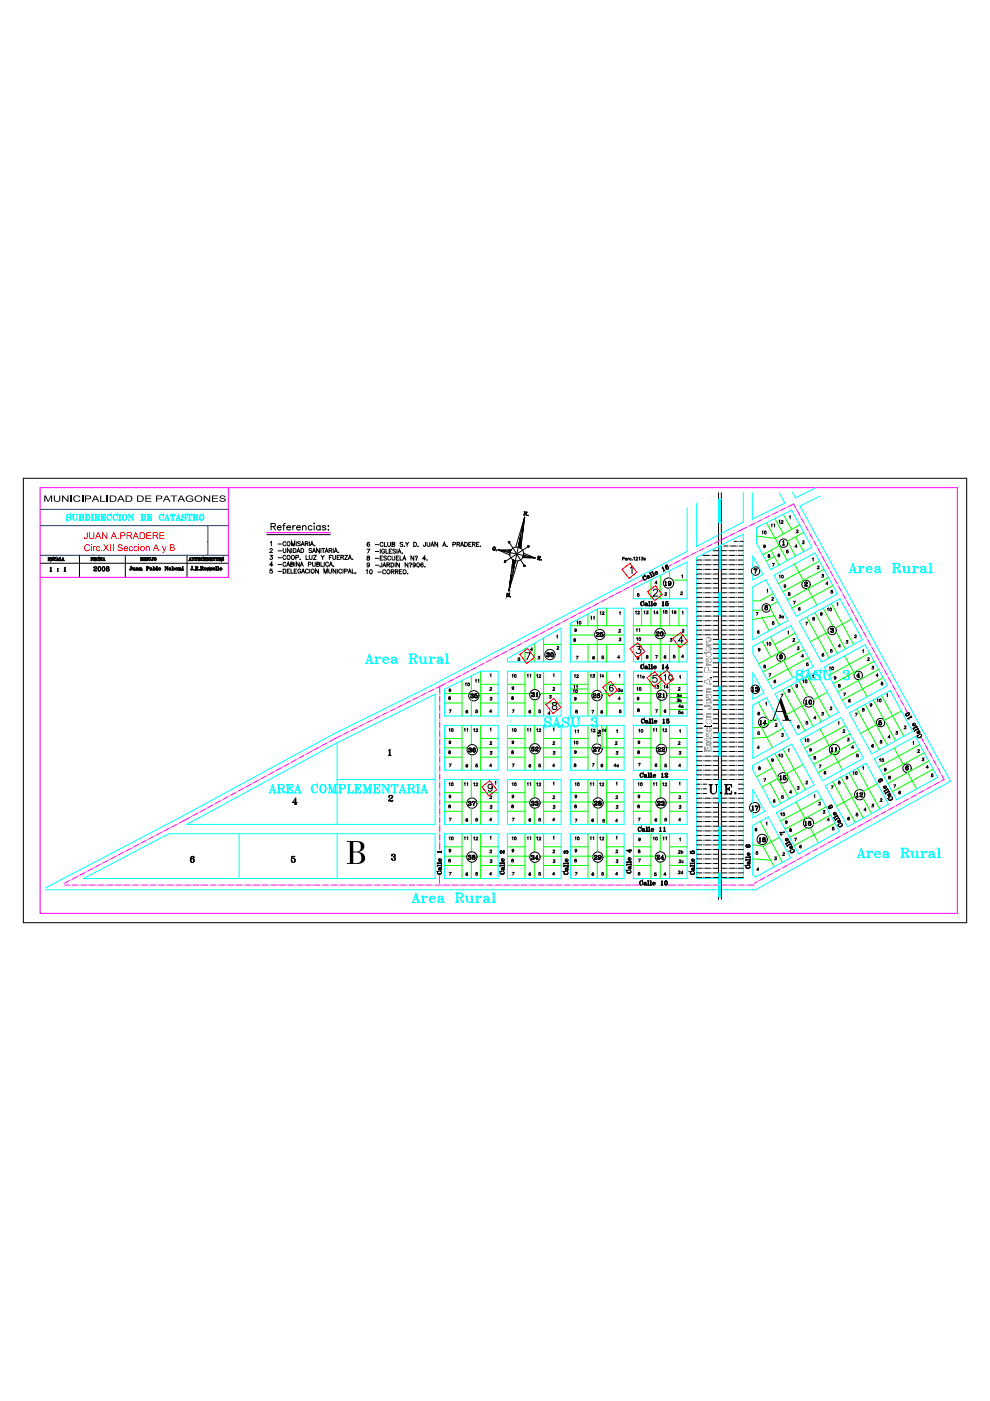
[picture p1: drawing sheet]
<svg xmlns="http://www.w3.org/2000/svg" width="210mm" height="297mm" viewBox="0 0 210 297" stroke-linecap="round" stroke-linejoin="round" font-family="sans-serif">
<g fill="none" stroke="#f0f" stroke-width=".21">
<path d="M173.4 179.9l-1 .6M173.7 179.7v.1M175 179l-1 .6M175.3 178.9h.1M176.6 178.1l-1 .6M176.9 178h.1M178.3 177.3l-1.1 .5M178.6 177.1h-.1M179.9 176.4l-1.1 .5M180.2 176.2h-.1M181.5 175.5l-1.1 .6M181.8 175.3l-.1 .1"/>
<path d="M183.1 174.6l-1.1 .6M183.4 174.5h-.1M184.7 173.7l-1.1 .6M185 173.6h-.1M186.3 172.9l-1.1 .5M186.6 172.7h-.1M187.9 172l-1.1 .6M188.2 171.8h.1M189.5 171.1l-1 .6M189.8 170.9v.1M191.1 170.2l-1 .6M191.4 170.1h.1"/>
<path d="M192.7 169.4l-1 .5M193 169.2h.1M194.3 168.5l-1 .5M194.6 168.3h.1M195.9 167.6l-1 .6M196.2 167.4v.1M197.5 166.7l-1 .6M197.8 166.6h.1M199.1 165.8l-1 .6M199.4 165.7h.1M200.3 165.2l-.6 .3M160.6 186.9l-.6 .3"/>
<path d="M160.9 186.8h-.1M162.2 186l-1.1 .6M162.5 185.9h-.1M163.8 185.2l-1.1 .5M164.1 185h.1M165.4 184.3l-1 .6M165.7 184.1h.1M167 183.4l-1 .6M167.3 183.2v.1M168.6 182.5l-1 .6M168.9 182.4h.1M170.2 181.7l-1 .5"/>
<path d="M170.5 181.5h.1M171.8 180.8l-1 .5M172.1 180.6h.1"/>
</g>
<g fill="none" stroke="#0f0" stroke-width=".21">
<path d="M98 144.3v7.5M98 153.8v9.5M100 160v3.3M101.2 158.5h4.5M101.5 147h4.2M101.9 145.1h3.8M101.9 149h3.8M101.9 156.5h3.8M101.9 142.3v9.5M101.9 153.8v9.5M94.3 179.5h3.7M98 176.7v9.5"/>
<path d="M100 176.7v3.9M101.9 179.5h3.8M101.9 160.5h3.8M101.9 176.7v9.5M94.3 183.5h3.7M94.3 181.5h4.7M100 182.8v3.4M101.2 181.5h4.5M101.9 183.5h3.8"/>
</g>
<path d="M92.3 147.2v27.6h-52.7l31.9-17.3M94.3 151.8h11.4M105.7 153.8h-11.4v9.5h11.4M105.7 142.3h-3.8l-7.6 3.8M35.8 176.7h56.5v9.5h-74.6M71.5 165.2h20.8M94.3 174.8h11.4M94.3 165.2h11.4M105.7 176.7h-11.4v9.5h11.4M9.7 188.6h150.6" fill="none" stroke="#0ff" stroke-width=".21"/>
<g fill="none" stroke="#000" stroke-width=".21">
<path d="M62.4 170.5h.5M62.6 169.4v1.1M62.6 170.4l-.1 .1M62.6 170.3v.2M62.7 169.3v1.1M62.7 170.3l.1 .2M62.7 170.4l.2 .1M63.1 170.1h-1l.6-.9v1.3M61.9 182.5h.1M61.9 181.7l.6-.2h-.6l-.1 .6a.46 .46 0 0 1 .7-.1 .46 .46 0 0 1 0 .7 .46 .46 0 0 1-.7-.2h.2l-.1 .1M61.9 181.6h.5M62.3 182l.2 .3v.4l-.2 .1"/>
<path d="M62.5 182.1v.5M83.1 181.3h.1M83.1 181.3v.1h-.1l.1-.3h.7v.3l-.2 .2M83.1 182.1h.1M83.4 181.6a.38 .38 0 0 1 .5 .3 .38 .38 0 0 1-.3 .5l-.5-.1-.1-.2 .1-.1v.2M83.5 181.1l.2 .2-.2 .3 .3 .3-.2 .5M83.7 181.1v.5M83.8 181.8v.4M92.8 185l.3 .3 .6-.3M92.8 183.5h.9M92.8 183h.9M92.8 183.5h.8"/>
<path d="M92.8 183.5h.1M92.8 183h.8M92.8 183v.1M92.8 180.6h.9M92.9 185.2h.6M93.1 182.3l.2 .2 .4-.2M93.2 182.5h.3M93.3 184l.2 .5 .2-.2-.2-.3M93.3 182.1h-.2M93.3 184.1l.1 .2h.3M93.3 182.1l-.2 .1M93.4 184.4h.2"/>
<path d="M93.4 184.7a.33 .33 0 0 1 .2 .4 .33 .33 0 0 1-.3 .2h-.2a.32 .32 0 0 1-.3-.2 .32 .32 0 0 1 .2-.4h-.2h.1M93.5 182a.3 .3 0 0 1 .2 .5 .3 .3 0 0 1-.5 0 .3 .3 0 0 1 .1-.5v.5M93.6 183.9l-.5 .1M93.6 183.5l.1 .1M93.7 183.9l-.6 .1 .1 .4M93.7 183.8l-.1 .2-.5 .1M93.7 183.4h-.9v.2M93.7 182.9h-.9v.2M93.7 180.5h-.9l.1 .3M93.7 180.4v.4M93.7 182.8v.3M93.7 183.3v.3"/>
<path d="M93.7 183.4h-.1M93.7 183.1h.1M93.7 182.9h-.1M93.7 182.8l-.1 .1M93.7 180.7h.1M93.7 180.5h.1M99.4 181.4h.1M99.4 181.4l.1 .1h-.2a.28 .28 0 0 1 .3-.2 .28 .28 0 0 1 .3 .2l-.2 .2M99.4 182h.1M99.6 181.7a.26 .26 0 0 1 .3 .2 .26 .26 0 0 1-.2 .3l-.3-.1v-.2v.1M99.7 181.3l.1 .6-.1 .3M99.8 181.3v.3"/>
<path d="M99.8 181.8v.3M100.3 181.7v.4M100.3 181.3v.3M100.4 181.3v.4M100.4 181.7l-.2 .1a.3 .3 0 0 0 .3 .4 .3 .3 0 0 0 .2-.5h-.1M100.4 181.7l-.1 .1 .1 .4M100.6 181.3v.4M100.6 181.7l.1 .1-.1 .4M100.7 181.3v.3M100.7 181.7v.4"/>
<circle cx="100.1" cy="181.7" r="1.09"/>
<circle cx="100.5" cy="181.5" r=".25"/>
</g>
<path d="M73.6 178.3h2.4a1.15 1.15 0 0 1 1.1 .5 1.15 1.15 0 0 1 0 1.2l-.3 .3-.7 .3a1.36 1.36 0 0 1 1.1 2.1l-.5 .3-.7 .2h-2.4v-.2h.6v-4.5h-.6z" fill="#000"/>
<g fill="#fff">
<path d="M74.9 180.7h.9a1.19 1.19 0 0 1 .8 1.1 1.19 1.19 0 0 1-.8 1.2h-.9z"/>
<path d="M74.9 178.5h.8a1.05 1.05 0 0 1 .8 1 1.05 1.05 0 0 1-.8 1h-.8z"/>
</g>
<g fill="none" stroke="#000" stroke-width=".21">
<path d="M152.4 104.4v86.2M153 104.4v86.2M82.4 159.1l.3-.2v1.2M82.6 159v1.1M82.7 159v1.1M99.5 158.7h.1M99.5 158.7v.1v-.2h.4l.1 .2-.2 .1M99.5 159.2h.1M99.7 158.9a.26 .26 0 0 1 .3 .2 .26 .26 0 0 1-.2 .3h-.3v-.2v.1M99.8 158.5l.1 .6-.1 .3M99.9 147.2h.1M99.9 147.2v.1v-.2h.4l.1 .2-.2 .1"/>
<path d="M99.9 147.7h.1M99.9 158.6v.3M99.9 159.1v.3M100.1 147.4a.26 .26 0 0 1 .3 .2 .26 .26 0 0 1-.2 .4l-.3-.1v-.2v.1M100.2 147.1l.1 .6-.1 .3M100.3 147.1v.3M100.3 147.6v.3M100.4 158.7v.7M100.6 158.5a.6 .6 0 0 0-.1 .9M100.6 158.9l.2 .2-.2 .3M100.7 147.7h.1M100.7 158.7h.1"/>
<path d="M100.8 147.1h.4h-.4l-.1 .4a.32 .32 0 0 1 .5-.1 .32 .32 0 0 1 0 .5 .32 .32 0 0 1-.5-.2h.1l-.1 .1M100.8 147.1h.3M100.8 158.6l-.1 .2v-.3a.43 .43 0 0 0-.4 .5 .43 .43 0 0 0 .4 .4 .27 .27 0 0 0 .1-.4 .27 .27 0 0 0-.5 .1M100.8 159v.3M101 147.4l.2 .2-.2 .4M101.2 147.5v.3M82.4 160.1h.6M82.5 168.9h.1M82.5 168.8l.1 .1h-.1a.44 .44 0 0 1 .4-.3 .44 .44 0 0 1 .4 .4l-.8 .5v.4M82.6 160.1h-.1M82.6 160l-.1 .1M82.7 160l.1 .1"/>
<path d="M82.7 160.1h.1M83 168.6l.2 .4-.4 .3M83.2 168.7v.4M83.3 169.7l-.8 .1M83.3 169.6l-.1 .3-.6-.2 .7 .1M99.4 170h.1M99.4 170l.1 .1h-.2a.26 .26 0 0 1 .4-.2 .26 .26 0 0 1 .2 .3h-.2M99.4 170.5h.1M99.6 170.2a.26 .26 0 0 1 .3 .2 .26 .26 0 0 1-.2 .4l-.3-.1v-.2v.1M99.7 169.9l.2 .6-.2 .3M99.8 169.9v.3M99.9 170.4v.3"/>
<path d="M100.2 169.9v.2M100.3 169.9h.2M100.5 170.4l-.1 .4M100.6 170h-.4l.1-.1 .3 .1 .2-.1-.4 .9 .3-.7"/>
<circle cx="100.2" cy="158.9" r="1.09"/>
<circle cx="100.5" cy="147.5" r="1.09"/>
<circle cx="182" cy="143.2" r=".89"/>
<circle cx="100.1" cy="170.2" r="1.09"/>
</g>
<path d="M94.3 146.1v5.7M94.3 165.2v9.6" fill="none" stroke="#0ff" stroke-width=".21"/>
<g fill="none" stroke="#0f0" stroke-width=".21">
<path d="M94.3 158.5h4.8M94.3 156.5h3.7M94.3 147h5.2M94.3 149h3.7M100 143.3v3.2M100 153.8v4.1M111.3 142.3v9.5M113.3 142.3v3.9M115.3 142.3v9.5M124.7 142.3v9.5M126.7 142.3v4.1M128.7 142.3v9.5"/>
<path d="M138.1 142.3v9.5M140.1 142.3v4M142 142.3v9.5M94.3 160.5h3.7"/>
</g>
<path d="M149.4 158.3h.2v.8h.3v-.7h.3v.7h.4v-.8h.3v1.1h-1.5z" fill="#000"/>
<path d="M149.4 158.4h.2v.7h.4v-.7h.2v.7h.4v-.8h.2v1h-1.4z" fill="#fff"/>
<path d="M149.9 157.2l.2-.1-.2 .6 .1 .1 .1-.1a.42 .42 0 0 1 .5-.6 .42 .42 0 0 1 .3 .6l-.2 .3-.2 .1 .2-.6-.1-.1-.1 .1a.43 .43 0 0 1-.3 .5 .43 .43 0 0 1-.5-.1 .43 .43 0 0 1 .1-.6z" fill="#000"/>
<path d="M149.9 157.3l.1-.1-.1 .6 .3-.1a.37 .37 0 0 1 .3-.5 .37 .37 0 0 1 .3 .5l-.3 .4 .2-.6-.1-.1-.2 .1a.38 .38 0 0 1-.2 .5 .38 .38 0 0 1-.5-.1 .38 .38 0 0 1 .1-.6z" fill="#fff"/>
<path d="M149.5 156.6h.3v-.2h.2v.2h.6v-.2h.3l-.1 .5h-.8v.1l-.5-.1z" fill="#000"/>
<path d="M149.5 156.7h.3v-.2l.1 .2h.7l.2-.2-.1 .3h-.8v.2l-.4-.2z" fill="#fff"/>
<path d="M149.8 155.4l1.1-.1-.2 .3a.4 .4 0 0 1 .1 .6 .4 .4 0 0 1-.5 .1 .4 .4 0 0 1-.1-.6l-.3 .1 .2 .5a.51 .51 0 0 1-.3-.9z" fill="#000"/>
<g fill="#fff">
<path d="M150.3 155.6l.3 .1v.3z"/>
<path d="M150.3 155.6a.29 .29 0 0 1 .3 .1 .29 .29 0 0 1 .1 .3h-.3z"/>
<path d="M149.9 155.5l.9-.1v.2h-.1a.34 .34 0 0 1 .2 .4 .34 .34 0 0 1-.5 .2 .34 .34 0 0 1-.2-.4 .21 .21 0 0 0-.2-.2 .21 .21 0 0 0-.2 .3 .21 .21 0 0 0 .3 .1v.2a.46 .46 0 0 1-.2-.7z"/>
</g>
<path d="M149.9 154.3l.2-.1-.1 .4a.32 .32 0 0 0 .3 .3 .32 .32 0 0 0 .3-.3l-.2-.1v-.3a.58 .58 0 0 1 .3 .8 .58 .58 0 0 1-.8 .2 .58 .58 0 0 1 0-.9z" fill="#000"/>
<path d="M149.9 154.3l.2-.1-.1 .3a.35 .35 0 0 0 .3 .5 .35 .35 0 0 0 .4-.5l-.2-.3a.52 .52 0 0 1 .2 .8 .52 .52 0 0 1-.8 .1 .52 .52 0 0 1 0-.8z" fill="#fff"/>
<path d="M149.4 153.7h.2v.3h-.2zM149.8 153.7h1.1v.3h-1.1z" fill="#000"/>
<g fill="#fff">
<path d="M149.4 153.7h.2v.2h-.2z"/>
<path d="M149.8 153.7h1v.2h-1z"/>
</g>
<circle cx="150.3" cy="152.9" r=".6" fill="#000"/>
<g fill="#fff">
<circle cx="150.3" cy="152.9" r=".33"/>
<circle cx="150.3" cy="152.9" r=".37"/>
<circle cx="150.3" cy="152.9" r=".55"/>
</g>
<path d="M149.9 151.2h1v.3l-.9 .1 .1 .3h.8v.3h-1.1v-.3h.1l-.2-.4z" fill="#000"/>
<path d="M149.9 151.3h.9v.1h-.7a.24 .24 0 0 0-.2 .3 .24 .24 0 0 0 .2 .2h.7v.2h-1v-.2h.2l-.2-.3z" fill="#fff"/>
<path d="M149.4 149.5h1.1a.49 .49 0 0 1 .4 .6 .49 .49 0 0 1-.6 .4v-.3l.3-.1v-.2l-1.2-.1z" fill="#000"/>
<path d="M149.4 149.6h1.1a.43 .43 0 0 1 .3 .5 .43 .43 0 0 1-.5 .3v-.2l.4-.1v-.2l-1.3-.1z" fill="#fff"/>
<path d="M149.8 148.3h1.1v.3h-.2l.1 .5-.2 .2h-.8v-.3l.8-.2-.1-.2h-.7z" fill="#000"/>
<path d="M149.8 148.3h1v.2h-.2l.2 .3-.1 .4h-.9v-.2h.7a.24 .24 0 0 0 .2-.2 .24 .24 0 0 0-.2-.2l-.7-.1z" fill="#fff"/>
<path d="M149.8 147.2l1.1-.1-.2 .3a.4 .4 0 0 1 .1 .6 .4 .4 0 0 1-.5 .1 .4 .4 0 0 1-.1-.6l-.2-.1-.1 .1 .2 .5a.51 .51 0 0 1-.3-.8z" fill="#000"/>
<g fill="#fff">
<path d="M150.3 147.4l.3 .1-.1 .3z"/>
<path d="M150.3 147.4a.29 .29 0 0 1 .3 .1 .29 .29 0 0 1 0 .3h-.2z"/>
<path d="M149.9 147.2l.9-.1v.2l-.1 .1a.35 .35 0 0 1 .2 .4 .35 .35 0 0 1-.5 .2 .35 .35 0 0 1-.2-.4 .21 .21 0 0 0-.2-.2 .21 .21 0 0 0-.2 .3 .21 .21 0 0 0 .3 .1v.2a.47 .47 0 0 1-.2-.8z"/>
</g>
<path d="M149.8 146l1.1-.1v.3l-.9 .1 .1 .3h.8v.3h-1.1v-.3h.1l-.2-.2z" fill="#000"/>
<path d="M149.9 146.1l.9-.1v.2h-.7a.24 .24 0 0 0-.2 .2 .24 .24 0 0 0 .2 .2l.7 .1v.1h-1v-.1h.2l-.2-.3z" fill="#fff"/>
<path d="M149.4 144.3l1.5-.5v.3l-.4 .1v.6l.4 .1v.3l-1.5-.5z" fill="#000"/>
<g fill="#fff">
<path d="M149.7 144.5l.6-.2v.4z"/>
<path d="M149.6 144.5l.7-.2v.5z"/>
<path d="M149.4 144.4l1.4-.5v.2l-.3 .1v.6l.3 .1v.2l-1.4-.5z"/>
</g>
<path d="M150.6 143.3h.3v.3h-.3z" fill="#000"/>
<path d="M150.6 143.4h.2v.2h-.2z" fill="#fff"/>
<path d="M149.4 141.6a.5 .5 0 0 1 .6-.2 .5 .5 0 0 1 .3 .4v.4h.6v.3h-1.5z" fill="#000"/>
<g fill="#fff">
<path d="M149.7 141.7l.3 .1 .1 .4h-.5z"/>
<path d="M149.6 141.7a.27 .27 0 0 1 .3-.1 .27 .27 0 0 1 .2 .3v.3h-.5z"/>
<path d="M149.5 141.5a.43 .43 0 0 1 .5-.1 .43 .43 0 0 1 .3 .4v.4h.5v.2h-1.4z"/>
</g>
<path d="M149.7 140.5h.3l.2 .4h.7v.3h-1.1v-.3h.1z" fill="#000"/>
<path d="M149.8 140.6h.2l.2 .3h.6v.2h-1v-.2h.2z" fill="#fff"/>
<path d="M149.8 139.5l1.1-.1-.2 .3a.4 .4 0 0 1 .1 .6 .4 .4 0 0 1-.5 .1 .4 .4 0 0 1-.1-.5l-.2-.1-.1 .1 .2 .5a.51 .51 0 0 1-.3-.9z" fill="#000"/>
<g fill="#fff">
<path d="M150.3 139.8l.3 .1-.1 .2z"/>
<path d="M150.3 139.7a.29 .29 0 0 1 .3 .1 .29 .29 0 0 1 0 .4l-.2-.1z"/>
<path d="M149.9 139.6l.9-.1v.2h-.1a.35 .35 0 0 1 .2 .5 .35 .35 0 0 1-.5 .2 .35 .35 0 0 1-.2-.5 .21 .21 0 0 0-.2-.1 .21 .21 0 0 0-.2 .2 .21 .21 0 0 0 .3 .2v.1a.47 .47 0 0 1-.2-.7z"/>
</g>
<path d="M149.4 138.2h1.5l-.1 .3a.57 .57 0 0 1-.4 .9 .57 .57 0 0 1-.7-.7l.2-.2h-.5z" fill="#000"/>
<g fill="#fff">
<path d="M149.4 138.3h1.4l-.1 .2a.51 .51 0 0 1-.3 .8 .51 .51 0 0 1-.6-.6l.1-.2h-.5z"/>
<circle cx="150.3" cy="138.8" r=".31"/>
<circle cx="150.3" cy="138.8" r=".36"/>
</g>
<path d="M149.8 137.2l.6-.2 .1 .7 .1-.1-.1-.6a.58 .58 0 0 1 .3 .8 .58 .58 0 0 1-.8 .2 .58 .58 0 0 1-.2-.8z" fill="#000"/>
<g fill="#fff">
<path d="M149.8 137.3l.5-.2v.7a.29 .29 0 0 0 .4-.2 .29 .29 0 0 0-.1-.3v-.2a.53 .53 0 0 1 .1 .7 .53 .53 0 0 1-.7 .2 .53 .53 0 0 1-.2-.7z"/>
<path d="M150 137.4l.2-.1v.4h-.2z"/>
<path d="M150 137.3h.2v.5a.27 .27 0 0 1-.3-.1 .27 .27 0 0 1 .1-.4z"/>
</g>
<path d="M149.7 136.2h.3l.2 .3h.7v.3h-1.1v-.2h.1z" fill="#000"/>
<path d="M149.8 136.3h.2l.1 .3h.7v.2h-1v-.2h.2z" fill="#fff"/>
<path d="M149.8 135.3l.6-.2 .1 .7 .1-.2-.1-.5a.58 .58 0 0 1 .3 .8 .58 .58 0 0 1-.8 .2 .58 .58 0 0 1-.2-.8z" fill="#000"/>
<g fill="#fff">
<path d="M149.8 135.3l.5-.2v.8a.29 .29 0 0 0 .4-.2 .29 .29 0 0 0-.1-.4v-.2a.53 .53 0 0 1 .1 .8 .53 .53 0 0 1-.7 .1 .53 .53 0 0 1-.2-.7z"/>
<path d="M150 135.5l.2-.1v.4l-.2-.1z"/>
<path d="M150 135.4l.2-.1v.6a.28 .28 0 0 1-.3-.2 .28 .28 0 0 1 .1-.3z"/>
</g>
<g fill="#0ff">
<path d="M152.4 115.7h.6v.2l-.6 .2z"/>
<path d="M152.4 116.1l.6-.2v4.8h-.6z"/>
<path d="M152.4 125.6h.6v5h-.6z"/>
<path d="M152.4 135.5h.6v5h-.6z"/>
<path d="M152.4 145.4h.6v5h-.6z"/>
<path d="M152.4 155.3h.6v5h-.6z"/>
</g>
<g fill="none" stroke="#0ff" stroke-width=".21">
<path d="M147.8 118.1v68.1M157.7 113.2v73M159.7 138.5l4.1 7.6M183.5 136.7l4.7 8.6M105.7 142.3v9.5M107.6 142.3v9.5M119 142.3v9.5M121 142.3v9.5M132.4 142.3v9.5M134.4 142.3v9.5M145.7 142.3v9.5M159.7 145.4v-2.8l2.3 4.3"/>
<path d="M162.6 147.9l4.7 8.7-7.6 4.1M174.8 141.4l4.8 8.7M177.8 151l-4.7-8.6-8.7 4.7 4.7 8.7M162.9 173.2l4.8 8.6M173.3 167.5l-8.7 4.8 4.8 8.7"/>
</g>
<g fill="none" stroke="#000" stroke-width=".21">
<path d="M135.5 175.5v.6M135.6 175.3l-.2 .4 .2 .5M135.9 175.5l.1-.2v.3a.32 .32 0 0 0-.4-.2 .32 .32 0 0 0-.3 .3v.2a.33 .33 0 0 0 .3 .3 .33 .33 0 0 0 .4-.2M136.3 175.8l.1-.2 .3 .1 .1 .5M136.3 176v.2M136.6 175.6l.1 .6h.2M136.6 175.9l-.2 .1v.2M136.7 175.7v.5M136.7 175.9l-.5 .2 .2 .1 .3-.1M137 175.3h.3v.9M137 176.2h.4M137.1 175.3h.1"/>
<path d="M137.2 175.3v.9M137.2 176.2h-.1M137.2 175.4v.8h.1M137.3 176.2h.1M137.5 175.3h.3v.9M137.6 175.3l.1 .9M137.7 176.2h-.1M137.7 175.4v.8M137.8 176.2h.1h-.4M137.8 176.2h.1M138.2 175.9h.5a.32 .32 0 0 0-.5-.1 .32 .32 0 0 0 0 .5 .32 .32 0 0 0 .5-.2M138.2 175.8v.3"/>
<path d="M138.4 175.6l-.2 .3 .2 .3M138.4 175.6l.2 .3M138.6 175.7v.2M139.9 176.2h.4M139.9 175.5l.2-.2v.9M140.1 175.4v.8M140.1 176.2h.1M140.7 176.2h.5M140.8 175.5l.2-.2v.9M140.9 175.4v.8M140.9 176.2h.1M141 176.2h.1"/>
<path d="M165.6 176.7l.1 .2M165.9 176.9l-.2 .1M166.3 176.3l-.9 .2h.1l.1 .4h.2l-.2-.3M166.3 176.3l-.2 .2-.5-.1M166.3 176.4l-.3 .1M166.7 177.8l-.1 .1M166.8 177.8l-.2 .3M166.9 177.7a.29 .29 0 0 1 .3 .3 .29 .29 0 0 1-.4 .2 .29 .29 0 0 1-.1-.4l.2 .4M167.1 178.1l-.3 .1M167.2 177.9l-.3 .3-.3-.1M167.4 178.3l.2 .3M167.4 178.5h.1"/>
<path d="M167.4 178.4h.1M167.4 178.4l-.7 .4M167.5 178.4l-.8 .4 .1 .2M167.5 178.5h.1M167.5 178.5l-.7 .5M167.5 179.7l.4-.5-.4 .4 .2 .3M167.6 178.7l.2 .3M167.7 178.8v.1l-.7 .4M167.7 178.8l-.1 .1M167.7 178.8l-.8 .5 .1 .1M167.7 179.5l.2 .2 .2-.1M167.8 178.9h-.1"/>
<path d="M167.8 179l-.8 .4v-.1M167.9 179.4l.2 .2-.1 .2-.3-.3M167.9 179.3l-.4 .3M168.1 179.7l-.2 .1M168.1 180a.33 .33 0 0 1 .4 .3 .33 .33 0 0 1-.2 .4l-.2 .1a.32 .32 0 0 1-.4-.1 .32 .32 0 0 1 .1-.5l-.3 .2 .2-.1M168.5 180.4l-.6 .4M168.5 180.2l-.2 .4-.6 .1"/>
<circle cx="166.1" cy="164.9" r="1.09"/>
</g>
<g fill="#0ff">
<path d="M152.4 165.2h.6v5h-.6z"/>
<path d="M152.4 175.1h.6v5h-.6z"/>
</g>
<path d="M105.7 176.7v9.5M107.6 176.7h11.4v9.5h-11.4zM121 176.7h11.4v9.5h-11.4zM134.4 176.7h11.3v9.5h-11.3zM162.9 173.2l-3.2 1.8v10.4M147.8 186.2h9.9" fill="none" stroke="#0ff" stroke-width=".21"/>
<g fill="none" stroke="#0f0" stroke-width=".21">
<path d="M107.6 179.5h3.7M111.3 176.7v9.5M113.3 176.7v3.9M115.3 179.5h3.7M115.3 176.7v9.5M121 179.5h3.7M124.7 176.7v9.5M126.7 176.7v3.9M128.7 179.5h3.7M128.7 176.7v9.5M134.4 179.5h3.7M138.1 176.7v9.5"/>
<path d="M140.1 176.7v3.9M142 179.5h3.7M142 176.7v9.5M107.6 183.5h3.7M107.6 181.5h4.8M113.3 182.8v3.4M114.5 181.5h4.5M115.3 183.5h3.7M121 183.5h3.7M121 181.5h4.8M126.7 182.8v3.4M127.9 181.5h4.5"/>
<path d="M128.7 183.5h3.7M134.4 183.5h3.7M134.4 181.5h4.6M140.1 182.8v3.4M141.2 181.5h4.5M142 183.5h3.7"/>
</g>
<g fill="none" stroke="#000" stroke-width=".21">
<path d="M158.2 179.3a.59 .59 0 0 0 .9 .1M158.3 179.1l.1 .1h-.2a.42 .42 0 0 0 .5 .4 .42 .42 0 0 0 .4-.4 .27 .27 0 0 0-.5-.1 .27 .27 0 0 0 .1 .5M158.3 179.2h.1M158.3 179.5h.7M158.5 179.3l.3-.2 .3 .2M158.7 179.1h.3M106.1 185l.3 .3 .6-.3M106.1 180.5l.2-.1 .3 .3M106.1 183.5h.9M106.1 183h.9M106.1 183.5h.8M106.1 183.5h.1"/>
<path d="M106.1 183v.1M106.2 180.4h.2M106.2 183l-.1 .1M106.2 185.2h.6M106.2 180.8h.1v.1a.28 .28 0 0 1-.2-.4 .28 .28 0 0 1 .3-.2l.2 .5 .4 .1M106.2 180.8h.1M106.4 182.3l.2 .2 .4-.2M106.5 182.5h.3M106.6 184l.2 .5 .2-.2-.2-.3M106.6 182.1h-.1M106.6 184.1l.1 .2h.3M106.6 182.1l-.2 .1"/>
<path d="M106.7 184.4h.2M106.8 184.7a.33 .33 0 0 1 .2 .4 .33 .33 0 0 1-.4 .2h-.2a.32 .32 0 0 1-.3-.2 .32 .32 0 0 1 .2-.4h-.2h.1M106.8 180.3l.2 .1-.2 .4 .1-.5M106.8 182a.3 .3 0 0 1 .2 .5 .3 .3 0 0 1-.5 0 .3 .3 0 0 1 .1-.5v.5M106.8 180.3l.1 .6M106.9 183.5h.1M106.9 183.4h.1M106.9 183l.1 .1M106.9 183.9l-.4 .1M107 183.9l-.6 .1 .1 .4M107 183.8l-.1 .2-.5 .1M107 183.4h-.9v.2"/>
<path d="M107 182.9h-.9v.2M107 182.8v.3M107 183.3v.3M107 182.8l-.1 .2h-.8M107 182.9h-.1M112.8 181.5h.1M112.8 181.4v.2v-.2h.4l.1 .2-.2 .1M112.8 182h.1M113 181.7a.26 .26 0 0 1 .3 .2 .26 .26 0 0 1-.2 .3h-.3v-.2v.1M113.1 181.3l.1 .6-.1 .3M113.2 181.4v.3M113.2 181.8v.3"/>
<path d="M113.9 182.2h.2M113.9 181.4v.8M114.2 182h-.7l.5-.7 .1 .9M119.6 185.1l.3 .2 .6-.2M119.6 183.6h.9M119.6 183.1h.9M119.6 180.5h.3M119.6 183.5h.9M119.6 183h.9M119.6 183.6h.1M119.6 183.1h.1M119.7 183.1h-.1"/>
<path d="M119.7 185.3h.7M119.8 180.9h.1M119.9 182.4l.2 .2 .4-.2M120 180.6l-.1-.2h-.3v.5h.3h-.2M120 180.7a.26 .26 0 0 1 .2-.3 .26 .26 0 0 1 .3 .2v.3h-.3h.2M120 182.6h.4M120.1 184.1l.2 .4 .2-.2-.1-.2M120.1 182.1l-.1 .1M120.1 180.4h.3M120.2 184.1v.3l.3-.1M120.2 182.2l-.3 .1M120.2 184.4h.3"/>
<path d="M120.3 184.8a.33 .33 0 0 1 .2 .3 .33 .33 0 0 1-.3 .3h-.3a.32 .32 0 0 1-.3-.3 .32 .32 0 0 1 .3-.3h-.3h.1M120.3 180.9h.1M120.4 182.1a.3 .3 0 0 1 .1 .4 .3 .3 0 0 1-.5 0 .3 .3 0 0 1 .2-.4v.5M120.5 184l-.5 .1M120.5 183.6v.1M120.5 183.9l-.6 .2 .1 .3M120.5 183.9v.1l-.6 .2M120.5 183.5h-.9v.2M120.5 183h-.9v.2M120.5 180.6l-.3-.2-.6 .2M120.5 182.9v.3M120.5 183.4v.3"/>
<path d="M120.5 183.4l-.1 .1M120.5 183.1h.1M120.5 182.9l-.1 .1M120.5 182.9v.1M126.1 181.5h.1M126.1 181.4l.1 .1h-.1a.3 .3 0 0 1 .3-.2 .3 .3 0 0 1 .3 .3l-.6 .3v.3M126.5 181.3l.1 .3-.3 .2M126.6 181.4v.2M126.7 182.1h-.6M126.7 182l-.1 .2-.4-.1h.4M127 182h.1M127 181.4v.3"/>
<path d="M127.2 181.3l-.2 .2 .2 .4M127.3 181.3a.59 .59 0 0 1-.1 .9M127.4 181.4v.7M127.4 181.7a.29 .29 0 0 1-.4 .1 .29 .29 0 0 1 0-.4 .29 .29 0 0 1 .4-.1 .49 .49 0 0 1 .1 .6 .49 .49 0 0 1-.4 .3l-.1-.2v.1M132.9 184.8l.4 .2 .5-.2M132.9 182.8h.9M133 183.3h.8M133 183.3l-.1 .1M133 183.3h.7M133 182.8h-.1M133 180.3h.8M133.1 185h.6"/>
<path d="M133.1 180.3h.6M133.2 182.1l.3 .2 .3-.2M133.4 182.3h.3M133.5 183.8l.2 .4 .1-.1-.1-.3M133.5 181.9h-.2M133.5 183.8l.1 .3h.2M133.5 181.9l-.3 .1M133.6 184.1h.2M133.6 180v.7l-.7-.5h.9M133.6 184.5a.33 .33 0 0 1 .2 .4 .33 .33 0 0 1-.3 .2h-.2a.32 .32 0 0 1-.4-.3 .32 .32 0 0 1 .3-.3h-.3h.2M133.7 181.8a.3 .3 0 0 1 .1 .5 .3 .3 0 0 1-.4 0 .3 .3 0 0 1 .1-.5v.5M133.7 182.8h.1"/>
<path d="M133.8 183.7l-.5 .1M133.8 180.2v-.1v.4M133.8 183.2v-.1v.3M133.8 183.3v.1M133.8 180.3v.1M133.8 183.6l-.5 .2 .1 .3M133.8 183.6v.2l-.6 .1M133.8 183.2h-.9v.2M133.8 182.7h-.9v.2l.1-.1M133.8 182.6v.3v-.1M133.8 183.2h-.1M133.8 182.6v.1h-.8"/>
<path d="M133.8 182.7h-.1M133.8 180.2h-.1M135.8 186.9v.6M136 186.7l-.3 .4 .3 .5M136.3 186.9v-.2v.3a.32 .32 0 0 0-.4-.3 .32 .32 0 0 0-.2 .4v.2a.33 .33 0 0 0 .2 .3 .33 .33 0 0 0 .4-.2M136.6 187.2l.4-.1 .1 .5M136.6 187.4v.2M136.9 187l.1 .6h.2M136.9 187.3l-.2 .1v.2M137 187.1l.1 .5M137 187.2l-.5 .2 .2 .2 .3-.1M137.4 186.7h.2v.9"/>
<path d="M137.4 187.6h.3M137.4 187.6h.1M137.4 186.7l.1 .1M137.5 186.7v.9M137.6 187.6h.1M137.9 186.7h.2v.9M137.9 187.6h.2M137.9 186.7l.1 .1M138 186.8l-.1 .8M138 186.8v.8M138.5 187.3h.5a.31 .31 0 0 0-.5-.2 .31 .31 0 0 0 0 .5 .31 .31 0 0 0 .5-.1M138.5 187.2v.3"/>
<path d="M138.7 187l-.2 .2 .2 .4M138.8 187l.1 .3M138.9 187.1v.1M139.4 181.4h.1M139.4 181.4l.1 .1h-.2a.3 .3 0 0 1 .3-.2 .3 .3 0 0 1 .3 .2l-.5 .4-.1 .3M139.7 181.3l.1 .2-.3 .3M139.8 181.4v.2M139.9 182l-.6 .1M139.9 181.9l-.1 .3-.3-.2 .4 .1M140.2 187.6h.4M140.2 186.9l.3-.2v.9M140.3 187.6h.1"/>
<path d="M140.4 186.8v.8M140.5 182.2h.2M140.5 181.4v.8M140.6 181.4v.7M140.8 181.9h-.7l.5-.6 .1 .9M141.1 186.8a.41 .41 0 0 1 .5 .4 .41 .41 0 0 1-.5 .4l-.1-.4zM141.1 186.8v.7M141.2 186.7l-.2 .4 .2 .5M141.3 186.7l.2 .4-.2 .5M141.4 186.8v.7M146.4 185.1l.4 .2 .5-.2M146.4 183.6h.9"/>
<path d="M146.4 183.1h.9M146.5 183.5h.8M146.5 183.6h.1M146.5 183.1h-.1M146.5 180.5v.4M146.5 180.9l-.1-.5v.5h.4a.32 .32 0 0 1-.1-.4 .32 .32 0 0 1 .5 0 .32 .32 0 0 1-.1 .4v-.1l.1 .1M146.5 185.3h.7M146.7 182.4l.2 .2 .4-.2M146.7 180.6l.2-.2 .4 .2M146.8 182.6h.4M146.8 180.4h.4M146.9 184.1l.2 .4 .2-.2-.1-.2"/>
<path d="M146.9 182.1l-.1 .1M147 184.1l.1 .3 .2-.1M147 182.2l-.3 .1M147.1 184.4h.2M147.1 184.8a.33 .33 0 0 1 .2 .3 .33 .33 0 0 1-.3 .3h-.2a.32 .32 0 0 1-.4-.3 .32 .32 0 0 1 .3-.3h-.3h.1M147.1 180.9h.1M147.2 182.1a.3 .3 0 0 1 .1 .4 .3 .3 0 0 1-.5 0 .3 .3 0 0 1 .2-.4v.5M147.2 183.6h.1M147.2 183.5h.1M147.2 183.1h.1M147.3 184l-.5 .1M147.3 183.1h.1"/>
<path d="M147.3 183.9l-.5 .2v.3M147.3 183.9l-.1 .2-.5 .1M147.3 183.5h-.9v.2M147.3 183h-.9v.2M147.3 182.9v.1h-.8M147.3 182.9v.3M147.3 183.4v.3M147.3 182.9l-.1 .1M158.2 183.8l.3 .2 .6-.2M158.2 182.4h.9M158.3 181.7h.8M158.3 182.3h-.1"/>
<path d="M158.3 181.8l-.1 .1h.9l-.1-.1M158.3 184h.7M158.5 181.1l.2 .2 .4-.2M158.6 181.3h.4M158.7 182.8l.2 .4 .2-.2-.1-.2M158.7 180.8l-.1 .1M158.8 182.8v.3l.3-.1M158.8 180.9l-.3 .1M158.8 183.1h.3M158.9 183.5a.33 .33 0 0 1 .2 .3 .33 .33 0 0 1-.3 .3h-.3a.32 .32 0 0 1-.3-.3 .32 .32 0 0 1 .3-.3h-.3h.1M159 180.8a.3 .3 0 0 1 .1 .4 .3 .3 0 0 1-.5 0 .3 .3 0 0 1 .2-.4v.5M159 181.7l.1-.1-.9 .1v.2"/>
<path d="M159 182.3h.1M159.1 182.7l-.5 .1M159.1 182.6l-.6 .2 .1 .3M159.1 182.6v.1l-.6 .2M159.1 182.1l-.9 .1v.2M159.1 181.6v.3M159.1 182.1v.3M159.1 182.1l-.1 .1"/>
<circle cx="113.5" cy="181.7" r="1.09"/>
<circle cx="126.8" cy="181.7" r="1.09"/>
<circle cx="140.1" cy="181.7" r="1.09"/>
</g>
<g fill="#0ff">
<path d="M152.4 185h.6v1.2h-.6z"/>
<path d="M152.4 186.2h.6v1h-.6z"/>
<path d="M152.4 187.2h.6v1h-.6z"/>
<path d="M152.4 188.2h.6v1.8h-.6z"/>
</g>
<g fill="none" stroke="#0ff" stroke-width=".21">
<path d="M105.7 153.8v9.5M107.6 151.8h11.4M107.6 153.8h11.4v9.5h-11.4zM121 151.8h11.4M121 153.8h11.4v9.5h-11.4zM134.4 151.8h11.3M134.4 153.8h11.3v9.5h-11.3zM152.4 155.3h.6M152.4 150.4h.6M152.4 145.4h.6M159.7 146.8v1.4l2.3-1.3M159.7 149.5v11.2"/>
<path d="M194.1 156.1l4.8 8.7M105.7 165.2v9.6M107.6 165.2h11.4v9.6h-11.4zM121 165.2h11.4v9.6h-11.4zM134.4 165.2h11.3v9.6h-11.3zM152.4 165.2h.6M152.4 175.1h.6M152.4 170.2h.6M152.4 160.3h.6M159.7 162.3l-.1 .8 4.4 8.1M159.7 170.2v-2.8l2.5 4.6-2.5 1.4v-1.2M173.3 167.5l4.8 8.7"/>
<path d="M175 166.6l4.8 8.6M152.4 190h.6M152.4 185h.6M152.4 180.1h.6"/>
</g>
<g fill="none" stroke="#000" stroke-width=".21">
<path d="M112.8 158.5h.1M112.8 158.5v.1h-.1a.28 .28 0 0 1 .3-.3 .28 .28 0 0 1 .3 .3l-.2 .1M112.8 159h.1M112.8 147h.1M112.8 146.9l.1 .1h-.1a.26 .26 0 0 1 .3-.2 .26 .26 0 0 1 .2 .3l-.2 .1M112.8 147.5h.1M113 158.7a.26 .26 0 0 1 .3 .2 .26 .26 0 0 1-.2 .3h-.3v-.2v.1M113 147.2a.26 .26 0 0 1 .4 .2 .26 .26 0 0 1-.3 .3l-.2-.1v-.2l-.1 .2M113.1 158.3l.1 .6-.1 .3M113.1 146.8l.2 .6-.2 .3M113.2 158.4v.3M113.2 158.9v.2"/>
<path d="M113.2 146.8v.3M113.3 147.3v.3M113.6 158.5h.1M113.6 158.5l.1 .1h-.1a.3 .3 0 0 1 .3-.3 .3 .3 0 0 1 .3 .3l-.6 .4v.2M113.7 147.7h.4M113.7 147l.3-.2v.9M113.9 146.9v.7M113.9 147.6l-.1 .1M113.9 158.3l.2 .3-.3 .3M114 147.6v.1M114.1 158.4v.3M114.2 159.1h-.6"/>
<path d="M114.2 159l-.1 .2-.4-.1h.4M125.8 147.2h.1M125.8 147.2h.1h-.1a.3 .3 0 0 1 .3-.2 .3 .3 0 0 1 .3 .3l-.6 .4v.2M125.9 158.6h.1M125.9 158.5l.1 .1h-.1a.3 .3 0 0 1 .3-.2 .3 .3 0 0 1 .3 .2l-.6 .4v.3M126.2 147l.1 .3-.3 .2M126.3 158.4l.1 .2-.3 .3M126.3 147.1v.3M126.4 158.5v.2M126.4 147.8h-.6M126.4 147.7l-.1 .2-.4-.1h.4M126.5 159.2h-.6"/>
<path d="M126.5 159.1l-.1 .2-.4-.1h.4M126.7 158.4v.2M126.8 147.2v.6M126.8 158.5h.2M126.9 147a.59 .59 0 0 0 0 .9M127 147.4l.2 .2-.2 .3M127.1 158.9l-.1 .4M127.1 147.2h.1M127.2 158.5l-.5 .1 .2-.2 .3 .1 .1-.1-.3 .9M127.2 147.1l-.1 .1v-.2a.42 .42 0 0 0-.5 .5 .42 .42 0 0 0 .5 .4 .27 .27 0 0 0 .1-.5 .27 .27 0 0 0-.5 .1M127.2 147.5v.3M127.3 158.6l-.3 .4v.3"/>
<path d="M136.1 152.5v.7M136.3 152.4l-.2 .3 .2 .6M136.6 152.5l.1-.1v.3a.32 .32 0 0 0-.4-.3 .32 .32 0 0 0-.3 .3v.3a.33 .33 0 0 0 .3 .3 .33 .33 0 0 0 .4-.2M137 152.8l.3-.1 .2 .6M137 153v.3M137.3 152.7l.1 .6h.1M137.3 153h-.3l.1 .3M137.3 152.8l.1 .5M137.3 152.9l-.4 .2 .2 .2 .2-.1M137.7 152.4h.2v.9M137.7 153.3h.4M137.8 152.4h.1"/>
<path d="M137.8 152.4v.1M137.8 152.4v.9M137.8 153.3h.1M137.8 153.2v.1M137.9 153.2l.1 .1M137.9 153.3h.1M138.2 152.4h.2v.9M138.2 153.3h.4M138.4 152.4v.9M138.4 152.4v.1M138.4 153.2v.1M138.9 153h.4a.31 .31 0 0 0-.5-.2 .31 .31 0 0 0 0 .5 .31 .31 0 0 0 .5-.1"/>
<path d="M138.9 152.8v.4M139 152.7l-.1 .2 .1 .4M139.1 152.7l.1 .3M139.2 152.8l.1 .1M139.6 158.6h.1M139.6 158.6l.1 .1h-.2a.3 .3 0 0 1 .4-.3 .3 .3 0 0 1 .2 .3l-.5 .4-.1 .3M139.7 147.1h.1M139.7 147.1v.1h-.1a.3 .3 0 0 1 .3-.2 .3 .3 0 0 1 .3 .2l-.5 .4-.1 .3M139.9 158.5l.2 .2-.3 .3M140 147l.1 .2-.3 .3M140.1 158.5v.3M140.1 147.1v.2"/>
<path d="M140.1 159.2l-.6 .1M140.1 159.1v.3l-.4-.2 .4 .1M140.2 147.7l-.6 .1M140.2 147.7l-.1 .2-.4-.2 .5 .1M140.4 158.6h.1M140.4 158.6l.1 .1h-.1a.3 .3 0 0 1 .3-.3 .3 .3 0 0 1 .3 .3l-.5 .3-.1 .4M140.6 147.9h.4M140.6 153.3h.4M140.6 147.1l.2-.1v.9M140.6 152.6l.2-.2v.8M140.7 147.1v.8M140.7 147.8l-.1 .1"/>
<path d="M140.7 147.8v.1M140.7 152.5v.8M140.7 153.3h-.1M140.7 153.2v.1M140.8 158.5l.1 .2-.3 .3M140.8 152.5v.8M140.8 147.8l.1 .1M140.8 153.3h.1M140.9 158.5v.3M141 159.2l-.6 .1M141 159.1l-.1 .3-.4-.2 .4 .1M141.4 152.6h.1"/>
<path d="M141.4 152.5v.2v-.3h.4l.1 .3-.2 .1M141.4 153.1h.1M141.6 152.8a.26 .26 0 0 1 .3 .2 .26 .26 0 0 1-.2 .3h-.3v-.3v.2M141.7 152.4l.1 .1-.1 .3M141.7 152.8l.1 .2-.1 .3M141.8 152.4v.3M141.8 152.9v.3M159.5 146.6h.4M159.5 145.8l.2-.1v.9M159.7 145.8v.8M159.7 146.5l-.1 .1M159.7 146.5l.1 .1"/>
<path d="M160.3 145.8h.1M160.3 145.8v.1v-.2h.5v.2l-.2 .2M160.3 146.3h.1M160.5 146.1a.26 .26 0 0 1 .3 .1 .26 .26 0 0 1-.2 .4l-.3-.1v-.2v.1M160.6 145.7l.2 .6-.2 .3M160.7 145.7v.3M160.8 146.2v.3M161.2 153.6h.4M161.2 152.9l.2-.2v.9M161.3 152.8v.8M161.3 153.5v.1M161.4 152.8v.8"/>
<path d="M161.4 153.5v.1M162.3 153.6h-.2h.4M162.3 152.8v.8M162.3 153.5l-.1 .1M162.3 153.6h.1M162.6 153.4h-.7l.4-.7v.8M192.1 151.3l.7-.2a.41 .41 0 0 1-.1 .6 .41 .41 0 0 1-.6-.2zM192.7 151.1l-.6 .3M192.9 151.2h-.4l-.4 .4M192.9 151.4l-.6 .3M192.9 151.2l-.4 .5h-.4M193.2 151.8l.2 .3"/>
<path d="M193.3 151.8l-.8 .5 .3 .1M193.3 151.9l-.1 .1M193.3 152l-.7 .3M193.3 152l-.7 .4M193.4 152v.1M193.7 153.4l-.1 .1M193.8 153.4l-.2 .3M193.9 153.3a.3 .3 0 0 1 .3 .3 .3 .3 0 0 1-.4 .2 .3 .3 0 0 1-.1-.4l.2 .4M194.1 153.7l-.3 .1M194.2 153.5l-.3 .3h-.3M194.4 153.9l.1 .3M194.4 154h.1"/>
<path d="M194.4 154l-.7 .4M194.4 154l-.7 .4 .1 .2M194.5 154.1h.1M194.5 154.1l-.8 .5M194.5 155.3l.4-.3v-.2l-.4 .4 .2 .3M194.5 154.1h-.1M194.6 154.3l.2 .3M194.7 154.4v.1M194.7 154.5l.1 .1-.8 .3M194.7 154.4l-.1 .1M194.7 154.5l-.7 .4v.1v-.1M194.7 154.4l-.8 .5 .1 .2"/>
<path d="M194.7 155.2l.2 .1 .2-.1M194.9 155l.2 .2v.2l-.5-.3M194.9 154.9l-.4 .3M195.1 155.3l-.2 .1M195.1 155.7a.33 .33 0 0 1 .4 .2 .33 .33 0 0 1-.2 .4l-.2 .1a.32 .32 0 0 1-.4-.1 .32 .32 0 0 1 .1-.4l-.3 .1h.2M195.4 156.1l-.5 .3M195.5 155.8l-.4 .5h-.4M112.7 170h.1M112.7 170l.1 .1v-.2h.4l.1 .2-.2 .1M112.7 170.5h.1M113 170.2a.26 .26 0 0 1 .3 .2 .26 .26 0 0 1-.2 .3h-.3v-.2l-.1 .1M113 169.8l.2 .6-.1 .3"/>
<path d="M113.2 169.9v.3M113.2 170.3v.3M113.6 170h.1M113.6 170h.1h-.1a.28 .28 0 0 1 .3-.2 .28 .28 0 0 1 .2 .3l-.2 .1M113.6 170.5h.1M113.8 170.2a.26 .26 0 0 1 .3 .2 .26 .26 0 0 1-.2 .3h-.3v-.2v.1M113.9 169.8l.2 .6-.2 .3M114 169.9v.3M114.1 170.3v.3M126.1 170h.1M126.1 170h.1h-.1a.3 .3 0 0 1 .3-.2 .3 .3 0 0 1 .3 .3l-.6 .4v.2M126.5 169.8l.1 .3-.3 .2"/>
<path d="M126.6 169.9v.3M126.7 170.6h-.6M126.7 170.5l-.1 .2-.4-.1h.4M127 170.3v.3M127.1 169.9v.3M127.2 169.8v.4M127.2 170.2l-.3 .2a.29 .29 0 0 0 .4 .3 .29 .29 0 0 0 .2-.4l-.2-.1M127.2 170.2l-.2 .2 .2 .3M127.3 169.8v.4M127.3 170.2l.2 .2-.2 .3M127.4 169.9v.3M127.5 170.3v.3"/>
<path d="M135.9 164v.6M136 163.9l-.2 .3 .2 .6M136.3 164l.1-.1v.2a.32 .32 0 0 0-.4-.2 .32 .32 0 0 0-.3 .3v.2a.33 .33 0 0 0 .3 .4 .33 .33 0 0 0 .4-.2M136.7 164.3l.4-.1 .1 .6M136.7 164.5v.2M137 164.2l.1 .4 .2 .2M137 164.4l-.2 .1v.3M137.1 164.3v.4M137.1 164.4l-.5 .2 .2 .2 .3-.2M137.4 163.9h.3v.9h-.3M137.5 163.9h.1M137.5 163.9l.1 .1"/>
<path d="M137.6 163.9v.9M137.6 164.7l-.1 .1M137.6 163.9v.8M137.7 164.7v.1M138 163.9l.1 .1M138.1 164.7l-.1 .1M138.1 163.9v.8M138.2 164.8v-.9h-.2h.1l-.1 .9h.3M138.2 164.7v.1M138.2 164.7l.1 .1M138.6 164.4h.5a.3 .3 0 0 0-.5-.2 .3 .3 0 0 0-.1 .5 .3 .3 0 0 0 .5 0l.1-.1M138.6 164.3v.3"/>
<path d="M138.8 164.2l-.2 .2 .2 .4M138.8 164.2l.2 .2M139 164.3v.1M139.5 170h.1M139.5 170l.1 .1h-.1a.3 .3 0 0 1 .3-.3 .3 .3 0 0 1 .3 .3l-.6 .4v.2M139.8 169.8l.2 .3-.3 .3M140 169.9v.3M140.1 170.6h-.6M140.1 170.5l-.1 .2-.4-.1h.4M140.3 164.8h.4M140.3 164.1l.2-.2 .1 .9M140.3 170h.1"/>
<path d="M140.3 170l.1 .1v-.2h.4l.1 .2-.2 .1M140.3 170.5h.1M140.5 164l-.1 .8M140.5 164.7l-.1 .1M140.5 164.7l.1 .1M140.6 170.2a.26 .26 0 0 1 .3 .2 .26 .26 0 0 1-.2 .3h-.3v-.2l-.1 .1M140.6 169.8l.2 .6-.1 .3M140.8 169.9v.3M140.8 170.4v.2M141.1 164.1h.1M141.1 164l.1 .1h-.1a.3 .3 0 0 1 .3-.2 .3 .3 0 0 1 .2 .2l-.5 .4v.3M141.4 163.9l.2 .2-.3 .3"/>
<path d="M141.6 164v.2M141.6 164.6l-.5 .1M141.6 164.6v.2l-.4-.2 .4 .1M159.5 171.7h.4M159.5 171l.2-.2v.9M159.6 170.9l-.1 .8M159.7 170.9v.8M159.7 171.6l.1 .1M160.2 170.8v.3M160.3 170.9h.2M160.6 171.3l-.1 .4M160.6 171h-.4l.1-.2 .3 .2 .2-.2-.4 .9 .4-.6"/>
<path d="M161 178.5h.4M161 177.7l.2-.1v.9M161.2 177.6l-.1 .9M161.2 178.4l-.1 .1M161.2 177.6v.8M161.2 178.4l.1 .1M161.8 178v.4M161.9 177.6v.3M162 177.6v.3M162 177.9l-.3 .2a.29 .29 0 0 0 .4 .4 .29 .29 0 0 0 .2-.5l-.2-.1M162 177.9l-.2 .2 .2 .4M162.1 177.6v.3"/>
<path d="M162.1 177.9l.2 .2-.2 .4M162.2 177.6v.3M162.3 178v.4M165.4 165.3h.4M165.4 164.6l.2-.2v.9M165.5 164.5v.8M165.5 165.3h.1M165.5 165.2v.1M165.6 165.2l.1 .1M165.6 165.3h.1M166.2 165.1h.1M166.2 164.5l.4-.1h-.4l-.1 .4a.32 .32 0 0 1 .5-.1 .32 .32 0 0 1 0 .5 .32 .32 0 0 1-.5-.1h.2l-.1 .1"/>
<path d="M166.5 164.7l.1 .2-.1 .4M166.6 164.8v.4M170.7 175h.4M170.7 174.2l.2-.1v.8M170.8 174.2v.8M170.8 174.9v.1M170.9 174.2v.7M170.9 174.9l.1 .1M171.6 174.2v.7M171.7 174.1a.59 .59 0 0 0 0 .9M171.8 174.4l.1 .2-.1 .4M171.9 174.2h.1"/>
<path d="M171.9 174.2v.1v-.2a.42 .42 0 0 0-.5 .4 .42 .42 0 0 0 .5 .4 .27 .27 0 0 0 .1-.4 .27 .27 0 0 0-.5 .1M171.9 174.5v.3M175.9 171l-.2 .1M176 171l-.3 .2M176 171l.1-.3a.3 .3 0 0 1 .4 .2 .3 .3 0 0 1-.2 .4l-.2-.1M176.1 171.2l-.3 .1M176.1 171.3l-.3 .1M176.3 170.7l-.3 .2M176.5 170.8l-.2-.1-.3 .3M176.5 171.1l-.3 .1M176.5 170.9l-.2 .3h-.2M176.9 172.3l-.1 .1"/>
<path d="M176.9 172.3l-.1 .3M177.1 172.2a.29 .29 0 0 1 .3 .3 .29 .29 0 0 1-.4 .2 .29 .29 0 0 1-.1-.4l.2 .4M177.2 173.8v.1M177.3 172.6l-.3 .1M177.3 172.4l-.1 .2-.4 .1M177.6 172.8l.1 .3M177.6 172.8l-.7 .5 .1 .2M177.6 173l-.7 .5M177.6 173h.1M177.8 173.2l.2 .3M177.8 173.3h.1M177.9 173.4l.1 .1-.8 .4"/>
<path d="M177.9 173.4l-.7 .4M177.9 173.3l-.1 .1M177.9 173.3l-.8 .5 .1 .1M177.9 174l.2 .2 .2-.1M178.1 173.9l.1 .1 .1 .3-.5-.3M178.1 173.7v.2l-.4 .3M178.1 173.7l-.4 .4 .2 .3M178.1 173.8l-.4 .3M178.3 174.2l-.2 .1M178.3 174.5a.33 .33 0 0 1 .4 .3 .33 .33 0 0 1-.2 .4 .37 .37 0 0 1-.5 .1 .37 .37 0 0 1-.1-.5v-.1l-.2 .2 .2-.1M178.6 174.9l-.5 .4M178.7 174.7l-.4 .5h-.4"/>
<circle cx="113.4" cy="147.3" r="1.09"/>
<circle cx="113.5" cy="158.7" r="1.09"/>
<circle cx="126.6" cy="147.5" r="1.09"/>
<circle cx="126.6" cy="158.8" r="1.09"/>
<circle cx="140.3" cy="158.8" r="1.09"/>
<circle cx="140.4" cy="147.4" r="1.09"/>
<circle cx="160.2" cy="146.1" r=".89"/>
<circle cx="162" cy="153.1" r="1.09"/>
<circle cx="113.5" cy="170.2" r="1.09"/>
<circle cx="126.8" cy="170.2" r="1.09"/>
<circle cx="127.2" cy="170.1" r=".25"/>
<circle cx="140.2" cy="170.2" r="1.09"/>
<circle cx="160.1" cy="171.2" r="1.09"/>
<circle cx="161.7" cy="177.9" r="1.09"/>
<circle cx="162.1" cy="177.8" r=".25"/>
<circle cx="171.5" cy="174.5" r="1.09"/>
<circle cx="175.9" cy="171.2" r=".25"/>
</g>
<g fill="none" stroke="#0f0" stroke-width=".21">
<path d="M107.6 149h3.7M107.6 147h4.8M107.6 158.5h4.8M107.6 156.5h3.7M111.3 153.8v9.5M113.3 148.3v3.5M113.3 153.8v3.9M113.3 159.8v3.5M114.5 147h4.5M114.5 158.5h4.5M115.3 149h3.7M115.3 156.5h3.7"/>
<path d="M115.3 153.8v9.5M121 149h3.7M121 147h4.8M121 158.5h4.6M121 156.5h3.7M121 146h3.7M124.7 153.8v9.5M126.7 148.3v3.5M126.7 153.8v3.9M126.7 159.9v3.4M127.6 147h4.8M127.7 153.8v4.7h4.7"/>
<path d="M128.7 149h3.7M128.7 156.5h3.7M128.7 153.8v9.5M134.4 149h3.7M134.4 147h4.9M134.4 158.5h4.9M134.4 156.5h3.7M138.1 153.8v9.5M140.1 148.3v3.5M140.1 153.8v4M140.1 159.9v3.4M141.3 147h4.4"/>
<path d="M141.3 158.5h4.4M142 149h3.7M142 156.5h3.7M142 153.8v9.5M107.6 160.5h3.7M107.6 172h3.7M107.6 170h4.8M107.6 168h3.7M111.3 165.2v9.6M113.3 165.2v3.9M113.3 171.3v3.5M114.5 170h4.5"/>
<path d="M115.3 160.5h3.7M115.3 172h3.7M115.3 168h3.7M115.3 165.2v9.6M121 160.5h3.7M121 172h3.7M121 170h4.8M121 168h3.7M124.7 165.2v9.6M126.7 165.2v3.9M126.7 171.3v3.5M127.9 170h4.5"/>
<path d="M128.7 160.5h3.7M128.7 172h3.7M128.7 168h3.7M128.7 165.2v9.6M134.4 160.5h3.7M134.4 172h3.7M134.4 170h4.7M134.4 168h3.7M138.1 165.2v9.6M140.1 165.2v3.9M140.1 171.3v3.5M141.3 170h4.4"/>
<path d="M142 160.5h3.7M142 172h3.7M142 168h3.7M142 165.2v9.6"/>
</g>
<path d="M165.6 147.8l1.8 4.8h.5v.2h-1.9v-.2h.6l-.6-1.7h-1.3l-.6 1.7h.6v.2h-1.4v-.2h.5z" fill="#000"/>
<path d="M165.4 149l.5 1.7h-1.1z" fill="#fff"/>
<g fill="none" stroke="#000" stroke-width=".21">
<path d="M141.3 119.8a.59 .59 0 0 0 .3 .8M141.5 119.9h.1M141.5 119.8v.1l-.1-.1a.42 .42 0 0 0-.2 .6 .42 .42 0 0 0 .6 .1 .27 .27 0 0 0-.2-.4 .27 .27 0 0 0-.3 .3M166 115.5h.4M166 114.8l.2-.2v.9M166.2 114.7v.7M166.2 115.5h-.1M166.2 114.7v.8M166.2 115.4l.1 .1M166.2 115.5h.1M111.5 138.4h1l-.7 1.5M116 138.5h.1"/>
<path d="M116 138.5l.1 .1h-.2a.28 .28 0 0 1 .3-.3 .28 .28 0 0 1 .3 .3l-.2 .1M116 139h.1M116.2 138.7a.26 .26 0 0 1 .3 .2 .26 .26 0 0 1-.2 .3h-.3v-.2v.1M116.3 138.3l.2 .6-.2 .3M116.4 138.4v.3M116.5 138.9v.3M116.9 138.4a.41 .41 0 0 1 .5 .4 .41 .41 0 0 1-.5 .4l-.1-.3zM116.9 138.4v.8M117 138.3l-.1 .4 .1 .5M117.1 138.3l.2 .4-.2 .5M117.3 138.4v.8M126.6 134.2h.1"/>
<path d="M126.6 134.2v.1h-.1a.3 .3 0 0 1 .3-.2 .3 .3 0 0 1 .3 .2l-.5 .4-.1 .3M126.9 134.1l.1 .2-.3 .3M127 134.2v.2M127.1 134.8l-.6 .1M127.1 134.8l-.1 .2-.4-.2 .5 .1M127.4 134.8h.1M127.4 134.2l.5-.1h-.5v.4a.32 .32 0 0 1 .4-.1 .32 .32 0 0 1 0 .5 .32 .32 0 0 1-.4-.1h.1h-.1M127.4 134.1h.4M127.7 134.4l.2 .2-.2 .4M127.9 134.5v.3M136 127.6v.7M136.2 127.5l-.2 .4 .2 .5"/>
<path d="M136.4 122.3l.3 .6M136.5 127.6v-.1v.3a.32 .32 0 0 0-.3-.3 .32 .32 0 0 0-.3 .4v.2a.33 .33 0 0 0 .2 .3 .33 .33 0 0 0 .4-.2M136.5 122.1v.6l.4 .2M136.8 122.1v-.1l.1 .2a.32 .32 0 0 0-.4-.1 .32 .32 0 0 0-.1 .5l.1 .2a.33 .33 0 0 0 .4 .2 .33 .33 0 0 0 .2-.4M136.9 128.2v.2M137.1 127.8l.1 .5 .2 .1-.2-.5h-.3M137.2 128.1l-.3 .1v.2M137.2 127.9l.1 .5M137.2 128l-.4 .2 .1 .2 .3-.1M137.3 122.2l.3-.2 .4 .4M137.4 122.4l.1 .2M137.5 122l.3 .4h.2"/>
<path d="M137.6 122l.3 .4M137.6 122.2l-.2 .2 .2 .2M137.6 122.2l-.2 .4h.2l.1-.2M137.7 127.5h.1v.8M137.7 127.5v.9M137.7 128.4h-.1h.3M137.7 128.3v.1M137.8 121.5l.1-.1 .4 .8M137.8 127.6v.8M137.8 128.4h.1M137.9 121.6l-.1-.1 .4 .7M137.9 121.5l.4 .7"/>
<path d="M138.1 127.5h.2v.9M138.1 128.4h.3M138.1 127.5h.1M138.2 121.3l.2-.1 .4 .8M138.2 127.5v.9M138.2 128.4h-.1M138.2 128.3v.1M138.2 122.2v.1M138.3 121.3l.4 .8M138.3 121.3h.1M138.3 128.3v.1M138.3 128.4h.1"/>
<path d="M138.4 121.3l.3 .7-.1 .1 .1-.1M138.4 122.2h.1M138.5 122.2l-.4 .1M138.7 128.1h.5a.31 .31 0 0 0-.5-.2 .31 .31 0 0 0 0 .5 .31 .31 0 0 0 .5-.1M138.7 127.9v.4M138.8 121.9v.1M138.8 122h.1M138.9 127.8l-.2 .2 .2 .4M138.9 122l-.3 .1M139 121.4l.1 .3M139 127.8l.1 .3M139.1 121.2l-.1 .3 .3 .3"/>
<path d="M139.1 127.9l.1 .1M139.1 121.2l.3 .2M139.3 134.1h.1M139.3 134.1h-.1a.3 .3 0 0 1 .3-.2 .3 .3 0 0 1 .3 .3l-.5 .3-.1 .3M139.3 121.2l.1 .1M139.5 121.5a.29 .29 0 0 1-.3 .3 .29 .29 0 0 1-.2-.4 .29 .29 0 0 1 .4-.1l-.4 .2M139.6 133.9l.1 .3-.3 .2M139.7 134v.3M139.8 134.7h-.6M139.8 134.6l-.1 .2-.4-.1h.5M140.2 134a.41 .41 0 0 1 .5 .4 .41 .41 0 0 1-.5 .4l-.1-.4zM140.2 134v.7"/>
<path d="M140.3 133.9l-.1 .4 .1 .5M140.4 133.9l.2 .4-.2 .5M140.4 120.4l.1-.2 .4 .7M140.4 128.4h.5M140.5 127.7l.2-.2v.9M140.5 134v.7M140.6 127.6v.7M140.6 128.4h-.1M140.6 127.6v.8M140.7 128.3v.1M140.7 128.4h.1M141 124.1h.4"/>
<path d="M141 120.9l-.1 .1-.4-.7 .3 .7M141 123.4l.2-.2v.9M141.1 120.9l-.4 .2M141.2 123.3v.8M141.2 124.1h-.1M141.2 124l-.1 .1M141.2 120l.3 .6M141.2 128.2h.1M141.2 124l.1 .1M141.2 124.1h.1M141.5 120.1l.2 .1v.4M141.5 127.8l.2 .2-.2 .4"/>
<path d="M141.6 127.6l-.3-.1-.1 .4a.32 .32 0 0 1 .5-.1 .32 .32 0 0 1 0 .5 .32 .32 0 0 1-.5-.1h.1l-.1 .1M141.7 120.1l.1 .3M141.7 127.9v.4M141.8 123.9h.1M141.8 123.3v.3M142 123.2l-.2 .2 .2 .4M142.1 123.2a.59 .59 0 0 1-.1 .9M142.2 123.3v.7M142.3 123.6a.29 .29 0 0 1-.5 .1 .29 .29 0 0 1 0-.4 .29 .29 0 0 1 .4 0 .46 .46 0 0 1 .1 .5 .46 .46 0 0 1-.5 .3l.1-.2-.1 .1M160 120.6v.2M160 120.6h.3M160.3 121.1l-.1 .3"/>
<path d="M160.4 120.7h-.4l.1-.1 .3 .1 .2-.1-.4 .8 .3-.6M162.3 128.8v.4M162.4 128.4v.3M162.4 128.4v.4M162.4 128.8l-.2 .1a.29 .29 0 0 0 .4 .4 .29 .29 0 0 0 .1-.5h-.1M162.4 128.8l-.1 .1 .1 .4M162.6 128.4v.4M162.6 128.8l.1 .1-.1 .4M162.7 128.4v.3M162.7 128.8v.4M165.4 139.5h.1M165.4 138.9v.3"/>
<path d="M165.6 138.8l-.2 .2 .2 .3M165.7 138.8a.59 .59 0 0 1 0 .9M165.8 138.9v.7M165.9 139.2a.29 .29 0 0 1-.5 0 .29 .29 0 0 1 .1-.4 .29 .29 0 0 1 .4 .1v.7l-.4 .1-.1-.2v.1M136 141v.7M136.2 140.9l-.2 .3 .2 .6M136.5 141v-.1v.2a.32 .32 0 0 0-.3-.2 .32 .32 0 0 0-.3 .3v.2a.33 .33 0 0 0 .3 .4 .33 .33 0 0 0 .3-.2M136.9 141.5v.2M137.1 141.2l.1 .5 .2 .1-.2-.6-.3 .1M137.2 141.3l.1 .4M137.2 141.7h-.4v-.2l.4-.1-.3 .1v.3M137.7 140.9h.1v.8"/>
<path d="M137.7 140.9v.9M137.7 141.7l-.1 .1h.3M137.7 141.7v.1M137.8 140.9v.8M137.8 141.7l.1 .1M138.1 140.9h.2v.9M138.1 141.8h.3M138.1 140.9h.1M138.2 140.9v.9M138.2 141.7l-.1 .1M138.2 141.7v.1M138.3 141.7v.1"/>
<path d="M138.3 141.7l.1 .1M138.7 141.4h.5a.3 .3 0 0 0-.4-.2 .3 .3 0 0 0-.1 .5 .3 .3 0 0 0 .4 0h.1M138.7 141.3v.4M138.9 141.2l-.2 .2 .2 .4M139 141.2l.1 .2M139.1 141.3l.1 .1M139.3 143.2h-.7l-.1 .6a.52 .52 0 0 1 .8 0 .52 .52 0 0 1-.1 .8 .52 .52 0 0 1-.8-.2M140.4 141.8h.5M140.5 141.1l.2-.2v.9M140.6 141v.7M140.6 141.7l-.1 .1M140.7 141.7v.1"/>
<path d="M140.7 141.7l.1 .1M141.5 141.7l-.1 .1h.3M141.5 141v.8M141.5 141.7v.1M141.6 141v.7M141.6 141.7l.1 .1M141.8 141.5h-.7l.5-.6v.8M170.8 149.3h.4M170.8 148.6l.3-.2v.9M171 148.5l-.1 .8M171 148.5v.7M171.1 149.2v.1"/>
<path d="M171.7 148.4a.41 .41 0 0 1 .5 .4 .41 .41 0 0 1-.5 .4l-.1-.3zM171.7 148.5v.7M171.8 148.4l-.1 .3 .1 .6M171.9 148.4l.2 .3-.2 .6M172 148.5v.7M176.3 159.4h.4M176.3 158.6l.2-.1v.9M176.4 158.6v.8M176.5 158.6v.7M176.6 159.4h.1M177.1 159.4h.4M177.2 158.6l.2-.1v.9"/>
<path d="M177.3 158.6v.8M177.3 159.3l-.1 .1M177.3 158.6v.7M177.4 159.3v.1M186.4 153.5h.1M186.5 152.9l.4-.1h-.4l-.1 .4a.32 .32 0 0 1 .5-.1 .32 .32 0 0 1 0 .5 .32 .32 0 0 1-.5-.1h.1l-.1 .1M186.7 153.1l.2 .2-.2 .4M186.9 153.2v.4M181.6 168.9h.5M181.7 168.2l.2-.2v.9M181.8 168.9h-.1M181.8 168.9h.1"/>
<path d="M181.9 168.1l-.1 .8M181.9 168.9h.1M182.4 168.2h.1M182.4 168.2l.1 .1h-.1a.3 .3 0 0 1 .3-.3 .3 .3 0 0 1 .3 .3l-.5 .3-.1 .3M182.8 168l.1 .3-.3 .3M182.9 168.1v.3M183 168.8l-.6 .1M183 168.7l-.1 .2-.4-.1 .5 .1M186.6 165.3a.28 .28 0 0 1 .3 .3 .28 .28 0 0 1-.4 .2 .28 .28 0 0 1-.2-.3 .45 .45 0 0 1 .4-.4 .45 .45 0 0 1 .5 .3l-.2 .1 .2-.1M186.8 165.6l-.2 .2M186.9 165.4l-.1 .3h-.4M187 165.1l-.6 .4"/>
<path d="M187.1 165.5h.1M187.1 165.2a.59 .59 0 0 0-.8 .4M187.5 166.7l-.1 .1M187.6 166.7l-.2 .3M187.7 166.5a.29 .29 0 0 1 .4 .4 .29 .29 0 0 1-.5 .2 .29 .29 0 0 1-.1-.5l.3 .5M187.8 168.2v.1M187.9 168.2h-.1M188 166.9l-.3 .2M188 166.7l-.1 .3h-.4M188.2 167.3v-.1l.1 .1-.7 .4v.1M188.2 167.1l.2 .3M188.2 167.4h.1"/>
<path d="M188.3 167.3l-.8 .4 .1 .2M188.4 167.4l-.8 .3M188.5 167.6l.1 .3M188.5 167.6l-.8 .5 .1 .2M188.5 167.7h-.1M188.5 168.4l.2 .2 .2-.2M188.6 167.8l-.8 .4M188.6 167.8h-.1M188.6 167.9l-.1-.1-.7 .4M188.7 168.3l.2 .1v.3l-.4-.3M188.7 168l.1 .2-.5 .4M188.7 168.1l-.4 .4 .3 .2"/>
<path d="M188.7 168.2l-.3 .3M188.9 168.5l-.1 .1M189 168.9a.33 .33 0 0 1 .3 .2 .33 .33 0 0 1-.1 .4l-.2 .1a.32 .32 0 0 1-.5 0 .32 .32 0 0 1 .1-.5l-.2 .1h.1M189.3 169.3l-.6 .3M189.3 169.1l-.2 .4h-.6M192.2 162.5v.6M192.4 162.3a.6 .6 0 0 0-.1 .9M192.4 162.7l.2 .2-.2 .3M192.6 162.5h.1M192.6 162.4v.2l-.1-.3a.43 .43 0 0 0-.4 .5 .43 .43 0 0 0 .5 .4 .27 .27 0 0 0 0-.4 .27 .27 0 0 0-.4 0M192.6 162.8v.3"/>
<circle cx="166.2" cy="115.1" r=".89"/>
<circle cx="116.7" cy="138.8" r="1.09"/>
<circle cx="127.2" cy="134.5" r="1.09"/>
<circle cx="140" cy="134.3" r="1.09"/>
<circle cx="141.8" cy="123.6" r="1.09"/>
<circle cx="160.3" cy="121.1" r=".89"/>
<circle cx="162.5" cy="128.9" r=".89"/>
<circle cx="162.5" cy="128.6" r=".25"/>
<circle cx="165.7" cy="139.3" r=".89"/>
<circle cx="171.5" cy="148.8" r="1.09"/>
<circle cx="177" cy="158.9" r="1.09"/>
<circle cx="186.8" cy="153.2" r=".89"/>
<circle cx="182.3" cy="168.5" r="1.09"/>
<circle cx="192.4" cy="162.8" r=".89"/>
</g>
<g fill="none" stroke="#0ff" stroke-width=".21">
<path d="M145.7 107.6v9.3M145.7 119.1v7.8h-11.3v-2.1M152.4 115.7h.6M157.7 113.2l-9.9 4.9M160.5 115.1l3 5.6 8.7-4.7M165.3 104.4l1.2 2.2M172.9 117.2l-8.7 4.7 4.7 8.7M107.6 139.6l11.4-6.5v7.2h-11.4zM121 132.1l6.1-3.2h5.3v11.4h-11.4zM134.4 128.9h11.3v11.4h-11.3zM152.4 135.5h.6M152.4 130.6h.6"/>
<path d="M152.4 125.6h.6M152.4 120.7h.6M159.7 124.4l2.7-1.5 4.8 8.6-7.5 4.1zM159.7 120.4v-2.6l2.1 4-2.1 1.1v-1.2M167.8 132.6l-8.1 4.4v1.5M107.6 142.3h11.4M121 142.3h11.4M134.4 142.3h11.3M152.4 140.5h.6M168 157.7l4.7 8.7M193.6 155.1l-4.8-8.7-8.7 4.7 4.8 8.7M194.1 156.1l-8.6 4.8 4.7 8.6"/>
<path d="M175 166.6l8.7-4.8 4.8 8.7M183.1 160.8l-4.7-8.7-8.7 4.7 4.8 8.7"/>
</g>
<path d="M111.3 137.5v2.8M113.3 136.4v3.9M115.3 135.2v5.1M115.3 136.6h3.7M107.6 145.1h3.7M115.3 145.1h3.7M121 145.1h3.7M128.7 145.1h3.7M134.4 145.1h3.7M142 145.1h3.7" fill="none" stroke="#0f0" stroke-width=".21"/>
<path d="M152.4 105.9h.6v4.9h-.6z" fill="#0ff"/>
<g fill="none" stroke="#0ff" stroke-width=".21">
<path d="M152.4 110.8h.6M152.4 105.9h.6M159.6 104.4v5.7M167.9 108.1l4.3 7.9M172.9 117.2l4.7 8.7M78.3 138.9l.5 1.7M78.4 138.9l.5 1.7M79.5 139.3h.5v1.3M79.6 139.3l.2 .1M79.7 139.3l.1 .2M79.8 139.3v1.3M79.9 139.4v1.1"/>
<path d="M80.6 139.5l-.1-.1v.2h.2l-.1-.3a.61 .61 0 0 0-.6 .6M81.4 139.9h1a.66 .66 0 0 0-.8-.6 .66 .66 0 0 0-.5 .8 .66 .66 0 0 0 .8 .5l.5-.3M81.4 139.6v.7M81.8 139.3l-.2 .1a.78 .78 0 0 0 .2 1.2M81.9 139.3l.3 .3v.3M82.2 139.5l.1 .3M83.2 139.6l.1-.1v.2h-.2v-.2l.2-.2 .6 .1 .4 1.2M83.7 139.3l.2 .3 .1 .9 .4 .1M83.8 139.9l-.5 .2-.1 .2 .1 .3M83.9 139.5l.2 1M83.9 139.8l-.8 .3-.1 .2a.53 .53 0 0 0 .4 .3 .53 .53 0 0 0 .5-.3M86.7 138.6h1.2l.4 .2v.4l-.1 .3-1 .1"/>
<path d="M86.8 138.6l.2 .1M86.9 138.6l.1 .2M87 138.6v2M87.1 138.7v1.8M87.2 138.6v2M87.3 138.6l-.1 .2M87.4 138.6l-.2 .1M87.6 139.6l.2 .1 .4 .9h.1l.1-.4M87.8 139.7l.4 .6h.2M87.9 138.6l.3 .3v.4l-.3 .3M88.2 138.8v.6M88.8 139.3h.5v.9l.2 .4"/>
<path d="M88.9 139.3l.2 .1M89 139.3l.1 .2M89.1 139.3v.8a.53 .53 0 0 0 .5 .5 .53 .53 0 0 0 .5-.4M89.2 139.4l.1 1M89.9 139.3h.4v1.3M90.1 139.3v1.3h.5M90.2 139.4v1.1M91 139.3h.5v1.3M91.1 139.3l.2 .1M91.2 139.3l.1 .2M91.3 139.3v1.3M91.4 139.4v1.1"/>
<path d="M92.1 139.5l-.1-.1v.2h.2l-.1-.3a.61 .61 0 0 0-.6 .6M92.9 139.6l.1-.1v.2h-.2v-.2l.3-.2 .5 .1 .4 1.2M93.4 139.3l.2 .3v.7l.1 .2 .4 .1M93.5 139.9l-.5 .2-.1 .2 .2 .3M93.6 139.5l.2 1M93.6 139.8l-.8 .3-.1 .2a.53 .53 0 0 0 .5 .3 .53 .53 0 0 0 .4-.3M94.5 138.6h.4v2M94.6 138.6l.2 .1M94.7 138.6l.1 .2M94.8 138.6v2M94.9 138.7v1.8M167.8 132.6l4.7 8.7"/>
<path d="M182.9 135.6l-4.7-8.7-8.7 4.8 4.7 8.7M183.5 136.7l-8.7 4.7M77.5 140.6h.6M77.7 140.5l.7-1.9 .6 2M77.7 140.5l-.1 .1M77.7 140.5l.2 .1M77.9 140.1h.8M78.5 140.6h.7M78.8 140.5l-.2 .1M78.8 140.4l-.1 .2M78.9 140.4l.2 .2M79.5 140.6h.7"/>
<path d="M79.8 140.5l-.2 .1M79.8 140.4l-.1 .2M80 140.4l.1 .2M80 140.5l.1 .1M83.2 140.1v.4M86.7 140.6h.8M87 140.5l-.2 .1M87 140.4l-.1 .2M87.2 140.4l.1 .2M87.2 140.5l.2 .1M88.1 140.2l.2 .3M90.3 140.4l.1 .2"/>
<path d="M90.3 140.5l.2 .1M91 140.6h.7M91.3 140.5l-.2 .1M91.3 140.4l-.1 .2M91.5 140.4l.1 .2M91.5 140.5l.1 .1M92.9 140.1v.4M94.5 140.6h.7M94.8 140.5l-.2 .1M94.8 140.4l-.1 .2M94.9 140.4l.1 .2M94.9 140.5l.2 .1"/>
<path d="M115.6 152.7l1.1 .7M115.7 152.2a.4 .4 0 0 0 .2 .7l.5 .2a.59 .59 0 0 1 .3 .9 .59 .59 0 0 1-.9 0l-.3-.5v.6l.1-.3M116.7 152.4l.1-.3v.6a.67 .67 0 0 0-.6-.6 .67 .67 0 0 0-.7 .6l.4 .4 .7 .3v.6M117.2 154.1h.6M117.4 154l.7-1.9 .6 2M117.4 154l-.1 .1M117.4 154l.2 .1M117.6 153.5h.8M118 152.4l.5 1.7M118.1 152.4l.5 1.7M118.2 154.1h.7M118.5 154l-.2 .1"/>
<path d="M118.5 153.9l-.1 .2M118.6 153.9l.2 .2M119.4 152.7l1.1 .7M119.5 152.2a.39 .39 0 0 0 .2 .7l.5 .2a.59 .59 0 0 1 .3 .9 .59 .59 0 0 1-.9 0l-.3-.5v.6l.1-.3M120.5 152.4l.1-.3v.6a.67 .67 0 0 0-.7-.6 .67 .67 0 0 0-.6 .6l.4 .4 .7 .3v.6M121.1 152.1h.7M121.2 152.1l.1 .1M121.3 152.1v.2M121.3 152.1v1.4a.67 .67 0 0 0 .7 .6 .67 .67 0 0 0 .7-.6v-1.3M121.4 152.2l.1 1.6M121.5 152.1v1.5l.4 .5M121.6 152.1l-.1 .2"/>
<path d="M121.7 152.1l-.2 .1M122.4 152.1h.6M122.5 152.1l.2 .1M122.9 152.1l-.2 .1M125.5 152.5l.1 .1zM125.5 152.4l.2 .1-.1 .2-.2-.1 .1-.3a.77 .77 0 0 1 1.1 .1l-.1 .5-.2 .1M125.5 153.6l.1 .1zM126 153a.58 .58 0 0 1 .7 .4 .58 .58 0 0 1-.4 .7l-.7-.1-.2-.3 .2-.2 .1 .2-.2 .1M126.2 152.1l.2 .3v.3l-.2 .3a.64 .64 0 0 1 .1 1.1M126.4 152.2v.7M126.5 153.3v.6M169 142.7l1.2 .7"/>
<path d="M169.1 142.2a.4 .4 0 0 0 .2 .7l.6 .2a.59 .59 0 0 1 .2 .8 .59 .59 0 0 1-.9 .1l-.3-.5v.6l.1-.3M170.2 142.4v-.3v.6a.67 .67 0 0 0-.6-.6 .67 .67 0 0 0-.7 .6l.4 .4 .8 .2v.7M170.6 144.1h.6M170.8 144l.7-1.9 .6 2M170.8 144l-.1 .1M170.8 144l.2 .1M171 143.5h.8M171.4 142.4l.5 1.7M171.5 142.4l.5 1.7M171.7 144.1h.6M171.9 144l-.1 .1M171.9 143.9l-.1 .2"/>
<path d="M172 143.9l.2 .2M172.8 142.7l1.1 .7M172.9 142.2a.4 .4 0 0 0 .2 .7l.5 .2a.59 .59 0 0 1 .3 .8 .59 .59 0 0 1-.9 .1l-.3-.5v.6l.1-.3M173.9 142.4l.1-.3v.6a.67 .67 0 0 0-.6-.6 .67 .67 0 0 0-.7 .6l.4 .4 .7 .2v.7M174.5 142.1h.7M174.6 142.1l.2 .1M174.7 142.1l.1 .2M174.8 142.1v1.4a.66 .66 0 0 0 .6 .6 .66 .66 0 0 0 .7-.6v-1.3M174.9 142.2l.1 1.6M175 142.1v1.5l.3 .5M175.1 142.1l-.1 .2M175.1 142.1l-.1 .1"/>
<path d="M175.8 142.1h.6M175.9 142.1l.2 .1M176.3 142.1l-.2 .1M178.9 142.5l.1 .1zM178.9 142.4l.2 .1-.1 .2-.2-.1 .1-.3a.78 .78 0 0 1 1.2 .1l-.1 .5-.3 .1M178.9 143.6l.1 .1zM179.4 143a.59 .59 0 0 1 .7 .4 .59 .59 0 0 1-.4 .7l-.7-.1-.2-.3 .2-.2 .1 .2-.2 .1M179.6 142.1l.3 .3-.1 .5-.2 .1a.64 .64 0 0 1 .1 1.1M179.9 142.2v.7M180 143.2v.7M57 168.1h.6M57.2 168l.6-1.7 .6 1.8"/>
<path d="M57.2 168l-.1 .1M57.2 168l.2 .1M57.4 167.6h.7M57.7 166.5l.5 1.6M57.8 166.5l.5 1.6M58 168.1h.6M58.2 168l-.1 .1M58.2 167.9l-.1 .2M58.3 167.9l.2 .2M58.8 166.3h1l.5 .3-.2 .5h-.8M58.8 168.1h.7M58.9 166.3l.2 .1"/>
<path d="M59 166.3l.1 .2M59.1 166.3v1.8M59.1 168l-.2 .1M59.1 167.9l-.1 .2M59.2 166.4v1.6M59.3 166.3v1.8M59.3 167.9v.2M59.3 168l.1 .1M59.3 166.3v.2M59.4 166.3l-.1 .1M59.6 167.1l.2 .1 .3 .9h.2l.1-.4M59.8 167.2l.4 .7 .2-.1"/>
<path d="M59.8 166.3l.3 .2v.4l-.3 .2M60 167.7l.3 .3M60.1 166.5v.5M60.7 166.3h1.4v.5l-.1-.5M60.7 168.1h1.4v-.5l-.1 .5M60.8 166.3l.1 .1M60.9 166.3v.2M60.9 166.3v1.8M60.9 168l-.1 .1M60.9 167.9v.2M61 166.4v1.6M61.1 166.3v1.8"/>
<path d="M61.1 167.1h.5M61.1 167.9l.1 .2M61.1 168l.2 .1M61.2 166.3l-.1 .2M61.3 166.3l-.2 .1M61.6 166.8v.7zM61.6 167l-.1 .1 .1 .2M61.6 167.1h-.3l.3 .1M61.6 166.3l.5 .1M61.8 166.3l.3 .2M61.9 166.3l.2 .2M62.1 168l-.5 .1"/>
<path d="M62.1 167.9l-.3 .2M62.1 167.8l-.2 .3M62.4 168.1h.5M62.6 168l.6-1.7 .5 1.8M62.6 168l-.1 .1M62.6 168l.1 .1M62.7 167.6h.8M63.1 166.5l.5 1.6M63.2 166.5l.5 1.6M63.3 168.1h.6M63.6 168l-.2 .1M63.6 167.9l-.1 .2"/>
<path d="M63.7 167.9l.1 .2M66.3 166.5l-.2 .5 .2 .8M66.6 166.3a1.12 1.12 0 0 0 0 1.8M67.2 166.5l.1-.2v.5a.65 .65 0 0 0-.7-.5 .65 .65 0 0 0-.6 .7v.4a.66 .66 0 0 0 .6 .7 .66 .66 0 0 0 .7-.4M68 166.5a.71 .71 0 0 1 .9-.1 .71 .71 0 0 1 .3 .9 .71 .71 0 0 1-.9 .8 .71 .71 0 0 1-.5-1zM68.1 166.5l-.2 .5 .2 .8M68.4 166.3a1.12 1.12 0 0 0 0 1.8M68.6 166.3a1.12 1.12 0 0 1 0 1.8M68.9 166.5l.2 .5-.2 .8M69.6 168.1h.5M69.6 166.3h.4l.5 1.5M69.7 166.3l.2 .1"/>
<path d="M69.9 168l-.2 .1M69.9 168l.1 .1M69.9 166.3l.5 1.5M70.8 168.1h.7M71 166.3l-.6 1.8-.5-1.8v1.7M71 166.3v1.8M71 166.3h.5M71 168l-.1 .1M71 167.9v.2M71.1 166.4v1.6M71.2 166.3v1.8M71.2 167.9l.1 .2"/>
<path d="M71.2 168l.2 .1M71.3 166.3l-.1 .2M71.4 166.3l-.2 .1M71.8 166.3h1a.47 .47 0 0 1 .5 .5 .47 .47 0 0 1-.5 .4h-.6M71.8 168.1h.7M71.9 166.3l.2 .1M72 166.3l.1 .2M72.1 166.3v1.8M72.1 168l-.2 .1M72.1 167.9l-.1 .2M72.1 166.4v1.6M72.2 166.3v1.8"/>
<path d="M72.2 167.9l.1 .2M72.2 168l.2 .1M72.3 166.3l-.1 .2M72.4 166.3l-.2 .1M72.8 166.3l.3 .2v.5l-.3 .2M73.1 166.5v.6M73.7 168.1h1.2v-.5v.5M73.7 166.3h.7M73.8 166.3l.1 .1M73.8 166.3l.1 .2M73.9 166.3v1.8M73.9 168l-.1 .1"/>
<path d="M73.9 167.9l-.1 .2M74 166.4v1.6M74.1 166.3v1.8M74.1 167.9l.1 .2M74.1 168l.2 .1M74.2 166.3l-.1 .2M74.3 166.3l-.2 .1M74.9 168l-.4 .1M74.9 167.9l-.2 .2M74.9 167.8l-.1 .3M75.2 166.3h1.4v.5l-.1-.5M75.2 168.1h1.4v-.5l-.1 .5"/>
<path d="M75.3 166.3l.2 .1M75.4 166.3l.1 .2M75.5 166.3v1.8M75.5 168l-.2 .1M75.5 167.9l-.1 .2M75.5 166.4v1.6M75.6 167.1h.5M75.6 166.3v1.8M75.6 167.9l.1 .2M75.6 168l.2 .1M75.7 166.3l-.1 .2M75.8 166.3l-.2 .1"/>
<path d="M76.1 166.8v.7zM76.1 167l-.1 .1 .1 .2M76.1 167.1h-.3l.3 .1M76.1 166.3l.5 .1M76.3 166.3l.3 .2M76.4 166.3l.2 .2M76.6 168l-.5 .1M76.6 167.9l-.3 .2M76.6 167.8l-.2 .3M77 168.1h.5M77 166.3h.4l.5 1.5M77.1 166.3l.1 .1"/>
<path d="M77.2 168l.2 .1M77.2 168l-.1 .1M77.3 166.3l.5 1.5M78.2 168.1h.7M78.4 166.3h.5M78.4 166.3l-.6 1.8-.6-1.8v1.7M78.4 166.3v1.8M78.4 168l-.1 .1M78.4 167.9l-.1 .2M78.5 166.4v1.6M78.6 166.3v1.8M78.6 167.9l.1 .2"/>
<path d="M78.6 168l.2 .1M78.7 166.3l-.1 .2M78.8 166.3l-.2 .1M79.2 166.3h1.4v.5l-.1-.5M79.2 168.1h1.4v-.5l-.1 .5M79.3 166.3l.1 .1M79.4 166.3v.2M79.4 166.3v1.8M79.4 168l-.1 .1M79.4 167.9v.2M79.5 166.4v1.6M79.6 167.1h.5"/>
<path d="M79.6 166.3v1.8M79.6 167.9l.1 .2M79.6 168l.2 .1M79.7 166.3l-.1 .2M79.8 166.3l-.2 .1M80.1 166.8v.7zM80.1 167l-.1 .1 .1 .2M80.1 167.1h-.3l.3 .1M80.1 166.3l.5 .1M80.3 166.3l.3 .2M80.4 166.3l.2 .2M80.6 168l-.5 .1"/>
<path d="M80.6 167.9l-.3 .2M80.6 167.8l-.2 .3M81 168.1h.5M81 166.3h.4l1 1.5M81.1 166.3l.1 .1M81.2 168l-.1 .1M81.2 168l.2 .1M81.3 166.3l1 1.5M82.2 166.3h.5M82.2 166.3l.2 .1M82.4 166.4v1.7l-1.2-1.8v1.7M82.6 166.3l-.2 .1"/>
<path d="M83.1 166.3l-.1 .5v-.5h1.4v.5l-.1-.5M83.2 166.3l-.2 .2M83.3 166.3l-.3 .2M83.3 168.1h.7M83.4 166.3l-.4 .1M83.6 166.3v1.8M83.6 168l-.2 .1M83.6 167.9l-.1 .2M83.7 166.4v1.6M83.8 166.3v1.8M83.8 167.9l.1 .2M83.8 168l.1 .1"/>
<path d="M83.9 166.3l.5 .1M84.1 166.3l.3 .2M84.2 166.3l.2 .2M84.6 168.1h.5M84.8 168l.6-1.7 .6 1.8M84.8 168l-.1 .1M84.8 168l.2 .1M85 167.6h.7M85.3 166.5l.5 1.6M85.4 166.5l.5 1.6M85.6 168.1h.5M85.8 168l-.2 .1"/>
<path d="M85.8 167.9l-.1 .2M85.9 167.9l.2 .2M86.4 166.3h1l.4 .3-.1 .5h-.9M86.4 168.1h.7M86.5 166.3l.2 .1M86.6 166.3l.1 .2M86.7 166.3v1.8M86.7 168l-.2 .1M86.7 167.9l-.1 .2M86.7 166.4v1.6M86.8 166.3v1.8M86.8 167.9l.1 .2"/>
<path d="M86.8 168l.2 .1M86.9 166.3l-.1 .2M87 166.3l-.2 .1M87.2 167.1l.1 .1 .4 .9h.1l.1-.4M87.3 167.2l.5 .7 .1-.1M87.4 166.3l.3 .2v.4l-.3 .2M87.6 167.7l.2 .3M87.7 166.5v.5M88.3 168.1h.6M88.3 166.3h.6M88.4 166.3l.1 .1M88.4 166.3l.1 .2"/>
<path d="M88.5 166.3v1.8M88.5 168l-.1 .1M88.5 167.9l-.1 .2M88.6 166.4v1.6M88.7 166.3v1.8M88.7 167.9l.1 .2M88.7 168l.2 .1M88.8 166.3l-.1 .2M88.9 166.3l-.2 .1M89.2 168.1h.5M89.4 168l.6-1.7 .6 1.8M89.4 168l-.1 .1"/>
<path d="M89.4 168l.1 .1M89.5 167.6h.8M89.9 166.5l.5 1.6M90 166.5l.5 1.6M90.1 168.1h.6M90.4 168l-.2 .1M90.4 167.9l-.1 .2M90.5 167.9l.1 .2"/>
</g>
<g fill="none" stroke="#000" stroke-width=".21">
<path d="M108.8 118.7l-.9 6.6 1.9-6.4M111.3 109.6l-3.4 15.7M205 101.4h-200v94.2M170.7 123.5h.1M170.7 123.5l.1 .1h-.1a.3 .3 0 0 1 .3-.2 .3 .3 0 0 1 .3 .2l-.6 .4v.3M171.1 123.4l.1 .2-.3 .3M171.2 123.5v.2M171.3 124.1l-.6 .1M171.3 124.1l-.1 .2-.4-.2 .4 .1M176.2 133.3h.1M176.2 133.3l.1 .1v-.2h.4l.1 .2-.2 .1M176.2 133.8h.1"/>
<path d="M176.5 133.5a.26 .26 0 0 1 .3 .2 .26 .26 0 0 1-.2 .4l-.3-.1v-.2l-.1 .1M176.5 133.2l.2 .6-.1 .3M176.7 133.2v.3M176.7 133.7v.3M182 143.6h.3M182 143.6h.1M182.1 142.8v.8M182.2 143.6h.1M182.4 143.3h-.7l.5-.6v.9M150.4 166.3h.7M150.5 166.3l.2 .1M150.6 166.3l.1 .2"/>
<path d="M150.7 166.3v1.4a.66 .66 0 0 0 .6 .6 .66 .66 0 0 0 .7-.6v-1.3M150.8 166.4v1.6M150.8 166.3v1.5l.4 .5M150.9 166.3l-.1 .2M151 166.3l-.2 .1M151.7 166.3h.6M151.8 166.3l.2 .1M152.2 166.3l-.2 .1M152.9 168l.2 .1-.1 .2-.2-.1zM152.9 168.1l.1 .1zM153.7 166.3h1.5v.6l-.1-.6M153.7 168.3h1.5v-.6l-.1 .6"/>
<path d="M153.8 166.3l.2 .1M153.9 166.3l.1 .2M154 166.3v2M154 168.2l-.2 .1M154 168.1l-.1 .2M154.1 166.4v1.8M154.1 166.3v2M154.1 167.2h.6M154.1 168.1l.1 .2M154.1 168.2l.2 .1M154.2 166.3l-.1 .2M154.3 166.3l-.2 .1"/>
<path d="M154.7 166.9v.7zM154.7 167.1l-.2 .1 .2 .2M154.7 167.2h-.4l.4 .1M154.7 166.3l.5 .1M154.9 166.3l.3 .2M155 166.3l.2 .3M155.2 168.2l-.5 .1M155.2 168.1l-.3 .2M155.2 168l-.2 .3M155.9 168l.2 .1-.1 .2-.2-.1zM155.9 168.1l.1 .1z"/>
<circle cx="171" cy="123.9" r=".89"/>
<circle cx="176.5" cy="133.7" r=".89"/>
</g>
<g fill="none" stroke="#f0f" stroke-width=".21">
<path d="M93.3 145.5v1.4M93.3 147.2v.1M93.3 147.6v1.2M93.3 149.1h.1M93.3 149.4v1.2M93.3 150.9h.1M93.3 151.2v1.2M93.3 152.7v.1M93.3 153.1v1.2M93.3 154.6h.1M93.3 154.9v1.2M93.3 156.4h.1"/>
<path d="M93.3 156.7v1.2M93.3 158.2v.1M93.3 158.6v1.2M93.3 160.1h.1M93.3 160.4v1.2M93.3 161.9h.1M93.3 162.2v1.2M93.3 163.7v.1M93.3 164.1v1.2M93.3 165.5v.1M93.3 165.9v1.2M93.3 167.4h.1"/>
<path d="M93.3 167.7v1.2M93.3 169.2v.1M93.3 169.6v1.1M93.3 171v.1M93.3 171.4v1.2M93.3 172.9h.1M93.3 173.2v1.2M93.3 174.7v.1M93.3 175v1.2M93.3 176.5v.1M93.3 176.9v1.2M93.3 178.4h.1"/>
<path d="M93.3 178.7v1.5"/>
</g>
<g fill="#fff" stroke="#000" stroke-width=".21">
<path d="M111.3 117.8l2.2 .5-2.2-.1z"/>
<path d="M111.3 109.6l-.3 1.8z"/>
<path d="M111 117.7l.3 .1v.4h-.3z"/>
<path d="M111 110.7v1z"/>
<path d="M111 117.7v.5z"/>
<path d="M111 110.8v1.2z"/>
<path d="M111 117.9v.3z"/>
<path d="M111 111l-.1 1.3z"/>
<path d="M111 118l-.1 .2z"/>
<path d="M110.9 111.2v1.6z"/>
<path d="M110.9 118.1v.1z"/>
<path d="M110.9 111.5v1.3l-.5 3.4v-2.7z"/>
<path d="M110.4 113.5v2.7z"/>
<path d="M110.3 114v2.2z"/>
<path d="M110.2 114.5v1.6z"/>
<path d="M110.1 115v1.1z"/>
<path d="M110 115.5v.5h-.1z"/>
<path d="M109.2 118.9v.5z"/>
<path d="M109.1 118.8v1z"/>
<path d="M109 118.8v1.5z"/>
<path d="M108.9 118.7v2.1z"/>
<path d="M108.8 118.7v2.5z"/>
<path d="M108.8 118.7v2.5l-.4 2v-1.3z"/>
<path d="M108.4 121.9l-.1 1.5z"/>
<path d="M108.3 116.6v.2z"/>
<path d="M108.3 122.3v1.4z"/>
<path d="M108.2 116.6v.3z"/>
<path d="M108.3 122.7l-.1 1.2z"/>
<path d="M108.2 116.6v.4z"/>
<path d="M108.2 123v1z"/>
<path d="M108.2 116.6v.5z"/>
<path d="M108.2 123.3v.9z"/>
<path d="M107.9 116.6h.3v.5h-.3z"/>
<path d="M108.2 123.5l-.3 1.8z"/>
<path d="M105.7 116.6h2.2v.5z"/>
</g>
<g fill="none" stroke="#000" stroke-width=".21">
<path d="M57.3 116.5l.3-.2 .2 .2-.6 .6h.6M57.3 117.7h.5l-.3 .4a.29 .29 0 0 1 .2 .4 .29 .29 0 0 1-.5-.1M57.4 115l.2-.2v.9M57.5 111.6h.8l.1-.5-.9-.1v1.4M57.9 119.8h-.7l.4-.6v.9M58 111.6l.4 .8M58.8 111.8h.8a.45 .45 0 0 0-.5-.3 .45 .45 0 0 0-.4 .4 .45 .45 0 0 0 .5 .5l.4-.2M59 115.3h.7M59 116.8h.7M59 118.2h.7M59 119.7h.7M60 111.4h.4"/>
<path d="M60.1 116.3v.6l.2 .2 .3-.1v-.7M60.5 111h-.3v.2v1.2M60.6 115a.32 .32 0 0 0-.3-.2 .32 .32 0 0 0-.3 .3v.3a.32 .32 0 0 0 .3 .3 .32 .32 0 0 0 .3-.2M60.6 117.9a.32 .32 0 0 0-.3-.2 .32 .32 0 0 0-.3 .4v.2a.32 .32 0 0 0 .3 .3 .32 .32 0 0 0 .3-.2M60.6 119.4a.32 .32 0 0 0-.3-.2 .32 .32 0 0 0-.3 .3v.2a.32 .32 0 0 0 .3 .4 .32 .32 0 0 0 .3-.3M60.8 111.8h.8a.45 .45 0 0 0-.5-.3 .45 .45 0 0 0-.4 .4 .45 .45 0 0 0 .5 .5l.4-.2M60.9 119.8h.4M61.5 116.3v.8l-.5-.8v.8M61.7 119.2l.5 .1v.3h-.5h.5v.4l-.5 .1zM61.8 115.7v-.9l.4 .9 .3-.9v.9M61.9 116.3v.8M62.1 111.4v1"/>
<path d="M62.2 116.3h.3a.47 .47 0 0 1 .3 .4 .47 .47 0 0 1-.3 .4h-.3zM62.5 119.2v.9M62.6 111.4l-.3 .1-.2 .3M62.8 118.2l.5-.1v-.3l-.5-.1v.9M62.8 114.8v.9M62.9 111.8h.8a.45 .45 0 0 0-.5-.3 .45 .45 0 0 0-.4 .4 .45 .45 0 0 0 .4 .5l.5-.2M63 117.1l.3-.8 .3 .8M63.1 116.9h.4M63.5 119.2v.9l-.6-.9v.9M63.7 118.6h.1M63.7 114.9l-.2-.1-.4 .1 .6 .5-.2 .3-.4-.1M63.8 119.8h.4"/>
<path d="M63.8 116.3h.3a.47 .47 0 0 1 .3 .4 .47 .47 0 0 1-.3 .4h-.3zM63.9 115.7l.3-.9 .3 .9M64 115.4h.4M64.2 111.7l.3-.3 .3 .1 .1 .9M64.2 111.4v1M64.7 115.2h.5l.1-.3-.6-.1v.9M64.9 117.7v.9h.5M65 115.2l.3 .5M65.4 119.6h.5l.1-.3-.6-.1v.9M65.6 117.7v.6l.3 .3 .3-.1v-.8M65.6 114.8v.9M65.8 115.7l.4-.9 .3 .9"/>
<path d="M66 115.4h.4M66.1 116.4l-.2-.1-.4 .1 .1 .2 .5 .3-.2 .2-.4-.1M66.2 111.6a.45 .45 0 0 0-.7 0 .45 .45 0 0 0 0 .6 .45 .45 0 0 0 .7 0M66.3 117.1l.3-.8 .3 .8M66.3 119.2v.6l.2 .3 .3-.2 .1-.7M66.4 116.9h.4M66.5 117.7h.6l-.6 .9h.6M66.6 110.9v.1zM66.6 111.4v1M66.7 115.7h.1M67.2 119.2l.5 .1v.3h-.5h.5v.4l-.5 .1zM67.7 116.3v.8l-.5-.8v.8"/>
<path d="M67.9 111.6a.45 .45 0 0 0-.6 0 .45 .45 0 0 0 0 .6 .45 .45 0 0 0 .6 0M67.9 111.4v1M68.1 119.2v.9h.5M68.1 116.3v.8M68.1 117.7l.3 .4 .4-.4M68.3 116.3h.6M68.4 118.1v.5M68.6 116.3v.8M68.8 119.2v.9M68.9 117.1l.4-.8 .3 .8M69.1 116.9h.4M69.1 111.6l-.3-.2-.4 .1v.3l.6 .2 .1 .2-.3 .2-.4-.2"/>
<path d="M69.6 112.3h.1zM69.6 111.5h.1zM69.7 119.4a.32 .32 0 0 0-.4-.2 .32 .32 0 0 0-.2 .3v.2a.32 .32 0 0 0 .2 .4 .32 .32 0 0 0 .4-.3M69.8 116.7l.5-.1v-.2l-.5-.1v.8M69.9 118.1h.3M70 119.8h.4M70.1 116.7l.3 .4M70.4 117.7h-.5v.9M70.6 117.7v.6l.2 .3 .3-.1 .1-.8M70.7 116.3v.8M70.9 117.1l.3-.8 .4 .8M71 116.9h.4"/>
<path d="M71.5 118.1h.3M71.8 117.1h.1M72.1 117.7h-.6v.9h.6M72.3 118.1h.5v-.3l-.5-.1v.9M72.6 118.1l.3 .5M73.1 117.7h.6l-.6 .9h.6M73.9 118.6l.3-.9 .3 .9M74 118.3h.4M74.8 118.6h.1M77.8 116.4h.6l-.4 .9M77.9 117.9v.3l.5 .2a.28 .28 0 0 1-.3 .3 .28 .28 0 0 1-.2-.3l.5-.3-.1-.2zM78.4 119.6a.27 .27 0 0 1-.4 .2 .27 .27 0 0 1-.1-.4 .27 .27 0 0 1 .4 0v.7h-.4"/>
<path d="M78.4 115.1l-.1-.1a.38 .38 0 0 0-.5 .4 .38 .38 0 0 0 .6 .3 .27 .27 0 0 0-.2-.4 .27 .27 0 0 0-.3 .2M79.6 116.9h.7M79.6 118.4h.7M79.6 119.8h.7M79.6 115.5h.7M80.7 116.4v.9M80.7 118.3h.3M81 119.3v.8h-.3l-.1-.2M81.2 117.9h-.5v.8h.5M81.2 115.2a.32 .32 0 0 0-.3-.2 .32 .32 0 0 0-.3 .3v.2a.32 .32 0 0 0 .3 .3 .32 .32 0 0 0 .3-.2M81.3 119.9h.4M81.5 115v.8h.5"/>
<path d="M81.6 116.6a.32 .32 0 0 0-.4-.2 .32 .32 0 0 0-.2 .3v.2a.31 .31 0 0 0 .3 .4 .31 .31 0 0 0 .3-.4h-.2M81.9 116.4v.9h.5M82 118l-.2-.1-.4 .1 .1 .2 .4 .2 .1 .2-.2 .1-.4-.1M82.1 119.7h.5v-.3l-.5-.1v.9M82.2 115v.6l.3 .2 .3-.1v-.7M82.4 119.7l.2 .5M82.6 116.8h.3M82.9 118.1a.32 .32 0 0 0-.4-.2 .32 .32 0 0 0-.3 .3v.2a.32 .32 0 0 0 .3 .3 .32 .32 0 0 0 .4-.2M82.9 119.3h.3a.46 .46 0 0 1 .3 .5 .46 .46 0 0 1-.3 .4h-.3zM83.1 116.4h-.5v.9h.5M83.1 117.9v.6l.3 .2 .3-.1v-.7M83.1 115h.6l-.1 .3-.5 .1h.5v.4h-.5z"/>
<path d="M83.8 119.3v.9M83.9 116.5l-.2-.1-.4 .1 .6 .5-.2 .3-.4-.1M84.1 118.3h.3M84.2 116.4v.9M84.4 117.3l.3-.9 .4 .9M84.5 117h.4M84.6 117.9h-.5v.8h.5M84.7 119.3v.9l-.6-.9v.9M84.9 117.9v.8h.4M85.3 117.3h.1M85.4 118.7l.4-.8 .3 .8M85.4 115.1l-.5-.1v.2l.4 .3 .1 .2-.2 .1-.3-.1"/>
<path d="M85.6 118.4h.4M85.8 115.8h.1M86 115l.3 .4 .4-.4M86.3 115.4v.4M86.5 119.3v.9l-.6-.9v.9M86.8 119.5l.2-.2 .3 .1-.2 .5M87.8 117.9v.8l-.6-.8v.8M87.8 115h.2a.47 .47 0 0 1 .4 .4 .47 .47 0 0 1-.4 .4h-.2zM88 118.1l.2-.2h.3l-.2 .5M88.1 119.6a.27 .27 0 0 1-.4 .2 .27 .27 0 0 1-.1-.4 .27 .27 0 0 1 .4 0v.7h-.4M88.3 118.7h.1M88.7 115.8h.1"/>
<path d="M89.8 119.4h-.1a.38 .38 0 0 0-.5 .3 .38 .38 0 0 0 .6 .4 .27 .27 0 0 0-.2-.4 .27 .27 0 0 0-.3 .2M90.3 115l-.1 .7-.3 .1-.1-.3M90.3 118.4h-.6l.4-.5v.8M90.6 118.7h.1M90.6 115v.6l.2 .2 .3-.1 .1-.7M91.4 115.8l.3-.8 .3 .8M91.5 115.5h.4M92.8 115v.8l-.6-.8v.8M93.9 115.8l.3-.8 .4 .8M94 115.5h.4M94.8 115.8h.1M96.1 115.4h.5v-.4h-.5v.8"/>
<path d="M96.9 115.4l.5-.1 .1-.3h-.6v.8M97.2 115.4l.3 .4M97.7 115.8l.3-.8 .3 .8M97.8 115.5h.4M98.6 115h.2a.47 .47 0 0 1 .3 .4 .47 .47 0 0 1-.3 .4h-.2zM99.4 115.4h.4M100 115h-.6v.8h.6M100.2 115.4l.5-.1 .1-.3h-.6v.8M100.5 115.4l.3 .4M101.1 115.4h.3M101.6 115h-.5v.8h.5M101.9 115.8h.1"/>
<path d="M105.7 116.6l7.8 1.7-2.6-.1M109.4 116l1.9-6.4-.9 6.6M111.1 117.3l2.4 1M57.7 120.6h-.4v.4a.31 .31 0 0 1 .4 0 .31 .31 0 0 1 0 .5 .31 .31 0 0 1-.5-.2M59 121.1h.7M60.1 120.6h.2a.46 .46 0 0 1 .3 .5 .46 .46 0 0 1-.3 .4h-.2zM60.8 120.1l.3-.9 .4 .9M60.9 121h.4M61.5 120.6h-.6v.9h.6M61.7 120.6v.9h.5M62.4 121h.4M63 120.6h-.6v.9h.6"/>
<path d="M63.7 120.1l.3-.9 .3 .9M63.8 120.8a.32 .32 0 0 0-.4-.2 .32 .32 0 0 0-.2 .4v.2a.31 .31 0 0 0 .3 .3 .31 .31 0 0 0 .3-.3h-.2M64 121.5l.3-.9 .3 .9M64.1 121.2h.4M65.4 120.8a.32 .32 0 0 0-.4-.2 .32 .32 0 0 0-.2 .4v.2a.32 .32 0 0 0 .2 .3 .32 .32 0 0 0 .4-.2M65.7 120.6v.9M67.5 120.6v.9l-.6-.9v.9M68.7 121.5v-.9l.4 .9 .3-.9v.9M69.7 120.6v.7l.3 .2 .3-.1v-.8M69.9 120.1l.3-.9 .3 .9M70.8 120.1h.1M71.2 120.6v.9l-.6-.9v.9"/>
<path d="M71.6 120.6v.9M72.5 120.8a.32 .32 0 0 0-.4-.2 .32 .32 0 0 0-.3 .4v.2a.32 .32 0 0 0 .3 .3 .32 .32 0 0 0 .4-.2M72.8 120.6v.9M73.1 121.1l.5-.1v-.3l-.5-.1v.9M73.8 121.5l.4-.9 .3 .9M74 121.2h.4M74.7 120.6v.9h.5M75.5 121.5h.1M77.7 120.9l.2-.1v.8M80.1 121.3h.8M81.2 120.2l.3-.9 .4 .9M81.8 121a.32 .32 0 0 0-.4-.2 .32 .32 0 0 0-.2 .3v.2a.32 .32 0 0 0 .2 .3 .32 .32 0 0 0 .4-.2"/>
<path d="M83 121.2l.5-.1v-.2l-.5-.1v.8M83.3 121.2l.3 .4M83.9 121.2l.5-.1v-.2l-.5-.1v.8M84.2 121.2l.2 .4M84.7 121.2h.4M85.3 120.8h-.6v.8h.6M86.5 121.6h.1M87.1 120.1h.1M90.1 120.2h.1M107.6 125.9l.3 .4M107.7 125.8l-.1 .2 .3 .1a.23 .23 0 0 1-.1 .4 .23 .23 0 0 1-.3-.3v.1M108 125.9v.1a.23 .23 0 0 0-.2-.2 .23 .23 0 0 0-.2 .2l.3 .2v.3"/>
<path d="M108.2 126.5h.1zM108.2 126.5h.1"/>
<circle cx="61.2" cy="115.3" r=".4"/>
<circle cx="61.2" cy="118.2" r=".4"/>
<circle cx="62.1" cy="118.2" r=".4"/>
<circle cx="88.7" cy="119.8" r=".4"/>
<circle cx="66.3" cy="121.1" r=".4"/>
<circle cx="78.7" cy="121.2" r=".4"/>
<circle cx="82.4" cy="121.2" r=".4"/>
<circle cx="85.8" cy="121.2" r=".4"/>
</g>
<g fill="none" stroke="#000" stroke-width=".21">
<path d="M104.7 116l-.1 .5M104.8 115.9l-.2 .3 .1 .4M104.9 116l.1 .4-.2 .3M105 116.1l-.1 .5M105.2 116.7h.1zM105.3 116.7h.1M108 115l3.2 4.9M112.1 115.8l-5 3.3"/>
<circle cx="104.8" cy="116.3" r=".32"/>
</g>
<path d="M107.1 119.1h.1M108.4 116.6h-2.7l2.5 1" fill="none" stroke="#000" stroke-width=".21"/>
<circle cx="109.6" cy="117.4" r="1.47" fill="none" stroke="#000" stroke-width=".21"/>
<g fill="none" stroke="#000" stroke-width=".21">
<path d="M8.5 119.4h39.9M10.2 118.2h.5v.2l-.1-.2M10.3 118.2v.6M10.3 118.3h.1M10.3 118.3v.5M10.3 118.5h.2M10.3 118.8h.1M10.4 118.5h.1zM10.4 118.2l-.1 .1M10.5 118.4v.2zM10.5 118.2l.2 .1M10.7 118.8h-.5"/>
<path d="M10.7 118.8h-.2M10.7 118.8h-.1M10.9 118.4l.3 .2M10.9 118.3v.1l.2 .1a.2 .2 0 0 1 0 .4 .2 .2 0 0 1-.3-.2l.1 .1M11.2 118.3v.1a.19 .19 0 0 0-.2-.2 .19 .19 0 0 0-.1 .3l.3 .1v.2M11.5 118.3v.5M11.6 118.2l-.1 .3 .1 .3M11.8 118.3l.1 .1a.22 .22 0 0 0-.3-.2 .22 .22 0 0 0-.2 .3v.1a.23 .23 0 0 0 .2 .2 .23 .23 0 0 0 .3-.1M12 118.8h.2M12 118.8h.1M12.1 118.7h.3M12.2 118.3l.3 .5-.3-.6-.2 .6"/>
<path d="M12.3 118.8h.2M12.7 118.3v.5M12.7 118.8h.1M12.7 118.2v.6M12.7 118.3h.1M12.8 118.2l-.1 .1M13 118.8h-.3M13 118.8h-.1M13 118.8h.1M13.1 118.8h.2M13.2 118.8h-.1M13.2 118.8h.1"/>
<path d="M13.2 118.7h.3M13.3 118.3l.3 .5-.2-.6-.2 .6M13.4 118.8h.2M16.9 117.7v4.7M19.4 118.8h.1M19.4 118.3v.5M19.4 118.8h-.1M19.4 118.5h.2M19.4 118.2v.6M19.4 118.3h.1M19.5 118.5h.1zM19.6 118.4v.2z"/>
<path d="M19.6 118.2l.1 .1M19.7 118.2v.1M19.7 118.2v.2v-.2l-.3 .1M20 118.8h.3v-.1v.1M20 118.3v.5M20 118.8h-.1M20 118.5h.2M20 118.2l.1 .6M20 118.8h.1M20 118.2v.1M20.1 118.5h.1zM20.1 118.2l-.1 .1"/>
<path d="M20.2 118.4v.2zM20.2 118.2l.1 .1M20.3 118.2v.2v-.2l-.3 .1M20.3 118.8h-.1M20.3 118.8h.1M20.6 118.3v.5M20.7 118.2l-.1 .3 .1 .3M20.9 118.3l.1 .1a.22 .22 0 0 0-.3-.2 .22 .22 0 0 0-.2 .3v.1a.23 .23 0 0 0 .2 .2 .23 .23 0 0 0 .3-.1M21.1 118.2l.1 .1M21.2 118.2v.6M21.2 118.3h.1M21.2 118.5h.3"/>
<path d="M21.2 118.8h-.1M21.2 118.3v.5M21.2 118.8h.1M21.5 118.8h.2M21.5 118.3v.5M21.5 118.8h.1M21.6 118.2v.6M21.6 118.3h.1M21.7 118.2l-.2 .1M21.8 118.8h.2M21.8 118.8h.1M21.9 118.7h.3"/>
<path d="M22 118.3l.2 .5M22.2 118.8h.1M22.2 118.8l-.2-.6-.2 .6M26.6 117.7v4.7M29.8 118.2h.3a.33 .33 0 0 1 .2 .3 .33 .33 0 0 1-.2 .3h-.3M29.9 118.2v.6M29.9 118.3h.1M30 118.3v.5M30 118.8h.1M30 118.2v.1M30.1 118.2l.2 .3-.2 .3M30.2 118.3v.5"/>
<path d="M30.5 118.8h.2M30.5 118.2h.2M30.5 118.2v.6M30.5 118.3h.1M30.6 118.2v.6M30.6 118.3h.1M30.8 118.2l.5 .1-.1 .2M30.9 118.2v.6M30.9 118.3h.1M31 118.5h.3v.2l-.5 .1M31 118.8h.1M31 118.3v.5"/>
<path d="M31 118.2v.1M31.2 118.2v.3M31.2 118.5v.3M31.3 118.3v.2M31.3 118.6v.2M31.5 118.2h.2M31.5 118.2v.5l.2 .1h.2l.1-.5M31.5 118.3l.1 .5M31.6 118.2l.1 .6M31.6 118.3h.1M31.9 118.2l.1 .1M32.2 118.7h.1"/>
<path d="M32.4 118.3l-.1 .5M32.4 118.3h.1M32.4 118.3v.5M32.4 118.3v.5h-.2M32.7 118.3v.5M32.9 118.2l-.2 .3 .2 .3M32.9 118.2l.2 .3-.2 .3M33 118.3v.5M39.7 117.7v4.6M40 118.8h.2M40.1 118.8h.1M40.2 118.7h.2"/>
<path d="M40.3 118.3l.2 .5-.2-.6-.2 .6M40.5 118.8h.1M40.5 118.8h-.1M40.7 118.8h.1zM40.8 118.2v.1M41.2 118.3v.5l-.4-.6v.6M41.2 118.2v.1M41.3 118.2l-.1 .1M41.5 118.2l-.1 .2v-.2h.4v.2v-.2M41.5 118.8h.2M41.5 118.2l-.1 .1M41.6 118.2v.6"/>
<path d="M41.7 118.2l.1 .1M42 118.2h.4v.2v-.2M42 118.8h.4v-.1l-.1 .1M42 118.2v.6M42 118.3h.1M42.1 118.5h.2M42.1 118.2v.6M42.1 118.3h.1M42.2 118.5h.1zM42.3 118.4v.2zM42.3 118.2l.1 .1M42.3 118.2h.1"/>
<path d="M42.4 118.8h-.1M42.4 118.8h.1M42.7 118.3v.5M42.8 118.2l-.1 .3 .1 .3M43 118.3v.1a.22 .22 0 0 0-.2-.2 .22 .22 0 0 0-.2 .3v.1a.23 .23 0 0 0 .2 .2 .23 .23 0 0 0 .2-.1M43.3 118.8h.4v-.1l-.2 .1M43.3 118.3v.5M43.3 118.8h.1M43.3 118.5h.2M43.3 118.2v.6M43.3 118.3h.1M43.4 118.5h.1z"/>
<path d="M43.5 118.4v.2zM43.5 118.2l.2 .1M43.6 118.2l.1 .1M43.6 118.2l.1 .2v-.2l-.4 .1M43.7 118.8h.1M43.8 118.2h.3a.33 .33 0 0 1 .2 .3 .33 .33 0 0 1-.2 .3h-.3M43.9 118.2v.6M43.9 118.3h.1M44 118.3v.5M44 118.8h.1M44 118.2v.1M44.1 118.2l.2 .3-.2 .3"/>
<path d="M44.2 118.3v.5M44.5 118.2h.4v.2v-.2M44.5 118.8h.4v-.1l-.1 .1M44.5 118.2v.6M44.5 118.3h.1M44.6 118.5h.2M44.6 118.2v.6M44.6 118.3h.1M44.7 118.5h.1zM44.8 118.4v.2zM44.8 118.2l.1 .1M44.9 118.8h.1"/>
<path d="M45.1 118.2h.1l.4 .6M45.1 118.2l.1 .1M45.2 118.8h-.1M45.5 118.2h.2zM45.6 118.3v.5l-.4-.6v.6M45.9 118.2l-.1 .2v-.2h.4v.2M45.9 118.2l-.1 .1M46 118.8h.1M46 118.2v.6M46.1 118.2l.1 .1M46.2 118.2v.1M46.4 118.2h.4v.2v-.2"/>
<path d="M46.4 118.8h.4v-.1l-.1 .1M46.4 118.2l.1 .1M46.5 118.3v.5M46.5 118.8h-.1M46.5 118.5h.2M46.5 118.2v.6M46.5 118.3h.1M46.6 118.5h.1zM46.7 118.4v.2zM46.7 118.2l.1 .1M46.8 118.8h.1M47 118.4l.4 .2"/>
<path d="M47.1 118.3v.1l.2 .1a.2 .2 0 0 1 0 .4 .2 .2 0 0 1-.3-.2v.1M47.4 118.3v.1a.19 .19 0 0 0-.2-.2 .19 .19 0 0 0-.2 .3l.4 .1v.2M56.6 113.3h13.5M111 109.2h.2M111.2 109.1l-.1 .1M111.2 109.1v.1M111.3 108.5l-.1 .6M111.3 108.5l.3 .8 .1-.7M111.3 108.5l.3 .7M111.3 108.5h.1M111.6 108.5l.2 .1M111.7 108.5v.1"/>
<path d="M111.8 108.6h-.1M111.9 109.2l.1 .1zM112 109.3h.1M114 118.6l.5 .1v-.2l-.2 .2M114.1 118.6l.1-.7-.2 .7M114.2 117.9v.1M114.2 118.6h.1M114.2 117.9l.4 .1v.2v-.2M114.2 118.3h.2M114.3 117.9l-.2 .7M114.3 117.9l-.1 .1M114.3 117.9v.1"/>
<path d="M114.4 118.2v.2M114.4 118.2v.2zM114.5 118l.1 .1M114.5 118.6l-.1 .1M114.8 118.6h.1M114.8 118.7h.1M147.8 119.7h1M147.8 118.7h1M149.1 117.7h1.3M149.1 119.7h.1M149.1 118.7h.1M149.5 119.7h1.2"/>
<path d="M149.5 118.7h1.2M150.7 117.7h.1M151 119.7h.1M151 118.7h.1M151.1 117.7h1.3M151.3 116.7h1.1M151.3 119.7h1.1M151.3 118.7h1.1M153 119.7h1.1M153 118.7h1.1M153 117.7h1.1M153 116.7h1.1"/>
<path d="M153.5 115.7h.8M154.4 119.7h.1M154.4 118.7h.1M154.4 117.7h.1M154.4 116.7h.1M154.6 115.7h.1M154.7 119.7h1.2M154.7 118.7h1.2M154.7 117.7h1.2M154.7 116.7h1.2M155 115.7h1.2M155.7 114.8h.7"/>
<path d="M156.2 119.7h.1M156.2 118.7h.1M156.2 117.7h.1M156.2 116.7h.1M156.5 115.7h.1M156.6 119.7h1.1M156.6 118.7h1.1M156.6 117.7h1.1M156.6 116.7h1.1M156.7 114.8h.1M156.8 115.7h.9M157 114.8h.7"/>
<path d="M161.6 112.7l.2-.1v.6M162.3 115.7a.19 .19 0 0 1-.2 .2 .19 .19 0 0 1-.1-.3 .19 .19 0 0 1 .3 0l-.1 .5-.2-.1M163 117.6v.2l.3 .2a.2 .2 0 0 1-.2 .2 .2 .2 0 0 1-.2-.2l.4-.3zM163.6 111.2l.1-.1v.6M163.8 119.4h.4l-.3 .6M164.2 111.2l.1-.1v.6M165.3 110.4l.1-.1v.6M165.4 117.5h-.1a.26 .26 0 0 0-.3 .2 .26 .26 0 0 0 .4 .2 .19 .19 0 0 0-.1-.2 .19 .19 0 0 0-.3 .1M165.8 110.5l.2-.2 .1 .2-.4 .4h.4M167.2 116.6h-.3v.3a.21 .21 0 0 1 .3 0 .21 .21 0 0 1-.1 .3 .21 .21 0 0 1-.3-.1M167.5 109.5l.1-.1v.6M169 112.5l.1-.2 .2 .1-.4 .5h.4"/>
<path d="M169.1 115.9h-.5l.3-.4v.6M170.2 114.7h.3l-.1 .2a.2 .2 0 0 1 .1 .3 .2 .2 0 0 1-.3 0M172.3 118.4l.2-.1v.6M205 101.4v94.2h-200M10.6 121.1h.4M10.6 120.4l.2-.1v.8M10.7 120.3v.7M10.7 121.1h.1M10.8 120.3v.8M10.8 121v.1M12.3 120.5v.2zM12.3 120.6h.1"/>
<path d="M12.3 121v.1zM12.3 121h.1M13.6 121.1h.4M13.6 120.4l.2-.1v.8M13.7 120.3v.8M13.7 121.1h-.1M13.7 121v.1M13.8 121l.1 .1M13.8 121.1h.1M19.9 120.3h.1M19.9 120.3h.1h-.1a.31 .31 0 0 1 .3-.2 .31 .31 0 0 1 .3 .3l-.6 .4v.3M20.3 120.1l.1 .3-.3 .3"/>
<path d="M20.4 120.2v.3M20.5 120.9l-.6 .1M20.5 120.8l-.1 .3-.4-.2 .5 .1M20.9 120.2a.42 .42 0 0 1 .5 .4 .42 .42 0 0 1-.5 .4l-.1-.3zM20.9 120.2v.8M21 120.1l-.1 .4 .1 .6M21.1 120.1l.2 .4-.2 .6M21.3 120.2v.8M21.8 120.2a.42 .42 0 0 1 .5 .4 .42 .42 0 0 1-.5 .4l-.1-.3zM21.8 120.2v.8M21.9 120.1l-.2 .4 .2 .6M22 120.1l.2 .4-.2 .6"/>
<path d="M22.1 120.2v.8M22.6 120.6v.4M22.7 120.2v.3M22.8 120.1v.4M22.8 120.5l-.3 .2a.3 .3 0 0 0 .4 .4 .3 .3 0 0 0 .2-.5l-.2-.1M22.8 120.5l-.2 .2 .2 .4M22.9 120.1v.4M22.9 120.5l.2 .2-.2 .4M23 120.2v.3M23.1 120.6v.4M27.6 120.7h.1M27.7 120.1l.1 .1"/>
<path d="M27.8 120.1l-.1 .7M27.8 120.2v.6M27.8 120.2v.6l-.2-.1M27.9 120.1l-.1 .1M28.1 120.4h.1l.1 .4M28.1 120.4l.1 .4 .4-.1M28.2 120.4v.4M28.5 120.4h.1l.1 .4M28.6 120.4v.4h.1M28.6 120.4v.4M29 120.5l.2-.1 .2 .4M29 120.6v.2"/>
<path d="M29.2 120.4l.1 .4h.1M29.2 120.6h-.2v.2M29.2 120.4l.1 .4M29.2 120.5l-.3 .2 .1 .1 .2-.1M29.5 120.4h.2v.4M29.5 120.8h.3M29.6 120.4h.1M29.6 120.4v.4M29.6 120.8h.1M29.7 120.4v.4M29.7 120.5l.3-.1 .1 .4M29.9 120.4l.1 .4"/>
<path d="M30 120.4v.4M30 120.8h-.1M30.1 120.8h-.2M30.1 120.8h.1M31 120.1l.6 .2-.1 .2h-.3M31 120.8h.2M31.1 120.2v.6M31.1 120.8h.1M31.2 120.1v.1M31.3 120.1l-.1 .7M31.4 120.1v.4M31.5 120.2v.2"/>
<path d="M31.9 120.5l.3-.1 .1 .4M31.9 120.6v.2M32.1 120.4l.2 .4M32.1 120.6h-.2v.2M32.1 120.4l.1 .4M32.1 120.5l-.3 .2 .1 .1 .2-.1M32.5 120.1h.1v.7v-.6M32.6 120.2v.6h.1M32.6 120.5a.21 .21 0 0 1 .3 0 .21 .21 0 0 1 0 .3 .21 .21 0 0 1-.3-.1M32.8 120.4l.1 .1-.1 .3M32.9 120.5v.2M33.2 120.1h.1l.1 .7"/>
<path d="M33.2 120.8h.2M33.2 120.1l.1 .1M33.3 120.1l-.1 .7M33.3 120.2v.6M33.7 120.5v.2M33.8 120.4l-.1 .1 .1 .3M33.9 120.4l.1 .1-.1 .3M34 120.5v.2M35 120.1h.1l.4 .6-.4-.6M35 120.1l.1 .1M35.1 120.8h.1h-.2M35.1 120.1v.7"/>
<path d="M35.1 120.1l.4 .7v-.6M35.1 120.8h-.1M35.4 120.1h.2l-.1 .1M35.5 120.1v.1M35.9 120.5l.3-.1 .1 .4M35.9 120.6v.2M36.1 120.4l.2 .4M36.1 120.6h-.2l.1 .2M36.2 120.4v.4M36.2 120.5l-.4 .2 .2 .1 .2-.1M36.5 120.1h.1v.7zM36.5 120.1l.1 .1"/>
<path d="M36.6 120.2v.6M36.6 120.5a.21 .21 0 0 1 .3 0 .21 .21 0 0 1 0 .3 .21 .21 0 0 1-.3-.1M36.8 120.4l.1 .1-.1 .3M36.9 120.5v.2M37.3 120.5v.2M37.4 120.4l-.1 .1 .1 .3M37.5 120.4l.1 .1-.1 .3M37.6 120.5v.2M37.9 120.4h.1v.4M37.9 120.8h.2M37.9 120.4h.1M38 120.4v.4"/>
<path d="M38 120.8h-.1M38 120.5l.3-.1 .1 .4M38 120.8h.1M38.3 120.4v.4M38.3 120.4l.1 .4M38.3 120.8h.2M38.3 120.8h.1M38.4 120.8h.1M38.7 120.1h.1M38.7 120.2h.1M38.8 120.1v.1M38.8 120.4v.4"/>
<path d="M38.9 120.8l-.1-.4h-.2l.1 .4h.2M40.5 120.7h.1M40.6 120.1l.2 .1M40.7 120.2v.6M40.8 120.2l-.1 .6M40.8 120.1v.7l-.3-.1M40.8 120.1v.1M41.1 120.7l.1 .1zM41.1 120.8h.1M41.5 120.8h.2M41.5 120.1v.1M41.6 120.5l.3-.1 .1-.2-.6-.1 .1 .7"/>
<path d="M41.6 120.2v.6M41.6 120.8h.1M41.7 120.5l.2 .3 .1-.1M41.8 120.5l.2 .2M41.8 120.1v.4M41.9 120.7l.1 .1M41.9 120.2v.2M42.3 120.7v.1zM42.3 120.8h.1M42.5 120.1l.6 .1-.1 .2-.3 .1M42.5 120.8h.3M42.6 120.2v.6"/>
<path d="M42.6 120.8h.1M42.7 120.2v.6M42.7 120.8h.1M42.8 120.5l.2 .3 .1-.1M42.9 120.5l.2 .2M42.9 120.1v.4M43 120.7l.1 .1M43 120.2v.2M43.4 120.5v.2M43.5 120.4l-.1 .1 .1 .3M43.6 120.4l.1 .1-.1 .3M43.7 120.5v.2"/>
<path d="M44 120.4l.4 .3-.1 .1h-.3M44 120.5l.3 .1M44 120.4v.1M44.3 120.4h-.2l-.1 .1 .4 .3M44.4 120.7l-.1 .1M44.6 120.4l.3 .3-.1 .1h-.2M44.6 120.5l.3 .1M44.6 120.4v.1M44.9 120.4h-.2l-.1 .1 .3 .2M45.2 120.6h.4a.25 .25 0 0 0-.4-.1 .25 .25 0 0 0 0 .4 .25 .25 0 0 0 .4-.2M45.2 120.5v.2M45.3 120.4l-.1 .1 .1 .3"/>
<path d="M45.4 120.4l.1 .2M45.5 120.4v.1M45.8 120.8h.2M45.8 120.1l.1 .1M45.9 120.8l-.2-.7h.2v.7M45.9 120.8h.1M46.2 120.1l.1 .1M46.3 120.2l.1 .6M46.3 120.1l-.1 .7h.2M46.3 120.2v.6M46.7 120.5v.2M46.8 120.4l-.1 .1 .1 .3"/>
<path d="M46.9 120.4l.1 .1-.1 .3M47 120.5v.2M110.2 139.5h-.3v.2a.21 .21 0 0 1 .3 0 .21 .21 0 0 1 0 .3 .21 .21 0 0 1-.3-.1M113 137.7h-.5l.3-.4v.6M114.2 139.1h.3l-.2 .3a.2 .2 0 0 1 .1 .3 .2 .2 0 0 1-.3-.1M118.1 134.8l.1-.1v.6M118.2 137.2l.1-.2 .2 .1-.3 .5h.3M121.7 135.4v.2a.24 .24 0 0 1 .3 .1 .24 .24 0 0 1 0 .3h-.3a.29 .29 0 0 1 .1-.4 .29 .29 0 0 1 .3-.1zM122.2 139.1h.4l-.3 .6M122.3 133.5a.19 .19 0 0 1-.3 .1 .19 .19 0 0 1-.1-.2 .19 .19 0 0 1 .3 0v.5l-.3-.1M122.4 131.8l.1-.1v.6M125.3 130.8l.2-.1v.6"/>
<path d="M125.9 130.8l.1-.1v.6M126.1 139.2h-.1a.26 .26 0 0 0-.3 .2 .26 .26 0 0 0 .4 .2 .18 .18 0 0 0-.1-.2 .18 .18 0 0 0-.3 .1M127.3 129.8l.1-.1v.6M127.8 129.8l.1-.1 .2 .1-.3 .5h.4M128 139.1h-.3v.2a.21 .21 0 0 1 .3 0 .21 .21 0 0 1 0 .3 .21 .21 0 0 1-.3-.1M131.3 133.6l.2-.2 .1 .2-.4 .4h.4M131.4 135.3h.3l-.2 .2a.2 .2 0 0 1 .2 .3 .21 .21 0 0 1-.4-.1M131.4 129.8l.1-.1v.6M131.4 139.4h-.4l.3-.4v.6M134.8 129.7l.1-.2v.6M135 133.4l.1-.1v.6M135 135.3l.2-.1v.6"/>
<path d="M135.1 137h.8l-.5 .6a.49 .49 0 0 1 .4 .8 .49 .49 0 0 1-.9-.2M135.3 129.7l.1-.2 .2 .2-.3 .4h.4M135.5 139.4a.19 .19 0 0 1-.3 .1 .19 .19 0 0 1 0-.3 .19 .19 0 0 1 .3 .1l-.1 .4h-.2M135.5 133.4l.2-.1v.6M135.5 125.8h-.2l-.1 .3a.21 .21 0 0 1 .4 0 .21 .21 0 0 1-.1 .3 .21 .21 0 0 1-.3-.1M136.6 129.7l.1-.2v.6M137.1 139v.2a.24 .24 0 0 1 .3 0 .24 .24 0 0 1 0 .3h-.3a.29 .29 0 0 1 0-.3 .29 .29 0 0 1 .3-.1zM137.1 129.5h.3l-.1 .3a.2 .2 0 0 1 .1 .3 .2 .2 0 0 1-.3-.1M138.6 125.2l.3-.3h.3l.3 .3-.3 .5-.7 .7h1M138.7 129.7l.1-.2v.6M139.1 139h.4l-.3 .6M139.4 123.6h-.4l.2-.4v.6"/>
<path d="M139.6 129.9h-.4l.2-.4v.6M140.6 129.5l.2-.1v.6M141 125.7h.3l-.1 .2a.2 .2 0 0 1 .1 .3 .2 .2 0 0 1-.3-.1M141.2 139.1v-.1a.26 .26 0 0 0-.3 .3 .26 .26 0 0 0 .3 .2 .18 .18 0 0 0-.1-.3 .18 .18 0 0 0-.2 .2M141.5 129.4h-.3v.3a.21 .21 0 0 1 .3 0 .21 .21 0 0 1-.1 .3 .21 .21 0 0 1-.3-.1M142.2 135.4h.3l-.2 .2a.2 .2 0 0 1 .2 .3 .21 .21 0 0 1-.4-.1M142.5 129.6l.2-.1v.6M143.2 138.9h-.3v.3a.21 .21 0 0 1 .3 0 .21 .21 0 0 1-.1 .3 .21 .21 0 0 1-.3-.1M143.4 129.6l-.1-.1a.26 .26 0 0 0-.3 .3 .26 .26 0 0 0 .4 .2 .19 .19 0 0 0-.1-.3 .19 .19 0 0 0-.3 .2M144.4 125.6l.1-.2 .2 .2-.3 .4h.4M144.6 122l.2-.1v.6M144.7 129.7l.1-.1v.6"/>
<path d="M144.7 133.6l.3-.2 .1 .2-.4 .4h.4M145 135.9h-1.1l.7-1v1.5M145 139.2h-.4l.3-.4v.6M147.8 139.5h1.2M147.8 138.5h1.2M147.8 137.5h1.2M147.8 136.5h1.2M147.8 135.5h1.2M147.8 134.6h1M147.8 133.6h1M147.8 132.6h1M147.8 131.6h1"/>
<path d="M147.8 130.6h1M147.8 129.6h1M147.8 128.6h1M147.8 127.6h1M147.8 126.6h1M147.8 125.6h1M147.8 124.7h1M147.8 123.7h1M147.8 122.7h1M147.8 121.7h1M147.8 120.7h1M149.1 134.6h.1"/>
<path d="M149.1 133.6h.1M149.1 132.6h.1M149.1 131.6h.1M149.1 130.6h.1M149.1 129.6h.1M149.1 128.6h.1M149.1 127.6h.1M149.1 126.6h.1M149.1 125.6h.1M149.1 124.7h.1M149.1 123.7h.1M149.1 122.7h.1"/>
<path d="M149.1 121.7h.1M149.1 120.7h.1M149.5 134.6h1.2M149.5 133.6h1.2M149.5 132.6h1.2M149.5 131.6h1.2M149.5 130.6h1.2M149.5 129.6h1.2M149.5 128.6h1.2M149.5 127.6h1.2M149.5 126.6h1.2M149.5 125.6h1.2"/>
<path d="M149.5 124.7h1.2M149.5 123.7h1.2M149.5 122.7h1.2M149.5 121.7h1.2M149.5 120.7h1.2M151 134.6h.1M151 133.6h.1M151 132.6h.1M151 131.6h.1M151 130.6h.1M151 129.6h.1M151 128.6h.1"/>
<path d="M151 127.6h.1M151 126.6h.1M151 125.6h.1M151 124.7h.1M151 123.7h.1M151 122.7h.1M151 121.7h.1M151 120.7h.1M151.3 139.5h1.1M151.3 138.5h1.1M151.3 137.5h1.1M151.3 136.5h1.1"/>
<path d="M151.3 135.5h1.1M151.3 134.6h1.1M151.3 133.6h1.1M151.3 132.6h1.1M151.3 131.6h1.1M151.3 130.6h1.1M151.3 129.6h1.1M151.3 128.6h1.1M151.3 127.6h1.1M151.3 126.6h1.1M151.3 125.6h1.1M151.3 124.7h1.1"/>
<path d="M151.3 123.7h1.1M151.3 122.7h1.1M151.3 121.7h1.1M151.3 120.7h1.1M153 139.5h1.1M153 138.5h1.1M153 137.5h1.1M153 136.5h1.1M153 135.5h1.1M153 134.6h1.1M153 133.6h1.1M153 132.6h1.1"/>
<path d="M153 131.6h1.1M153 130.6h1.1M153 129.6h1.1M153 128.6h1.1M153 127.6h1.1M153 126.6h1.1M153 125.6h1.1M153 124.7h1.1M153 123.7h1.1M153 122.7h1.1M153 121.7h1.1M153 120.7h1.1"/>
<path d="M154.4 139.5h.1M154.4 138.5h.1M154.4 137.5h.1M154.4 136.5h.1M154.4 135.5h.1M154.4 134.6h.1M154.4 133.6h.1M154.4 132.6h.1M154.4 131.6h.1M154.4 130.6h.1M154.4 129.6h.1M154.4 128.6h.1"/>
<path d="M154.4 127.6h.1M154.4 126.6h.1M154.4 125.6h.1M154.4 124.7h.1M154.4 123.7h.1M154.4 122.7h.1M154.4 121.7h.1M154.4 120.7h.1M154.7 139.5h1.2M154.7 138.5h1.2M154.7 137.5h1.2M154.7 136.5h1.2"/>
<path d="M154.7 135.5h1.2M154.7 134.6h1.2M154.7 133.6h1.2M154.7 132.6h1.2M154.7 131.6h1.2M154.7 130.6h1.2M154.7 129.6h1.2M154.7 128.6h1.2M154.7 127.6h1.2M154.7 126.6h1.2M154.7 125.6h1.2M154.7 124.7h1.2"/>
<path d="M154.7 123.7h1.2M154.7 122.7h1.2M154.7 121.7h1.2M154.7 120.7h1.2M156.2 139.5h.1M156.2 138.5h.1M156.2 137.5h.1M156.2 136.5h.1M156.2 135.5h.1M156.2 134.6h.1M156.2 133.6h.1M156.2 132.6h.1"/>
<path d="M156.2 131.6h.1M156.2 130.6h.1M156.2 129.6h.1M156.2 128.6h.1M156.2 127.6h.1M156.2 126.6h.1M156.2 125.6h.1M156.2 124.7h.1M156.2 123.7h.1M156.2 122.7h.1M156.2 121.7h.1M156.2 120.7h.1"/>
<path d="M156.6 139.5h1.1M156.6 138.5h1.1M156.6 137.5h1.1M156.6 136.5h1.1M156.6 135.5h1.1M156.6 134.6h1.1M156.6 133.6h1.1M156.6 132.6h1.1M156.6 131.6h1.1M156.6 130.6h1.1M156.6 129.6h1.1M156.6 128.6h1.1"/>
<path d="M156.6 127.6h1.1M156.6 126.6h1.1M156.6 125.6h1.1M156.6 124.7h1.1M156.6 123.7h1.1M156.6 122.7h1.1M156.6 121.7h1.1M156.6 120.7h1.1M160.4 129.8h.4l-.3 .6M161 133.8v-.1a.26 .26 0 0 0-.4 .3 .26 .26 0 0 0 .4 .2 .18 .18 0 0 0-.1-.3 .18 .18 0 0 0-.2 .2M161.2 137.6a.19 .19 0 0 1-.3 .2 .19 .19 0 0 1 0-.3 .19 .19 0 0 1 .3 0l-.1 .5-.3-.1M162.6 136.3l.2-.1v.6"/>
<path d="M162.7 125.1l.1-.1v.6M163.7 126.8l.2-.2 .2 .2-.4 .4h.4M164.1 131.8h-.2l-.1 .2a.21 .21 0 0 1 .4 0 .21 .21 0 0 1-.1 .3 .21 .21 0 0 1-.3 0M165.3 122.1l.1-.2v.6M165.3 130.4h.3l-.2 .2a.22 .22 0 0 1 .2 .4 .21 .21 0 0 1-.4-.1M166.1 130.7a.19 .19 0 0 0-.2 0 .19 .19 0 0 0 0 .2 .19 .19 0 0 0 .2 0M166.1 130.6v.4M166.7 124.1a.18 .18 0 0 1-.3 .2 .18 .18 0 0 1-.1-.3 .18 .18 0 0 1 .3 0v.5l-.3-.1M167.1 134l.1-.1v.5M167.3 125.7v.1a.24 .24 0 0 1 .2 .1 .24 .24 0 0 1 0 .3h-.3v-.2l.4-.2zM168.2 135.5l.1-.2 .3 .2-.4 .4h.4M168.3 127.5h.4l-.3 .6"/>
<path d="M169.1 137.1h.4l-.2 .3a.2 .2 0 0 1 .1 .3 .2 .2 0 0 1-.3-.1M169.7 128.9v-.1a.26 .26 0 0 0-.4 .3 .26 .26 0 0 0 .4 .2 .19 .19 0 0 0-.1-.3 .19 .19 0 0 0-.2 .2M170.4 139.1h-.4l.3-.4v.6M170.9 131.9h.4l-.3 .6M172.4 130.9v.2a.24 .24 0 0 1 .3 .1 .24 .24 0 0 1 0 .3l-.3-.1v-.2l.3-.2zM173.4 120.1l.1-.1 .2 .1-.3 .5h.4M174.3 121.8h.3l-.1 .2a.2 .2 0 0 1 .1 .3 .2 .2 0 0 1-.3 0M174.4 130a.19 .19 0 0 1-.3 .2 .19 .19 0 0 1-.1-.3 .19 .19 0 0 1 .3 0v.5h-.3M174.7 138.6a.26 .26 0 0 0-.3 .2 .26 .26 0 0 0 .3 .2 .19 .19 0 0 0-.1-.2 .19 .19 0 0 0-.2 .1M175.5 129l.1-.1v.6M175.6 123.8h-.4l.3-.4v.6M176.5 137.7h-.3v.2a.21 .21 0 0 1 .3 0 .21 .21 0 0 1 0 .3 .21 .21 0 0 1-.4 0"/>
<path d="M176.6 125.2h-.3v.2a.21 .21 0 0 1 .3 0 .21 .21 0 0 1 0 .3 .21 .21 0 0 1-.3-.1M177.5 127.9l.2-.1v.6M178.3 137h-.5l.3-.4v.6M179.5 135.8h.3l-.1 .2a.2 .2 0 0 1 .1 .3 .2 .2 0 0 1-.3-.1M181.3 134.7l.1-.1 .2 .1-.3 .5h.4M183 137.9l.1-.1v.6M184 139.6l.2-.2 .2 .1-.4 .5h.4M95.2 159.2v.2a.24 .24 0 0 1 .3 .1 .24 .24 0 0 1 0 .2h-.3a.29 .29 0 0 1 0-.3 .29 .29 0 0 1 .3-.1zM95.2 147.7v.2a.24 .24 0 0 1 .3 .1 .24 .24 0 0 1 0 .3h-.3a.29 .29 0 0 1 0-.4 .29 .29 0 0 1 .3-.1zM95.3 154.6l.1-.1v.6M95.3 150.5h.4l-.3 .6M95.6 157.2a.18 .18 0 0 1-.3 .2 .18 .18 0 0 1 0-.3 .18 .18 0 0 1 .3 0l-.1 .5h-.2"/>
<path d="M95.6 146.2a.18 .18 0 0 1-.3 .2 .18 .18 0 0 1 0-.3 .18 .18 0 0 1 .3 0l-.1 .5-.2-.1M98.5 154.6l.1-.1v.5M98.7 144.9l.2-.1v.6M99 154.6l.2-.1v.5M99.2 150.6a.26 .26 0 0 0-.4 .2 .26 .26 0 0 0 .4 .3 .18 .18 0 0 0-.1-.3 .18 .18 0 0 0-.2 .2M100.5 154.6l.1-.1v.6M100.8 144.2l.2-.1v.6M101 154.6l.1-.1 .2 .1-.3 .5h.4M101.3 150.5h-.3v.3a.21 .21 0 0 1 .3 0 .21 .21 0 0 1-.1 .3 .21 .21 0 0 1-.3-.1M101.4 144.2l.2-.1v.6M103.9 157.3l.2-.1 .2 .1-.4 .5h.4M103.9 145.9l.2-.2 .2 .1-.4 .5h.4"/>
<path d="M104 154.5l.1-.1v.6M104 143l.1-.1v.6M104 159.3h.3l-.2 .2a.22 .22 0 0 1 .2 .4 .21 .21 0 0 1-.4-.1M104 147.8h.3l-.2 .3a.2 .2 0 0 1 .2 .3 .21 .21 0 0 1-.4-.1M104.3 150.9h-.4l.3-.4v.6M108.6 159.2v.2a.24 .24 0 0 1 .3 .1 .24 .24 0 0 1 0 .2h-.4l.4-.4zM108.6 147.7v.2a.24 .24 0 0 1 .3 .1 .24 .24 0 0 1 0 .3l-.4-.1 .4-.4zM108.6 154.6l.2-.1v.6M108.6 143.1l.2-.1v.6M108.6 150.5h.4l-.2 .6M109 157.2a.18 .18 0 0 1-.3 .2 .18 .18 0 0 1-.1-.3 .18 .18 0 0 1 .3 0v.5h-.3M109 145.8a.18 .18 0 0 1-.3 .1 .18 .18 0 0 1-.1-.3 .18 .18 0 0 1 .3 .1v.4h-.3"/>
<path d="M111.8 154.6l.2-.1v.5M111.8 143.1l.2-.1v.6M112.4 154.6l.2-.1v.5M112.4 143.1l.2-.1v.6M112.6 150.6h-.1a.26 .26 0 0 0-.3 .2 .26 .26 0 0 0 .4 .3 .19 .19 0 0 0-.1-.3 .19 .19 0 0 0-.3 .2M113.8 154.6l.2-.1v.6M113.8 143.1l.2-.1v.6M114.3 154.6l.2-.1 .2 .1-.4 .5h.4M114.3 143.1l.2-.1 .2 .1-.4 .5h.4M114.6 150.5h-.3v.3a.21 .21 0 0 1 .3-.1 .21 .21 0 0 1 0 .4 .21 .21 0 0 1-.3-.1M116.6 147.4h.3l-.2 .3a.2 .2 0 0 1 .2 .3 .21 .21 0 0 1-.4-.1M116.7 151.3h-.4l.2-.4v.6"/>
<path d="M117.3 149v.4l.6 .2 .2 .3a.49 .49 0 0 1-.5 .5 .49 .49 0 0 1-.5-.5l.2-.3 .7-.2v-.3a.56 .56 0 0 0-.7-.1zM117.3 157.3l.1-.1 .2 .1-.3 .5h.4M117.3 145.9l.1-.2 .2 .1-.3 .5h.4M117.3 154.5l.2-.1v.6M117.3 143l.2-.1v.6M117.4 159.3h.3l-.2 .2a.21 .21 0 0 1 .1 .4 .2 .2 0 0 1-.3-.1M121.6 146.3l.1-.1v.6M121.7 145.4l.2-.1v.6M121.7 157.2l.2-.1v.6M121.8 143.2l.2-.2v.6M121.9 154.9l.2-.1v.6M122.1 150.6v.2a.24 .24 0 0 1 .3 0 .24 .24 0 0 1 0 .3h-.3a.28 .28 0 0 1 .1-.3 .28 .28 0 0 1 .3-.1z"/>
<path d="M122.2 148a.19 .19 0 0 1-.3 .2 .19 .19 0 0 1 0-.3 .19 .19 0 0 1 .3 0l-.1 .5-.2-.1M122.2 159.3a.19 .19 0 0 1-.2 .2 .19 .19 0 0 1-.1-.3 .19 .19 0 0 1 .3 0l-.1 .5-.2-.1M122.3 145.4l.1-.1v.6M122.3 143.2l.3-.2 .1 .2-.4 .4h.4M122.5 154.9l.2-.1v.6M125.2 143.1l.2-.1v.6M125.4 154.7l.1-.2v.6M125.5 150.6h.4l-.3 .6M125.8 143h.3l-.2 .2a.22 .22 0 0 1 .2 .4 .21 .21 0 0 1-.4-.1M125.9 154.7l.1-.2 .2 .2-.3 .4h.4M126.8 155.6v-.3l.2 .2a.18 .18 0 0 1 .3-.2 .18 .18 0 0 1 0 .3M127 154.8h.4"/>
<path d="M127.1 154.8a.17 .17 0 0 0 0 .3 .17 .17 0 0 0 .2 0 .17 .17 0 0 0 0-.3M127.3 143.1l.1-.1v.6M127.4 156h-.6l.1 .1M127.8 154.7l.1-.1v.5M127.8 150.7v-.1a.26 .26 0 0 0-.4 .3 .26 .26 0 0 0 .4 .2 .19 .19 0 0 0-.1-.3 .19 .19 0 0 0-.2 .2M128 143.4h-.3l.2-.4v.6M128.5 154.9h-.3l.2-.3v.5M130 145.4v-.1a.63 .63 0 0 0-.8 .5 .63 .63 0 0 0 .4 .7 .4 .4 0 0 0 .5-.3 .4 .4 0 0 0-.4-.5 .4 .4 0 0 0-.4 .4M130.6 157.4l.1-.2 .2 .1-.4 .5h.4M130.7 159.3h.3l-.1 .2a.21 .21 0 0 1 .1 .4 .2 .2 0 0 1-.3-.1M130.8 154.8l.1-.1v.6M131.1 146h.3l-.1 .2a.21 .21 0 0 1 .1 .4 .2 .2 0 0 1-.3-.1"/>
<path d="M131.3 143.1l.2-.1v.6M131.6 148.2h-.4l.2-.4v.6M131.7 150.5h-.3v.3a.21 .21 0 0 1 .3 0 .21 .21 0 0 1 0 .3 .21 .21 0 0 1-.3-.1M132 146.3a.19 .19 0 0 0-.3 0 .19 .19 0 0 0 0 .2 .19 .19 0 0 0 .3 0M132 146.2v.4M135.1 145.9l.1-.1v.6M135.2 143.3l.2-.2v.6M135.3 150.3v.2l.3 .2a.2 .2 0 0 1-.2 .2 .2 .2 0 0 1-.2-.2l.4-.3zM135.3 159.2v.2l.3 .2a.2 .2 0 0 1-.2 .2 .2 .2 0 0 1-.2-.2l.4-.3zM135.5 154.7l.1-.1v.6M135.5 148a.19 .19 0 0 1-.2 .1 .19 .19 0 0 1-.1-.3 .19 .19 0 0 1 .3 .1l-.1 .4h-.2M135.7 157.2a.19 .19 0 0 1-.3 .2 .19 .19 0 0 1 0-.3 .19 .19 0 0 1 .3 0l-.1 .5h-.3"/>
<path d="M135.8 143.3l.1-.2v.6M136.6 143.4a.19 .19 0 0 0-.3 0 .19 .19 0 0 0 0 .3 .19 .19 0 0 0 .3-.1M136.6 143.3v.4M138.6 154.6l.1-.1v.5M138.8 145.5l.2-.2v.6M139.1 150.5h.4l-.3 .5M139.1 154.6l.2-.1v.5M139.4 145.3h.3l-.2 .3a.2 .2 0 0 1 .1 .3 .2 .2 0 0 1-.3-.1M140.6 154.6l.1-.1v.6M140.8 145.4l.2-.1v.6M140.9 143.2l.3-.2v1.2M141.1 154.6l.1-.1 .2 .1-.4 .5h.4"/>
<path d="M141.2 150.5a.26 .26 0 0 0-.3 .2 .26 .26 0 0 0 .3 .3 .19 .19 0 0 0-.1-.3 .19 .19 0 0 0-.2 .1M141.8 145.7h-.5l.3-.4v.6M142 143.1a.58 .58 0 0 1 .7 .4 .58 .58 0 0 1-.4 .7l-.4-.2-.1-.5zM143.6 147.2h.3l-.1 .2a.2 .2 0 0 1 .1 .3 .2 .2 0 0 1-.3-.1M143.9 157.4l.1-.2 .3 .1-.4 .5h.4M143.9 145.9l.1-.2 .3 .1-.4 .5h.4M144.1 159.3h.3l-.2 .2a.22 .22 0 0 1 .2 .4 .21 .21 0 0 1-.4-.1M144.1 154.8l.2-.1v.6M144.1 143.4l.2-.2v.6M144.3 150.7h-.3v.3a.21 .21 0 0 1 .3 0 .21 .21 0 0 1-.1 .3 .21 .21 0 0 1-.3-.1M144.4 149.8h-.4l.2-.4v.6M144.5 147.4a.19 .19 0 0 0-.3 0 .19 .19 0 0 0 0 .3 .19 .19 0 0 0 .3 0"/>
<path d="M144.5 147.4v.3M144.9 151a.19 .19 0 0 0-.3 0 .19 .19 0 0 0 0 .2 .19 .19 0 0 0 .3 0M144.9 150.9v.4M144.9 149.7a.19 .19 0 0 0-.3 0 .19 .19 0 0 0 0 .2 .19 .19 0 0 0 .3 0M144.9 149.6v.4M147.8 149.4h1.2M147.8 148.4h1.2M147.8 147.4h1.2M147.8 146.4h1.2M147.8 145.4h1.2M147.8 144.5h1.2M147.8 143.5h1.2"/>
<path d="M147.8 142.5h1.2M147.8 141.5h1.2M147.8 140.5h1.2M147.8 150.4h1.2M147.8 151.4h1.2M147.8 152.4h1.2M147.8 153.4h1.2M147.8 154.4h1.2M147.8 155.3h1.2M147.8 156.3h1.2M147.8 157.3h1.2M147.8 158.3h1.2"/>
<path d="M147.8 159.3h1.2M151.3 149.4h1.1M151.3 148.4h1.1M151.3 147.4h1.1M151.3 146.4h1.1M151.3 145.4h1.1M151.3 144.5h1.1M151.3 143.5h1.1M151.3 142.5h1.1M151.3 141.5h1.1M151.3 140.5h1.1M151.3 150.4h1.1"/>
<path d="M151.3 151.4h1.1M151.3 152.4h1.1M151.3 153.4h1.1M151.3 154.4h1.1M151.3 155.3h1.1M151.3 156.3h1.1M151.3 157.3h1.1M151.3 158.3h1.1M151.3 159.3h1.1M153 149.4h1.1M153 148.4h1.1M153 147.4h1.1"/>
<path d="M153 146.4h1.1M153 145.4h1.1M153 144.5h1.1M153 143.5h1.1M153 142.5h1.1M153 141.5h1.1M153 140.5h1.1M153 150.4h1.1M153 151.4h1.1M153 152.4h1.1M153 153.4h1.1M153 154.4h1.1"/>
<path d="M153 155.3h1.1M153 156.3h1.1M153 157.3h1.1M153 158.3h1.1M153 159.3h1.1M154.4 149.4h.1M154.4 148.4h.1M154.4 147.4h.1M154.4 146.4h.1M154.4 145.4h.1M154.4 144.5h.1M154.4 143.5h.1"/>
<path d="M154.4 142.5h.1M154.4 141.5h.1M154.4 140.5h.1M154.4 150.4h.1M154.4 151.4h.1M154.4 152.4h.1M154.4 153.4h.1M154.4 154.4h.1M154.4 155.3h.1M154.4 156.3h.1M154.4 157.3h.1M154.4 158.3h.1"/>
<path d="M154.4 159.3h.1M154.7 149.4h1.2M154.7 148.4h1.2M154.7 147.4h1.2M154.7 146.4h1.2M154.7 145.4h1.2M154.7 144.5h1.2M154.7 143.5h1.2M154.7 142.5h1.2M154.7 141.5h1.2M154.7 140.5h1.2M154.7 150.4h1.2"/>
<path d="M154.7 151.4h1.2M154.7 152.4h1.2M154.7 153.4h1.2M154.7 154.4h1.2M154.7 155.3h1.2M154.7 156.3h1.2M154.7 157.3h1.2M154.7 158.3h1.2M154.7 159.3h1.2M156.2 149.4h.1M156.2 148.4h.1M156.2 147.4h.1"/>
<path d="M156.2 146.4h.1M156.2 145.4h.1M156.2 144.5h.1M156.2 143.5h.1M156.2 142.5h.1M156.2 141.5h.1M156.2 140.5h.1M156.2 150.4h.1M156.2 151.4h.1M156.2 152.4h.1M156.2 153.4h.1M156.2 154.4h.1"/>
<path d="M156.2 155.3h.1M156.2 156.3h.1M156.2 157.3h.1M156.2 158.3h.1M156.2 159.3h.1M156.6 149.4h1.1M156.6 148.4h1.1M156.6 147.4h1.1M156.6 146.4h1.1M156.6 145.4h1.1M156.6 144.5h1.1M156.6 143.5h1.1"/>
<path d="M156.6 142.5h1.1M156.6 141.5h1.1M156.6 140.5h1.1M156.6 150.4h1.1M156.6 151.4h1.1M156.6 152.4h1.1M156.6 153.4h1.1M156.6 154.4h1.1M156.6 155.3h1.1M156.6 156.3h1.1M156.6 157.3h1.1M156.6 158.3h1.1"/>
<path d="M156.6 159.3h1.1M161.1 158.5h-.5l.3-.4v.6M161.1 155.1h-.3v.3a.21 .21 0 0 1 .3 0 .21 .21 0 0 1-.1 .3 .21 .21 0 0 1-.3-.1M161.1 151.1v-.1a.26 .26 0 0 0-.4 .3 .26 .26 0 0 0 .4 .2 .18 .18 0 0 0-.1-.3 .18 .18 0 0 0-.2 .2M162.1 141v.2a.24 .24 0 0 1 .2 .1 .24 .24 0 0 1 0 .3h-.2a.28 .28 0 0 1 0-.3 .28 .28 0 0 1 .3-.2zM162.4 149l.1-.1v.6M163.1 142.8h.4l-.3 .6M164.5 153.5l.1-.1 .2 .1-.3 .5h.4M164.5 144.2a.26 .26 0 0 0-.3 .3 .26 .26 0 0 0 .3 .2 .18 .18 0 0 0-.1-.3 .18 .18 0 0 0-.2 .2M165.2 160l.1-.1v.6M165.7 147.2h.4l-.3 .5M165.8 155.5h.3l-.2 .3a.2 .2 0 0 1 .2 .3 .2 .2 0 0 1-.3-.1"/>
<path d="M167.2 158.9l.1-.1v.6M167.2 146.2v.1a.24 .24 0 0 1 .3 .1 .24 .24 0 0 1 0 .3h-.3v-.2l.3-.2zM169.2 145.3a.19 .19 0 0 1-.3 .2 .19 .19 0 0 1-.1-.3 .19 .19 0 0 1 .3 0v.5l-.3-.1M169.5 153.9v-.1a.26 .26 0 0 0-.3 .3 .26 .26 0 0 0 .3 .2 .18 .18 0 0 0-.1-.3 .18 .18 0 0 0-.2 .2M170.3 144.3l.1-.1v.6M170.7 156.8l.2-.2v.6M171.3 152.9h-.3v.3a.21 .21 0 0 1 .3 0 .21 .21 0 0 1 0 .3 .21 .21 0 0 1-.3-.1M171.4 140.5h-.3v.3a.21 .21 0 0 1 .3 0 .21 .21 0 0 1 0 .3 .21 .21 0 0 1-.3-.1M172.1 158.8a.18 .18 0 0 1-.3 .2 .18 .18 0 0 1 0-.3 .18 .18 0 0 1 .3 0l-.1 .5h-.2M172.3 143.2l.2-.1v.6M173.1 152.2h-.5l.3-.4v.6M174.3 151h.3l-.1 .2a.21 .21 0 0 1 .1 .4 .2 .2 0 0 1-.3-.1"/>
<path d="M175.9 141.5l.2-.1v.6M176.1 150l.1-.2 .2 .2-.3 .4h.4M177.3 143.6a.19 .19 0 0 1-.3 .1 .19 .19 0 0 1 0-.2 .19 .19 0 0 1 .3 0l-.1 .5-.2-.1M177.8 153.1l.1-.1v.6M177.9 145.1v.2a.24 .24 0 0 1 .3 .1 .24 .24 0 0 1 0 .3h-.3a.29 .29 0 0 1 0-.4 .29 .29 0 0 1 .3-.1zM178.8 154.8l.2-.1 .2 .1-.4 .5h.4M178.9 146.9h.4l-.3 .6M179.8 156.5h.3l-.2 .2a.2 .2 0 0 1 .2 .3 .2 .2 0 0 1-.4 0M180.4 148.3h-.1a.26 .26 0 0 0-.3 .2 .26 .26 0 0 0 .4 .3 .18 .18 0 0 0-.1-.3 .18 .18 0 0 0-.3 .1M181.1 158.5h-.5l.3-.4v.6M181.4 151.2h.4l-.3 .6M182 159.9h-.2l-.1 .2a.21 .21 0 0 1 .3 0 .21 .21 0 0 1 0 .3 .21 .21 0 0 1-.3 0"/>
<path d="M183 150.2v.2a.24 .24 0 0 1 .3 0 .24 .24 0 0 1 0 .3h-.3a.29 .29 0 0 1 0-.3 .29 .29 0 0 1 .3-.1zM184.9 149.3a.18 .18 0 0 1-.2 .2 .18 .18 0 0 1-.1-.3 .18 .18 0 0 1 .3 0l-.1 .5-.2-.1M185 141.2h.3l-.2 .3a.2 .2 0 0 1 .2 .3 .21 .21 0 0 1-.4-.1M185.3 157.9l-.1-.1a.26 .26 0 0 0-.3 .3 .26 .26 0 0 0 .4 .2 .18 .18 0 0 0-.1-.3 .18 .18 0 0 0-.3 .2M186 148.3l.2-.1v.6M186.3 143.2h-.5l.3-.4v.6M187 157h-.3v.2a.21 .21 0 0 1 .3 0 .21 .21 0 0 1 0 .3 .21 .21 0 0 1-.3-.1M187.2 144.6h-.2l-.1 .3a.21 .21 0 0 1 .3 0 .21 .21 0 0 1 0 .3 .21 .21 0 0 1-.3-.1M188.1 147.2l.1-.1v.6M188.8 156.3h-.4l.3-.4v.6M190.1 155.1h.3l-.2 .2a.2 .2 0 0 1 .1 .3 .2 .2 0 0 1-.3-.1M191.8 154l.2-.1 .2 .1-.4 .5h.4"/>
<path d="M193.6 157.3l.2-.1v.6M194.7 159l.1-.1 .2 .1-.3 .5h.4M95.2 170.7v.2a.24 .24 0 0 1 .3 0 .24 .24 0 0 1 0 .3h-.3a.28 .28 0 0 1 0-.3 .28 .28 0 0 1 .3-.1zM95.3 177.5l.1-.1v.6M95.3 166.1l.1-.1v.5M95.3 173.4h.4l-.3 .6M95.3 162h.4l-.3 .6M95.6 168.7a.18 .18 0 0 1-.3 .2 .18 .18 0 0 1 0-.3 .18 .18 0 0 1 .3 0l-.1 .5-.2-.1M98.5 177.5l.1-.1v.6M98.5 166l.1-.1v.6M99 177.5l.2-.1v.6M99 166l.2-.1v.6"/>
<path d="M99.2 173.6a.26 .26 0 0 0-.4 .2 .26 .26 0 0 0 .4 .2 .18 .18 0 0 0-.1-.2 .18 .18 0 0 0-.2 .1M99.2 162.1a.26 .26 0 0 0-.4 .2 .26 .26 0 0 0 .4 .2 .18 .18 0 0 0-.1-.2 .18 .18 0 0 0-.2 .1M100.5 177.6l.1-.1v.5M100.5 166.1l.1-.1v.6M101 177.6l.1-.1 .2 .1-.3 .4h.4M101 166.1l.1-.1 .2 .1-.3 .5h.4M101.3 173.5h-.3v.2a.21 .21 0 0 1 .3 0 .21 .21 0 0 1-.1 .3 .21 .21 0 0 1-.3 0M101.3 162h-.3v.2a.21 .21 0 0 1 .3 0 .21 .21 0 0 1-.1 .4 .21 .21 0 0 1-.3-.1M103.9 168.8l.2-.1 .2 .1-.4 .5h.4M104 177.4l.1-.1v.6M104 170.8h.3l-.2 .2a.2 .2 0 0 1 .2 .3 .2 .2 0 0 1-.4 0M104.3 173.8h-.4l.3-.4v.6"/>
<path d="M104.3 162.3h-.4l.3-.3v.5M104.4 166.7a.46 .46 0 0 1-.6 .4 .46 .46 0 0 1-.2-.7 .46 .46 0 0 1 .8 .1v.2a.7 .7 0 0 1-.5 1l-.3-.2M105 165.8l.2-.1v.6M108.6 170.7v.2a.24 .24 0 0 1 .3 0 .24 .24 0 0 1 0 .3l-.4-.1 .4-.3zM108.6 177.5l.2-.1v.6M108.6 166.1l.2-.1v.5M108.6 173.4h.4l-.2 .6M108.6 162h.4l-.2 .6M109 168.7a.18 .18 0 0 1-.3 .2 .18 .18 0 0 1-.1-.3 .18 .18 0 0 1 .3 0v.5l-.3-.1M111.8 177.5l.2-.1v.6M111.8 166l.2-.1v.6M112.4 177.5l.2-.1v.6"/>
<path d="M112.4 166l.2-.1v.6M112.6 173.6h-.1a.26 .26 0 0 0-.3 .2 .26 .26 0 0 0 .4 .2 .19 .19 0 0 0-.1-.2 .19 .19 0 0 0-.3 .1M112.6 162.1h-.1a.26 .26 0 0 0-.3 .2 .26 .26 0 0 0 .4 .2 .19 .19 0 0 0-.1-.2 .19 .19 0 0 0-.3 .1M113.8 177.6l.2-.1v.5M113.8 166.1l.2-.1v.6M114.3 177.6l.2-.1 .2 .1-.4 .4h.4M114.3 166.1l.2-.1 .2 .1-.4 .5h.4M114.6 173.5h-.3v.2a.21 .21 0 0 1 .3 0 .21 .21 0 0 1 0 .3 .21 .21 0 0 1-.3 0M114.6 162h-.3v.2a.21 .21 0 0 1 .3 0 .21 .21 0 0 1 0 .3 .21 .21 0 0 1-.3 0M117.3 168.8l.1-.1 .2 .1-.3 .5h.4M117.3 177.4l.2-.1v.6M117.3 166l.2-.1v.5"/>
<path d="M117.4 170.8h.3l-.2 .2a.2 .2 0 0 1 .1 .3 .2 .2 0 0 1-.3 0M117.7 173.8h-.5l.3-.4v.6M117.7 162.3h-.5l.3-.3v.5M121.8 162v.1a.24 .24 0 0 1 .3 .1 .24 .24 0 0 1 0 .3h-.3a.29 .29 0 0 1 .1-.3 .29 .29 0 0 1 .3-.1zM121.9 170.7v.2a.24 .24 0 0 1 .3 0 .24 .24 0 0 1 0 .3h-.3a.28 .28 0 0 1 .1-.3 .28 .28 0 0 1 .3-.1zM122 177.5l.1-.1v.6M122 166.1l.1-.1v.5M122 173.7h.4l-.3 .5M122.3 168.7a.19 .19 0 0 1-.2 .2 .19 .19 0 0 1-.1-.3 .19 .19 0 0 1 .3 0l-.1 .5-.2-.1M125.2 177.5l.1-.1v.6M125.2 166l.1-.1v.6M125.6 161.9h.4l-.3 .6"/>
<path d="M125.8 177.5l.1-.1v.6M125.8 166l.1-.1v.6M125.9 173.7l-.1-.1a.26 .26 0 0 0-.3 .3 .26 .26 0 0 0 .4 .2 .19 .19 0 0 0-.1-.3 .19 .19 0 0 0-.3 .2M127.2 177.6l.1-.1v.5M127.2 166.1l.1-.1v.6M127.7 177.6l.1-.1 .2 .1-.3 .4h.4M127.7 166.1l.1-.1 .2 .1-.3 .5h.4M127.8 162.1v-.1a.26 .26 0 0 0-.3 .3 .26 .26 0 0 0 .3 .2 .19 .19 0 0 0-.1-.3 .19 .19 0 0 0-.2 .2M128.2 173.7h-.3v.3a.21 .21 0 0 1 .3-.1 .21 .21 0 0 1 0 .4 .21 .21 0 0 1-.3-.1M130.7 168.8l.1-.1 .2 .1-.4 .5h.4M130.7 162.3h-.4l.2-.4v.6M130.7 177.4l.1-.1v.6"/>
<path d="M130.7 166l.1-.1v.5M130.7 170.8h.3l-.1 .2a.2 .2 0 0 1 .1 .3 .2 .2 0 0 1-.3 0M131 174h-.4l.3-.4v.6M131.2 162.2a.19 .19 0 0 0-.3 0 .19 .19 0 0 0 0 .3 .19 .19 0 0 0 .3 0M131.2 162.1v.4M135.3 170.7v.2l.3 .2a.19 .19 0 0 1-.2 .2 .19 .19 0 0 1-.1-.3l.3-.2zM135.3 166.1l.2-.1v.5M135.4 173.4h.4l-.3 .6M135.4 161.8h.4l-.3 .6M135.7 168.7a.19 .19 0 0 1-.3 .2 .19 .19 0 0 1 0-.3 .19 .19 0 0 1 .3 0l-.1 .5-.3-.1M135.8 177.8a.19 .19 0 0 1-.2 .2 .19 .19 0 0 1-.1-.3 .19 .19 0 0 1 .3 0l-.1 .5h-.2M138.6 177.6l.1-.1v.6"/>
<path d="M138.6 166l.1-.1v.6M139.1 166l.2-.1v.6M139.3 173.6a.26 .26 0 0 0-.4 .2 .26 .26 0 0 0 .4 .2 .18 .18 0 0 0-.1-.2 .18 .18 0 0 0-.3 .1M139.3 162v-.1a.26 .26 0 0 0-.4 .3 .26 .26 0 0 0 .4 .2 .18 .18 0 0 0-.1-.2 .18 .18 0 0 0-.2 .1M140.6 166.1l.1-.1v.6M140.6 177.6l.2-.1v.6M141.1 166.1l.1-.1 .2 .1-.4 .5h.4M141.2 177.6l.1-.1v.6M141.4 173.5h-.3l-.1 .2a.21 .21 0 0 1 .4 0 .21 .21 0 0 1-.1 .3 .21 .21 0 0 1-.3 0M141.4 162h-.3l-.1 .2a.21 .21 0 0 1 .4 0 .21 .21 0 0 1-.1 .4 .21 .21 0 0 1-.3-.1M144 168.8l.1-.1 .3 .1-.4 .5h.4M144.1 166l.1-.1v.5"/>
<path d="M144.1 170.8h.3l-.2 .2a.2 .2 0 0 1 .2 .3 .2 .2 0 0 1-.4 0M144.1 177.8l.2-.1v.6M144.4 173.8h-.4l.2-.4v.6M144.4 162.3h-.4l.2-.3v.5M147.8 160.3h1M147.8 161.3h1M147.8 162.3h1M147.8 163.3h1M147.8 164.3h1M147.8 165.2h1M147.8 166.2h.7M147.8 167.2h.7"/>
<path d="M147.8 168.2h.7M147.8 169.2h1M147.8 170.2h1M147.8 171.2h1M147.8 172.2h1M147.8 173.2h1M147.8 174.1h1M147.8 175.1h1M147.8 176.1h1M147.8 177.1h1M147.8 178.1h1M147.8 179.1h1"/>
<path d="M148.8 166.2h.1M148.8 167.2h.1M148.8 168.2h.1M149.1 160.3h.1M149.1 161.3h.1M149.1 162.3h.1M149.1 163.3h.1M149.1 164.3h.1M149.1 165.2h.1M149.1 166.2h.8M149.1 167.2h.8M149.1 168.2h.8"/>
<path d="M149.1 169.2h.1M149.1 170.2h.1M149.1 171.2h.1M149.1 172.2h.1M149.1 173.2h.1M149.1 174.1h.1M149.1 175.1h.1M149.1 176.1h.1M149.1 177.1h.1M149.1 178.1h.1M149.1 179.1h.1M149.5 160.3h1.2"/>
<path d="M149.5 161.3h1.2M149.5 162.3h1.2M149.5 163.3h1.2M149.5 164.3h1.2M149.5 165.2h1.2M149.5 169.2h1.2M149.5 170.2h1.2M149.5 171.2h1.2M149.5 172.2h1.2M149.5 173.2h1.2M149.5 174.1h1.2M149.5 175.1h1.2"/>
<path d="M149.5 176.1h1.2M149.5 177.1h1.2M149.5 178.1h1.2M149.5 179.1h1.2M151 160.3h.1M151 161.3h.1M151 162.3h.1M151 163.3h.1M151 164.3h.1M151 165.2h.1M151 169.2h.1M151 170.2h.1"/>
<path d="M151 171.2h.1M151 172.2h.1M151 173.2h.1M151 174.1h.1M151 175.1h.1M151 176.1h.1M151 177.1h.1M151 178.1h.1M151 179.1h.1M151.3 160.3h1.1M151.3 161.3h1.1M151.3 162.3h1.1"/>
<path d="M151.3 163.3h1.1M151.3 164.3h1.1M151.3 165.2h1.1M151.3 169.2h1.1M151.3 170.2h1.1M151.3 171.2h1.1M151.3 172.2h1.1M151.3 173.2h1.1M151.3 174.1h1.1M151.3 175.1h1.1M151.3 176.1h1.1M151.3 177.1h1.1"/>
<path d="M151.3 178.1h1.1M151.3 179.1h1.1M153 160.3h1.1M153 161.3h1.1M153 162.3h1.1M153 163.3h1.1M153 164.3h1.1M153 165.2h1.1M153 169.2h1.1M153 170.2h1.1M153 171.2h1.1M153 172.2h1.1"/>
<path d="M153 173.2h1.1M153 174.1h1.1M153 175.1h1.1M153 176.1h1.1M153 177.1h1.1M153 178.1h1.1M153 179.1h1.1M154.4 160.3h.1M154.4 161.3h.1M154.4 162.3h.1M154.4 163.3h.1M154.4 164.3h.1"/>
<path d="M154.4 165.2h.1M154.4 169.2h.1M154.4 170.2h.1M154.4 171.2h.1M154.4 172.2h.1M154.4 173.2h.1M154.4 174.1h.1M154.4 175.1h.1M154.4 176.1h.1M154.4 177.1h.1M154.4 178.1h.1M154.4 179.1h.1"/>
<path d="M154.7 160.3h1.2M154.7 161.3h1.2M154.7 162.3h1.2M154.7 163.3h1.2M154.7 164.3h1.2M154.7 165.2h1.2M154.7 169.2h1.2M154.7 170.2h1.2M154.7 171.2h1.2M154.7 172.2h1.2M154.7 173.2h1.2M154.7 174.1h1.2"/>
<path d="M154.7 175.1h1.2M154.7 176.1h1.2M154.7 177.1h1.2M154.7 178.1h1.2M154.7 179.1h1.2M156.2 160.3h.1M156.2 161.3h.1M156.2 162.3h.1M156.2 163.3h.1M156.2 164.3h.1M156.2 165.2h.1M156.2 169.2h.1"/>
<path d="M156.2 170.2h.1M156.2 171.2h.1M156.2 172.2h.1M156.2 173.2h.1M156.2 174.1h.1M156.2 175.1h.1M156.2 176.1h.1M156.2 177.1h.1M156.2 178.1h.1M156.2 179.1h.1M156.6 160.3h1.1M156.6 161.3h1.1"/>
<path d="M156.6 162.3h1.1M156.6 163.3h1.1M156.6 164.3h1.1M156.6 165.2h1.1M156.6 169.2h1.1M156.6 170.2h1.1M156.6 171.2h1.1M156.6 172.2h1.1M156.6 173.2h1.1M156.6 174.1h1.1M156.6 175.1h1.1M156.6 176.1h1.1"/>
<path d="M156.6 177.1h1.1M156.6 178.1h1.1M156.6 179.1h1.1M156.6 166.2h1.1M156.6 167.2h1.1M156.6 168.2h1.1M160.5 175.7v-.1a.26 .26 0 0 0-.3 .3 .26 .26 0 0 0 .3 .2 .18 .18 0 0 0-.1-.3 .18 .18 0 0 0-.2 .2M160.9 162.6v.2a.25 .25 0 0 1 .3 0 .25 .25 0 0 1 0 .3h-.3a.28 .28 0 0 1 .1-.3 .28 .28 0 0 1 .3-.1zM162 165.1h.4l-.3 .6M162.5 174.4l.2-.1v.6M164 161a.18 .18 0 0 1-.2 .2 .18 .18 0 0 1-.1-.3 .18 .18 0 0 1 .3 0l-.1 .5-.2-.1M164.4 169.6l-.1-.1a.26 .26 0 0 0-.3 .3 .26 .26 0 0 0 .4 .2 .18 .18 0 0 0-.1-.3 .18 .18 0 0 0-.3 .2"/>
<path d="M165.6 172.4l.1-.1v.6M166.1 168.7h-.2l-.1 .2a.21 .21 0 0 1 .3 0 .21 .21 0 0 1 0 .3 .21 .21 0 0 1-.3-.1M166.9 174.2a.18 .18 0 0 1-.2 .1 .18 .18 0 0 1-.1-.3 .18 .18 0 0 1 .3 .1v.4h-.3M167.5 175.7v.2a.24 .24 0 0 1 .3 .1 .24 .24 0 0 1 0 .2h-.3a.29 .29 0 0 1 .1-.3 .29 .29 0 0 1 .3-.1zM167.9 168h-.4l.3-.4v.6M168.5 177.7h.4l-.3 .6M169.2 166.7h.3l-.2 .3a.2 .2 0 0 1 .2 .3 .21 .21 0 0 1-.4-.1M170 179.3l-.1-.1a.26 .26 0 0 0-.3 .3 .26 .26 0 0 0 .4 .2 .18 .18 0 0 0-.1-.3 .18 .18 0 0 0-.3 .2M171 165.7l.2-.1 .1 .1-.4 .5h.4M172.7 168.6l.1-.1v.6M172.7 160.4v.1a.24 .24 0 0 1 .3 .1 .24 .24 0 0 1 0 .3h-.3a.29 .29 0 0 1 0-.3 .29 .29 0 0 1 .3-.1zM173.7 170.2l.1-.2 .2 .1-.3 .5h.4"/>
<path d="M173.7 162.2h.4l-.3 .6M174.6 171.8h.3l-.1 .3a.2 .2 0 0 1 .1 .3 .2 .2 0 0 1-.3-.1M175.2 163.6l-.1-.1a.26 .26 0 0 0-.3 .3 .26 .26 0 0 0 .4 .2 .18 .18 0 0 0-.1-.3 .18 .18 0 0 0-.3 .2M175.9 173.8h-.4l.3-.4v.6M176.3 166.6h.4l-.3 .6M176.9 175.4h-.3v.2a.21 .21 0 0 1 .3 0 .21 .21 0 0 1 0 .3 .21 .21 0 0 1-.3-.1M177.9 165.6v.2a.25 .25 0 0 1 .2 .1 .25 .25 0 0 1 .1 .3h-.3a.29 .29 0 0 1 0-.4 .29 .29 0 0 1 .3-.1zM179.8 164.8a.18 .18 0 0 1-.2 .1 .18 .18 0 0 1-.1-.3 .18 .18 0 0 1 .3 0l-.1 .5h-.2M180.2 173.3h-.1a.26 .26 0 0 0-.3 .2 .26 .26 0 0 0 .4 .2 .18 .18 0 0 0-.1-.2 .18 .18 0 0 0-.3 .1M180.9 163.7l.2-.1v.6M181.9 172.4h-.3v.2a.21 .21 0 0 1 .3 0 .21 .21 0 0 1 0 .3 .21 .21 0 0 1-.3 0M183 162.6l.1-.1v.6"/>
<path d="M183.7 171.7h-.4l.3-.4v.6M184.9 170.5h.4l-.2 .2a.2 .2 0 0 1 .1 .3 .2 .2 0 0 1-.3 0M186.6 161l.1-.1v.5M186.7 169.4l.1-.1 .3 .1-.4 .5h.4M187.9 163a.19 .19 0 0 1-.2 .2 .19 .19 0 0 1-.1-.3 .19 .19 0 0 1 .3 0l-.1 .5h-.2M188.5 164.6v.1l.4 .2a.2 .2 0 0 1-.2 .3 .2 .2 0 0 1-.2-.3l.3-.2zM189.6 166.4h.4l-.3 .6M191 167.8v-.1a.26 .26 0 0 0-.4 .3 .26 .26 0 0 0 .4 .2 .18 .18 0 0 0-.1-.3 .18 .18 0 0 0-.2 .2M195.6 160.7h.3l-.1 .2a.2 .2 0 0 1 .1 .3 .2 .2 0 0 1-.3 0M196.9 162.7h-.4l.3-.4v.6M197.9 164.1h-.3v.2a.21 .21 0 0 1 .3 0 .21 .21 0 0 1-.1 .3 .21 .21 0 0 1-.3-.1M40.6 181.7l-.2 .4 .2 .6"/>
<path d="M40.8 181.5a.86 .86 0 0 0-.1 1.3M40.9 182l.2 .3-.1 .4-.1 .1M41 181.7h.1M41.1 181.7l-.1 .1 .2-.1-.2-.2a.65 .65 0 0 0-.6 .6 .65 .65 0 0 0 .5 .7 .39 .39 0 0 0 .3-.6 .39 .39 0 0 0-.7 .1M41.1 182.2v.4M95.2 182.2v.1a.24 .24 0 0 1 .3 .1 .24 .24 0 0 1 0 .3h-.3a.28 .28 0 0 1 0-.3 .28 .28 0 0 1 .3-.1zM95.3 184.9h.4l-.3 .6M95.6 180.2a.18 .18 0 0 1-.3 .2 .18 .18 0 0 1 0-.3 .18 .18 0 0 1 .3 0l-.1 .5-.2-.1M99.2 185.1v-.1a.27 .27 0 0 0-.3 .3 .27 .27 0 0 0 .2 .3 .18 .18 0 0 0 0-.3 .18 .18 0 0 0-.2 .1M101.3 185h-.3v.2a.21 .21 0 0 1 .3 0 .21 .21 0 0 1-.1 .3 .21 .21 0 0 1-.3-.1M103.9 180.3l.2-.1 .2 .1-.4 .5h.4M104 182.3h.3l-.2 .2a.2 .2 0 0 1 .2 .3 .2 .2 0 0 1-.4 0"/>
<path d="M104.3 185.3h-.4l.3-.4v.6M108.6 182.2v.1a.24 .24 0 0 1 .3 .1 .24 .24 0 0 1 0 .3h-.4v-.2l.4-.2zM108.6 184.9h.4l-.2 .6M109 180.2a.18 .18 0 0 1-.3 .2 .18 .18 0 0 1-.1-.3 .18 .18 0 0 1 .3 0v.5l-.3-.1M112.6 185.1l-.1-.1a.27 .27 0 0 0-.3 .3 .27 .27 0 0 0 .3 .3 .18 .18 0 0 0 0-.3 .18 .18 0 0 0-.3 .1M114.6 185h-.3v.2a.21 .21 0 0 1 .3 0 .21 .21 0 0 1 0 .3 .21 .21 0 0 1-.3-.1M117.3 180.3l.1-.1 .2 .1-.3 .5h.4M117.4 182.3h.3l-.2 .2a.2 .2 0 0 1 .1 .3 .2 .2 0 0 1-.3 0M117.7 185.3h-.5l.3-.4v.6M121.9 182.2v.1a.24 .24 0 0 1 .3 .1 .24 .24 0 0 1 0 .3h-.3a.28 .28 0 0 1 .1-.3 .28 .28 0 0 1 .3-.1zM122 184.9h.4l-.3 .6M122.3 180.2a.19 .19 0 0 1-.2 .2 .19 .19 0 0 1-.1-.3 .19 .19 0 0 1 .3 0l-.1 .5-.2-.1"/>
<path d="M125.9 185.1v-.1a.27 .27 0 0 0-.3 .3 .27 .27 0 0 0 .3 .3 .18 .18 0 0 0 0-.3 .18 .18 0 0 0-.3 .1M128 185h-.3v.2a.21 .21 0 0 1 .3 0 .21 .21 0 0 1 0 .3 .21 .21 0 0 1-.4-.1M130.7 180.3l.1-.1 .2 .1-.4 .5h.4M130.7 182.3h.3l-.1 .2a.2 .2 0 0 1 .1 .3 .2 .2 0 0 1-.3 0M131 185.3h-.4l.3-.4v.6M135.4 180.2v.2l.4 .2a.2 .2 0 0 1-.2 .2 .2 .2 0 0 1-.2-.2l.3-.3zM135.4 182.1h.4l-.3 .6M135.7 185a.26 .26 0 0 0-.3 .2 .26 .26 0 0 0 .3 .2 .19 .19 0 0 0-.1-.2 .19 .19 0 0 0-.2 .1M139.2 185h-.3v.3a.21 .21 0 0 1 .3 0 .21 .21 0 0 1-.1 .3 .21 .21 0 0 1-.3-.1M141.3 185.4h-.5l.3-.4v.6M143.9 184.8l.1-.2 .3 .1-.4 .5h.4M144 180.4l.1-.1 .2 .1-.4 .5h.4"/>
<path d="M144.1 182.4l.1-.1 .2 .1-.4 .5h.4M144.5 180.6a.19 .19 0 0 1 .3-.1 .19 .19 0 0 1 0 .3 .19 .19 0 0 1-.3 0M144.5 180.3v.6M144.8 184.9a.19 .19 0 0 0-.3 0 .19 .19 0 0 0 0 .3 .19 .19 0 0 0 .3-.1M144.8 184.6v.6M144.9 182.6a.19 .19 0 0 0-.2-.1 .19 .19 0 0 0 0 .3 .19 .19 0 0 0 .2 0M147.8 180.1h1M147.8 181.1h1M147.8 182.1h1M147.8 183.1h1M147.8 184.1h1M147.8 185h1"/>
<path d="M147.8 186h1M149.1 180.1h.1M149.1 181.1h.1M149.1 182.1h.1M149.1 183.1h.1M149.1 184.1h.1M149.1 185h.1M149.1 186h.1M149.5 180.1h1.2M149.5 181.1h1.2M149.5 182.1h1.2M149.5 183.1h1.2"/>
<path d="M149.5 184.1h1.2M149.5 185h1.2M149.5 186h1.2M151 180.1h.1M151 181.1h.1M151 182.1h.1M151 183.1h.1M151 184.1h.1M151 185h.1M151 186h.1M151.3 180.1h1.1M151.3 181.1h1.1"/>
<path d="M151.3 182.1h1.1M151.3 183.1h1.1M151.3 184.1h1.1M151.3 185h1.1M151.3 186h1.1M153 180.1h1.1M153 181.1h1.1M153 182.1h1.1M153 183.1h1.1M153 184.1h1.1M153 185h1.1M153 186h1.1"/>
<path d="M154.4 180.1h.1M154.4 181.1h.1M154.4 182.1h.1M154.4 183.1h.1M154.4 184.1h.1M154.4 185h.1M154.4 186h.1M154.7 180.1h1.2M154.7 181.1h1.2M154.7 182.1h1.2M154.7 183.1h1.2M154.7 184.1h1.2"/>
<path d="M154.7 185h1.2M154.7 186h1.2M156.2 180.1h.1M156.2 181.1h.1M156.2 182.1h.1M156.2 183.1h.1M156.2 184.1h.1M156.2 185h.1M156.2 186h.1M156.6 180.1h1.1M156.6 181.1h1.1M156.6 182.1h1.1"/>
<path d="M156.6 183.1h1.1M156.6 184.1h1.1M156.6 185h1.1M156.6 186h1.1M160.7 180.5h-.3v.3a.21 .21 0 0 1 .3 0 .21 .21 0 0 1 0 .3 .21 .21 0 0 1-.3-.1M161 184.4h-.5l.3-.4v.6M164.3 181.7h.4l-.2 .2a.2 .2 0 0 1 .1 .3 .2 .2 0 0 1-.3 0M166.1 180.9l.1-.2 .2 .1-.4 .5h.4"/>
<circle cx="32.9" cy="118.5" r=".28"/>
<circle cx="162.3" cy="112.9" r=".27"/>
<circle cx="22.9" cy="120.4" r=".26"/>
<circle cx="33.8" cy="120.6" r=".24"/>
<circle cx="37.4" cy="120.6" r=".24"/>
<circle cx="43.5" cy="120.6" r=".24"/>
<circle cx="46.8" cy="120.6" r=".24"/>
<circle cx="123" cy="132" r=".27"/>
<circle cx="135.7" cy="135.4" r=".27"/>
<circle cx="163.3" cy="136.5" r=".27"/>
<circle cx="166" cy="122.2" r=".27"/>
<circle cx="176.2" cy="129.2" r=".27"/>
<circle cx="95.9" cy="154.7" r=".27"/>
<circle cx="99.4" cy="145.1" r=".27"/>
<circle cx="109.3" cy="143.3" r=".27"/>
<circle cx="109.3" cy="154.7" r=".27"/>
<circle cx="122.3" cy="146.5" r=".27"/>
<circle cx="122.4" cy="157.4" r=".27"/>
<circle cx="135.8" cy="146" r=".27"/>
<circle cx="136.2" cy="154.9" r=".27"/>
<circle cx="171" cy="144.4" r=".27"/>
<circle cx="171.4" cy="156.9" r=".27"/>
<circle cx="176.6" cy="141.7" r=".27"/>
<circle cx="186.7" cy="148.5" r=".27"/>
<circle cx="95.9" cy="177.7" r=".27"/>
<circle cx="95.9" cy="166.2" r=".27"/>
<circle cx="109.3" cy="177.7" r=".27"/>
<circle cx="109.3" cy="166.2" r=".27"/>
<circle cx="122.7" cy="166.2" r=".27"/>
<circle cx="122.7" cy="177.7" r=".27"/>
<circle cx="136" cy="166.2" r=".27"/>
<circle cx="139.2" cy="177.7" r=".27"/>
<circle cx="165.8" cy="160.2" r=".27"/>
<circle cx="166.3" cy="172.6" r=".27"/>
<circle cx="181.6" cy="163.9" r=".27"/>
<circle cx="187.2" cy="161.1" r=".27"/>
</g>
<g fill="none" stroke="#0f0" stroke-width=".21">
<path d="M162.6 110.8l4.4 8M163.5 116.6l1.7 3.2M164.3 118l-1.8 .9M164.4 109.9l1.8 3.3M165.3 115.7l-3.5 1.9M166.1 109l1.8 3.2M167 114.7l1.7 3.2M168.5 119.6l2 3.5M168.7 113.8l1.8 3.1M169.6 111.3l-5.2 2.8M170.5 112.8l-3.5 1.9M173.8 118.9l-8.7 4.8"/>
<path d="M121 132.6h11.4M121 134.6h5.1M121 136.6h11.4M124.7 130.2v2.4M124.7 136.6v3.7M126.7 129.1v4.4M126.7 135.5v4.8M128.3 134.6h4.1M128.7 128.9v3.7M128.7 136.6v3.7M134.4 132.6h11.3M134.4 134.6h4.5"/>
<path d="M134.4 136.6h11.3M136.1 128.9v3.7M136.1 136.6v3.7M138.1 122.9v4M138.1 128.9v3.7M138.1 136.6v3.7M140.1 121.9v5M140.1 128.9v4.3M140.1 135.4v4.9M141 134.6h4.7M142 121v1.5M142 124.7v2.2"/>
<path d="M142 128.9v3.7M142 136.6v3.7M142.7 123h3M144 128.9v3.7M144 136.6v3.7M159.7 129.3h1.9M161.6 131l1.6 2.7M161.7 136l1.8 3.3M163.4 129l1.9 3.5M163.4 135l2 3.5M164 125.8l-2.8 1.6h-1.5M164.2 130.5l-4.5 .8"/>
<path d="M165 127.5l-1.8 1M168.6 134.2l-4.3 2.4M169.6 136l-8.7 4.7M170.5 137.7l-8.6 4.8M171.1 130.8l4.8 8.7M171.4 124.8l1.9 3.5M171.5 139.4l-8.7 4.8M172.9 129.9l4.7 8.6M174.6 128.9l2.1 3.9M174.8 120.7l-8.7 4.7M175.7 133.9l-3.8 2.1M175.7 122.4l-8.7 4.8"/>
<path d="M176.3 128l4.8 8.6M176.7 124.1l-8.7 4.8M177.3 134l2 3.6M179.2 139.1l2 3.7M180.6 131.3l-3.4 1.8M184.5 138.4l-8.7 4.8M100 148.4v3.4M142 150.4h3.7M160.8 148.8l2.4 4.4M161.5 154.1l2.3 4.4M161.5 154.1l-1.8 .2M164.4 159.7l4.7 8.7"/>
<path d="M164.9 152.2l-3.4 1.9M166 146.3l4.8 8.6M166.1 158.8l4.7 8.6M166.1 154.4l-3.5 1.9-2.9 .2M166.2 140l1.9 3.6M167.8 145.3l4.7 8.7M169.5 144.4l1.8 3.3M170.6 149.4l-3.8 2.1M171.2 143.4l4.8 8.7M172.3 149.5l1.9 3.5M173.9 154.5l2 3.7M175.5 146.7l-3 1.6"/>
<path d="M179.3 153.8l-8.6 4.8M180.3 155.6l-8.7 4.7M181.2 157.3l-8.6 4.7M181.8 150.3l4.7 8.6M182.1 144.3l1.8 3.4M182.2 159l-8.7 4.8M183.5 149.3l4.7 8.7M185.2 148.4l4.8 8.6M185.4 140.2l-8.7 4.7M186 153.6l-3.5 1.9M186.4 141.9l-8.7 4.8M187 147.4l4.7 8.7"/>
<path d="M187.3 143.6l-8.7 4.8M189.7 158.6l2 3.6M191.2 150.7l-3.7 2M195.1 157.8l-8.7 4.8M196 159.6l-8.6 4.7M94.3 172h3.7M94.3 168h3.7M94.3 170h4.7M98 165.2v9.6M100 165.2v3.9M100 171.3v3.5M101.2 170h4.5"/>
<path d="M101.9 172h3.8M101.9 165.2v9.6M101.9 168h3.8M159.7 179.1l2.1 .3M161.2 174.1l4.8 8.7M161.8 179.4l2.4 4.3M162.6 160.7l4.8 8.6M163.3 165.9l2.3 4.4M163.8 162.8l-3.3 1.9M165 165l-3.4 1.8M165.3 177.5l-3.5 1.9M168.9 170l2 3.7"/>
<path d="M170.3 162.1l-3.5 1.9M171.2 175.5l-3.7 2M171.9 175.5l1.7 3.2M174.3 169.3l-8.7 4.7M175.2 171l-8.7 4.8M176.2 172.8l-3.7 1.9M176.6 165.7l4.8 8.7M177 160.1l1.7 3.1M177.1 174.5l-8.7 4.7M178.4 164.7l4.7 8.7M180.1 163.8l2 3.6M181.3 168.8l-3.9 2.1"/>
<path d="M181.9 162.8l4.7 8.7M183.1 169.2l1.8 3.3M186.1 166.1l-2.9 1.7M192.6 163.8l1.8 3.4M197 161.3l-8.7 4.8M197.9 163.1l-8.6 4.7M159.7 182.1l3.8 .2"/>
</g>
<g fill="none" stroke="#0ff" stroke-width=".21">
<path d="M145.7 116.9l-54.3 28.5-20.8 10.3M157.7 104.4v6.2l-9.9 5.2v-9.1M166.5 106.6l-6.9 3.5M168.1 104.3l.6 1.2M169.7 107.3l31.9 58.3-41.3 23M180.8 119.7l.6 1.7M180.9 119.7l.6 1.7M189.3 119.4h1.1l.4 .2 .1 .4-.2 .3-.9 .1M189.4 119.4l.2 .1M189.5 119.4l.1 .2M189.6 119.4v2M189.7 119.5v1.8"/>
<path d="M189.8 119.4v2M189.9 119.4l-.1 .2M190 119.4l-.2 .1M190.4 119.4l.3 .3v.4l-.3 .3M190.7 119.6v.6M197 119.4h.5v2M197.1 119.4l.2 .1M197.2 119.4l.1 .2M197.3 119.4v2M197.4 119.5v1.8M177.6 125.9l-8.7 4.7M180.1 121.4h.5"/>
<path d="M180.2 121.3l.7-1.9 .7 2M180.2 121.3l-.1 .1M180.2 121.3l.2 .1M180.4 120.8h.9M181.1 121.4h.7M181.4 121.3l-.2 .1M181.4 121.2l-.1 .2M181.5 121.2l.2 .2M182 120.1h.5v1.3M182 121.4h.8M182.1 120.1l.2 .1M182.2 120.1l.1 .2"/>
<path d="M182.3 120.1v1.3M182.3 121.3l-.2 .1M182.3 121.2l-.1 .2M182.4 120.2v1.1M182.5 121.2l.1 .2M182.5 121.3l.2 .1M182.9 135.6l-8.7 4.8M183.2 120.3l-.1-.1v.2h.2l-.1-.3a.61 .61 0 0 0-.7 .5M183.9 120.6h1.1a.66 .66 0 0 0-.8-.5 .66 .66 0 0 0-.5 .8 .66 .66 0 0 0 .8 .5l.5-.3M183.9 120.4v.7M184.3 120.1l-.2 .1a.77 .77 0 0 0 .2 1.2M184.5 120.1l.3 .3v.2"/>
<path d="M184.8 120.3l.1 .3M185.7 120.4l.1-.1v.2h-.2v-.2l.3-.2 .6 .1 .3 1.2M185.7 120.8v.5M186.3 120.1l.2 .3v.7l.1 .2 .3 .1M186.4 120.6l-.6 .2-.1 .3 .2 .3M186.5 120.3l.1 1M186.5 120.6l-.9 .2-.1 .3a.53 .53 0 0 0 .5 .3 .53 .53 0 0 0 .5-.3M189.3 121.4h.7M189.6 121.3l-.2 .1M189.6 121.2l-.1 .2M189.8 121.2l.1 .2M189.8 121.3l.2 .1"/>
<path d="M190.1 120.4l.2 .1 .4 .9h.2l.1-.4M190.3 120.5l.5 .7 .2-.1M190.6 121l.3 .3M191.4 120.1h.4v.9l.2 .4M191.5 120.1l.1 .1M191.6 120.1v.2M191.6 120.1v.8a.53 .53 0 0 0 .5 .5 .53 .53 0 0 0 .6-.4M191.7 120.2l.1 1M192.4 120.1h.5v1.3M192.7 120.1v1.3h.5M192.8 120.2v1.1M192.9 121.2l.1 .2"/>
<path d="M192.9 121.3l.2 .1M193.5 120.1h.5v1.3M193.5 121.4h.8M193.6 120.1l.2 .1M193.7 120.1l.1 .2M193.8 120.1v1.3M193.8 121.3l-.2 .1M193.8 121.2l-.1 .2M193.9 120.2v1.1M194 121.2l.1 .2M194 121.3l.2 .1M194.7 120.3l-.1-.1v.2h.2l-.1-.3a.61 .61 0 0 0-.7 .5"/>
<path d="M195.4 120.4l.1-.1v.2h-.2v-.2l.3-.2 .6 .1 .4 1.2M195.4 120.8v.5M196 120.1l.2 .3 .1 .9 .3 .1M196.1 120.6l-.6 .2-.1 .3 .2 .3M196.2 120.3l.2 1M196.2 120.6l-.9 .2-.1 .3a.53 .53 0 0 0 1 0M197 121.4h.8M197.3 121.3l-.2 .1M197.3 121.2l-.1 .2M197.5 121.2l.1 .2M197.5 121.3l.2 .1M70.6 155.7l-31.9 17.3-29 15.2"/>
<path d="M92.3 147.2l-20.8 10.3v17.3M162.6 147.9l-2.9 1.6M168 157.7l-8.3 4.6M172.5 141.3l-8.7 4.8M177.8 151l-8.7 4.8M188.2 145.3l-8.6 4.8M193.6 155.1l-8.7 4.7M35.8 176.7l-18.1 9.5M50.7 176.7v9.5M71.5 176.7v9.5M172.7 166.4l-8.7 4.8M178.1 176.2l-8.7 4.8"/>
<path d="M183.1 160.8l-8.6 4.7M188.5 170.5l-8.7 4.7M191.1 179.8h1.1l.5 .4-.2 .5-1 .1M191.2 179.8l.1 .1M191.3 179.8v.2M191.3 179.8v2M191.4 179.9v1.8M191.5 179.8v2M191.6 179.8l-.1 .2M191.7 179.8l-.2 .1M192.2 179.8l.3 .3v.4l-.3 .3M198.8 179.8h.5v2"/>
<path d="M198.9 164.8l-8.7 4.7M198.9 179.8l.2 .1M199 179.8l.1 .2M199.1 179.8v2M199.2 179.9v1.8M87.4 191.3h.5M87.6 191.2l.6-1.9 .7 2M87.6 191.2l-.1 .1M87.6 191.2l.2 .1M87.8 190.7h.8M88.1 189.6l.6 1.7M88.2 189.6l.6 1.7"/>
<path d="M88.4 191.3h.7M88.7 191.2l-.2 .1M88.7 191.1l-.1 .2M88.8 191.1l.2 .2M89.4 190h.4v1.3M89.4 191.3h.7M89.4 190l.2 .1M89.5 190l.1 .2M89.6 190v1.3M89.6 191.2l-.2 .1M89.6 191.1l-.1 .2M89.7 190.1v1.1"/>
<path d="M89.8 191.1l.1 .2M89.8 191.2l.2 .1M90.5 190.2l-.1-.1v.2h.2l-.1-.3a.61 .61 0 0 0-.7 .5M91.2 190.5h1.1a.66 .66 0 0 0-.8-.5 .66 .66 0 0 0-.5 .8 .66 .66 0 0 0 .8 .5l.5-.3M91.2 190.3v.7M91.6 190l-.2 .1a.78 .78 0 0 0 .2 1.2M91.8 190l.2 .1 .1 .4M92.1 190.2l.1 .2M93 190.3l.1-.1v.2h-.2v-.2l.3-.2 .6 .1 .4 1.2M93 190.7v.5M93.6 190l.2 .3v.7l.1 .2 .4 .1M93.7 190.5l-.6 .2-.1 .3 .2 .3"/>
<path d="M93.8 190.2l.2 1M93.8 190.4l-.9 .3-.1 .3a.53 .53 0 0 0 1 0M96.6 189.3h1.1l.5 .4-.2 .5-.9 .1M96.6 191.3h.8M96.7 189.3l.2 .1M96.8 189.3l.1 .2M96.9 189.3v2M96.9 191.2l-.2 .1M96.9 191.1l-.1 .2M97 189.4v1.8M97.1 189.3v2M97.1 191.1l.1 .2"/>
<path d="M97.1 191.2l.2 .1M97.2 189.3l-.1 .2M97.3 189.3l-.2 .1M97.5 190.3l.1 .1 .4 .9h.2l.1-.4M97.6 190.4l.4 .6h.3M97.7 189.3l.3 .3v.4l-.3 .3M97.9 190.9l.3 .3M98 189.5v.6M98.7 190h.5v.9l.1 .4M98.8 190l.2 .1M98.9 190l.1 .2M99 190v.8a.53 .53 0 0 0 .4 .5 .53 .53 0 0 0 .6-.4"/>
<path d="M99.1 190.1l.1 1M99.7 190h.5v1.3M100 190v1.3h.5M100.1 190.1v1.1M100.2 191.1l.1 .2M100.2 191.2l.2 .1M100.9 190h.4v1.3M100.9 191.3h.7M100.9 190l.2 .1M101 190l.1 .2M101.1 190v1.3M101.1 191.2l-.2 .1"/>
<path d="M101.1 191.1l-.1 .2M101.2 190.1v1.1M101.3 191.1l.1 .2M101.3 191.2l.2 .1M102 190.2l-.1-.1v.2h.2l-.1-.3a.62 .62 0 0 0-.7 .5M102.7 190.3l.1-.1v.2h-.2v-.2l.3-.2 .6 .1 .4 1.2M102.7 190.7v.5M103.3 190l.2 .3v.7l.1 .2 .4 .1M103.4 190.5l-.6 .2-.1 .3 .2 .3M103.5 190.2l.2 1M103.5 190.4l-.9 .3v.3a.53 .53 0 0 0 .4 .3 .53 .53 0 0 0 .5-.3M104.3 189.3h.5v2"/>
<path d="M104.3 191.3h.8M104.4 189.3l.2 .1M104.5 189.3l.1 .2M104.6 189.3v2M104.6 191.2l-.2 .1M104.6 191.1l-.1 .2M104.7 189.4v1.8M104.8 191.1l.1 .2M104.8 191.2l.2 .1M167.7 181.8l-7.4 4.1-.6-.5M181.8 181.8h.6M182 181.7l.7-1.9 .6 2"/>
<path d="M182 181.7l-.1 .1M182 181.7l.2 .1M182.2 181.2h.9M182.6 180.1l.5 1.7M182.7 180.1l.5 1.7M182.9 181.8h.6M183.1 181.7l-.1 .1M183.1 181.6v.2M183.2 181.6l.2 .2M183.8 180.5h.5v1.3M183.8 181.8h.8M183.9 180.5l.2 .1"/>
<path d="M184 180.5l.1 .2M184.1 180.5v1.3M184.1 181.7l-.2 .1M184.1 181.6l-.1 .2M184.2 180.6v1.1M184.3 181.6l.1 .2M184.3 181.7l.2 .1M184.9 180.7l-.1-.1v.2h.2l-.1-.3a.61 .61 0 0 0-.6 .5M185.7 181h1a.66 .66 0 0 0-.8-.5 .66 .66 0 0 0-.5 .8 .66 .66 0 0 0 .9 .5l.4-.3M185.7 180.8v.7M186.1 180.5l-.2 .1a.78 .78 0 0 0 .2 1.2M186.3 180.5l.2 .3v.2"/>
<path d="M186.5 180.7l.1 .2M187.5 180.8l.1-.1v.1h-.2v-.1l.3-.2 .5 .1 .4 1.2M187.5 181.2v.5M188 180.5l.2 .3v.7l.1 .2 .4 .1M188.1 181l-.5 .2-.1 .3 .2 .3M188.2 180.7l.2 1M188.2 180.9l-.8 .3-.1 .3a.53 .53 0 0 0 .9 0M191.1 181.8h.7M191.3 181.7l-.1 .1M191.3 181.6v.2M191.5 181.6l.1 .2M191.5 181.7l.2 .1"/>
<path d="M191.9 180.8h.2l.4 1h.2l.1-.4M192.1 180.8l.4 .7h.3M192.4 181.4l.3 .3M192.5 180v.6M193.1 180.5h.5v.9l.2 .4M193.2 180.5l.2 .1M193.3 180.5l.1 .2M193.4 180.5v.8a.53 .53 0 0 0 .5 .5 .53 .53 0 0 0 .6-.4M193.5 180.6l.1 1M194.2 180.5h.4v1.3M194.5 180.5v1.3h.4M194.6 180.6v1.1"/>
<path d="M194.6 181.6l.1 .2M194.6 181.7l.2 .1M195.3 180.5h.5v1.3M195.3 181.8h.8M195.4 180.5l.2 .1M195.5 180.5l.1 .2M195.6 180.5v1.3M195.6 181.7l-.2 .1M195.6 181.6l-.1 .2M195.7 180.6v1.1M195.8 181.6l.1 .2M195.8 181.7l.2 .1"/>
<path d="M196.4 180.7l-.1-.1v.2h.2l-.1-.3a.62 .62 0 0 0-.6 .5M197.2 180.8l.1-.1v.1h-.2v-.1l.3-.2 .5 .1 .4 1.2M197.2 181.2v.5M197.8 180.5l.1 .3v.7l.1 .2 .4 .1M197.8 181l-.5 .2-.1 .3 .2 .3M197.9 180.7l.2 1M197.9 180.9l-.8 .3-.1 .3a.53 .53 0 0 0 .5 .3 .53 .53 0 0 0 .4-.3M198.8 181.8h.7M199.1 181.7l-.2 .1M199.1 181.6l-.1 .2M199.3 181.6l.1 .2M199.3 181.7l.2 .1"/>
</g>
<g fill="none" stroke="#f0f" stroke-width=".21">
<path d="M8.5 103.4h194.6v90.2h-194.6zM48.4 103.4v19h-39.9M56.6 112.9h13.5M142.5 119.7l-.6 .3M142.8 119.5v.1M144.1 118.8l-1 .6M144.4 118.7h.1M146 117.9l-1.3 .7M146.3 117.7h.1M147.7 117.1l-1.1 .5M148 116.9h-.1M149.3 116.2l-1 .6"/>
<path d="M149.6 116.1h.1M151 115.4l-1.1 .6M151.3 115.3h-.1M152.6 114.6l-1.1 .5M152.9 114.5h.1M154.2 113.8l-1 .5M154.6 113.7h-.1M155.9 113l-1.1 .5M156.2 112.8v.1M158.4 111.8l-1.9 .9M158.7 111.6h-.1M160 110.9l-1 .6"/>
<path d="M160.3 110.8h.1M161.7 110.1l-1.1 .6M162 110h-.1M163.3 109.3l-1.1 .6M163.6 109.2h.1M164.9 108.5l-1 .5M165.3 108.4h-.1M166.6 107.7l-1.1 .5M166.9 107.5v.1M167.2 107.4l1.1-.6 .5 .9M168.9 108h.1M169.1 108.3l.6 1"/>
<path d="M169.8 109.6h.1M170 109.9l.6 1M170.7 111.2h.1M170.9 111.5l.5 1M171.6 112.8h.1M171.7 113.1l.6 1M172.4 114.4h.1M172.6 114.7l.6 1M173.3 116h.1M173.5 116.3l.6 1M174.2 117.6h.1M174.4 117.9l.5 1"/>
<path d="M175.1 119.2h.1M175.2 119.5l.6 1M104.2 139.8l-1 .5M104.5 139.6h.1M105.9 138.9l-1.1 .6M106.2 138.8h-.1M107.5 138.1l-1.1 .5M107.8 137.9h-.1M109.1 137.2l-1.1 .6M109.4 137.1h.1M110.7 136.4l-1 .5M111 136.2h.1"/>
<path d="M112.3 135.5l-1 .6M112.7 135.4h-.1M114 134.7l-1.1 .5M114.3 134.5h-.1M115.6 133.8l-1.1 .6M115.9 133.7h.1M117.2 133l-1 .5M117.5 132.8h.1M118.8 132.1l-1 .6M119.1 132h.1M120.5 131.3l-1.1 .5M120.8 131.1h-.1"/>
<path d="M122.1 130.4l-1.1 .6M122.4 130.3h-.1M123.7 129.6l-1.1 .5M124 129.4h.1M125.3 128.7l-1 .6M125.6 128.6h.1M126.9 127.9l-1 .5M127.2 127.7h.1M128.6 127l-1.1 .6M128.9 126.9h-.1M130.2 126.2l-1.1 .5M130.5 126h-.1"/>
<path d="M131.8 125.3l-1 .6M132.1 125.1v.1M133.4 124.5l-1 .5M133.7 124.3h.1M135 123.6l-1 .6M135.4 123.4l-.1 .1M136.3 123l-.7 .3M176 120.8v.1M176.1 121.1l.6 1.1M176.8 122.4l.1 .1M177 122.7l.6 1.1M177.7 124v.1"/>
<path d="M177.9 124.3l.6 1.1M178.6 125.6v.1M178.8 125.9l.5 1.1M179.5 127.2v.1M179.6 127.5l.6 1.1M180.4 128.8v.1M180.5 129.1l.6 1.1M181.2 130.4l.1 .1M181.4 130.7l.6 1.1M182.1 132.1h.1M182.3 132.4l.6 1M183 133.7h.1"/>
<path d="M183.2 134l.5 1M183.9 135.3h.1M184 135.6l.6 1M184.7 136.9h.1M184.9 137.2l.6 1M185.6 138.5h.1M185.8 138.8l.6 1M64.8 160h-.1M66.1 159.3l-1.1 .5M66.4 159.1h-.1M67.7 158.4l-1.1 .6M68 158.2l-.1 .1"/>
<path d="M69.3 157.5l-1 .6M69.6 157.4h.1M72.3 155.9l-2.4 1.3M72.6 155.8h.1M74 155.1l-1.1 .6M74.3 155h-.1M75.6 154.3l-1.1 .5M75.9 154.2h.1M77.2 153.5l-1 .5M77.5 153.3v.1M78.9 152.7l-1.1 .5M79.2 152.5h-.1"/>
<path d="M80.5 151.9l-1.1 .5M80.8 151.7h.1M82.2 151l-1.1 .6M82.5 150.9h-.1M83.8 150.2l-1.1 .6M84.1 150.1h.1M85.4 149.4l-1 .5M85.7 149.3h.1M87.1 148.6l-1.1 .5M87.4 148.4l-.1 .1M88.7 147.8l-1.1 .5M89 147.6h.1"/>
<path d="M90.3 147l-1 .5M90.7 146.8h-.1M92 146.1l-1.1 .6M92.3 146h.1M94.5 144.9l-1.9 1M94.8 144.7h.1M96.1 144l-1 .6M96.4 143.9h.1M97.7 143.2l-1 .5M98.1 143h-.1M99.4 142.3l-1.1 .6M99.7 142.2h-.1"/>
<path d="M101 141.5l-1.1 .5M101.3 141.3h.1M102.6 140.6l-1 .6M102.9 140.5h.1M186.5 140.1h.1M186.7 140.4l.5 1M187.4 141.7h.1M187.5 142l.6 1M188.3 143.3h.1M188.4 143.6l.6 1M189.1 144.9l.1 .1M189.3 145.2l.6 1.1"/>
<path d="M190 146.5v.1M190.2 146.8l.6 1.1M190.9 148.1v.1M191.1 148.4l.5 1.1M191.8 149.7v.1M191.9 150l.5 .9M195.5 156.5l.4 .8M196.1 157.6h.1M196.3 157.9l.5 1.1M197 159.2v.1M197.1 159.5l.6 1.1M27.8 179.9l-1.1 .5"/>
<path d="M28.1 179.7h-.1M29.4 179l-1.1 .6M29.7 178.8l-.1 .1M31 178.2l-1.1 .5M31.3 178h.1M32.6 177.3l-1 .6M32.9 177.1v.1M34.2 176.5l-1 .5M34.5 176.3h.1M35.9 175.6l-1.1 .6M36.2 175.4l-.1 .1M37.5 174.8l-1.1 .5"/>
<path d="M37.8 174.6h-.1M40.3 173.2l-2.2 1.3M40.6 173.1h.1M41.9 172.4l-1 .5M42.2 172.2h.1M43.5 171.5l-1 .6M43.8 171.3v.1M45.1 170.6l-1 .6M45.5 170.5h-.1M46.8 169.8l-1.1 .5M47.1 169.6h-.1M48.4 168.9l-1.1 .5"/>
<path d="M48.7 168.7h-.1M50 168l-1.1 .6M50.3 167.8l-.1 .1M51.6 167.1l-1.1 .6M51.9 167h.1M53.2 166.3l-1 .5M53.5 166.1h.1M54.8 165.4l-1 .6M55.1 165.2h.1M56.4 164.5l-1 .6M56.7 164.3v.1M58 163.6l-1 .6"/>
<path d="M58.3 163.5h.1M59.6 162.8l-1 .5M59.9 162.6h.1M61.2 161.9l-1 .6M61.5 161.7h.1M62.9 161l-1.1 .6M63.2 160.9h-.1M64.5 160.1l-1.1 .6M197.8 160.8l.1 .1M198 161.1l.6 1.1M198.7 162.4v.1M198.9 162.7l.6 1.1"/>
<path d="M199.6 164v.1M199.8 164.3l.5 .9M13.7 187.6h1M14.8 186.7l-1.1 .5M15 187.6h.1M15.1 186.5h-.1M15.4 187.6h1.2M16.4 185.8l-1.1 .6M16.7 185.6v.1M16.9 187.6h.1M17.2 187.6h1.2M18 185l-1 .5"/>
<path d="M18.3 184.8h.1M18.7 187.6h.1M19 187.6h1.2M19.6 184.1l-1 .6M19.9 183.9v.1M20.5 187.6h.1M20.9 187.6h1.1M21.3 183.3l-1.1 .5M21.6 183.1h-.1M22.3 187.6h.1M22.7 187.6h1.2M22.9 182.4l-1.1 .6"/>
<path d="M23.2 182.2l-.1 .1M24.2 187.6h.1M24.5 181.6l-1 .5M24.5 187.6h1.2M24.8 181.4h.1M26 187.6h.1M26.1 180.7l-1 .6M26.4 187.6h1.1M26.4 180.5v.1M27.8 187.6h.1M28.2 187.6h1.2M29.7 187.6h.1"/>
<path d="M30 187.6h1.2M31.5 187.6h.1M31.8 187.6h1.2M33.3 187.6h.1M33.7 187.6h1.2M35.2 187.6h.1M35.5 187.6h1.2M37 187.6h.1M37.3 187.6h1.2M38.8 187.6h.1M39.2 187.6h1.2M40.7 187.6h.1"/>
<path d="M41 187.6h1.2M42.5 187.6h.1M42.8 187.6h1.2M44.3 187.6h.1M44.7 187.6h1.2M46.1 187.6h.1M46.5 187.6h1.2M48 187.6h.1M48.3 187.6h1.2M49.8 187.6h.1M50.2 187.6h1.1M51.6 187.6h.1"/>
<path d="M52 187.6h1.2M53.5 187.6h.1M53.8 187.6h1.2M55.3 187.6h.1M55.7 187.6h1.1M57.1 187.6h.1M57.5 187.6h1.2M59 187.6h.1M59.3 187.6h1.2M60.8 187.6h.1M61.1 187.6h1.2M62.6 187.6h.1"/>
<path d="M63 187.6h1.2M64.5 187.6h.1M64.8 187.6h1.2M66.3 187.6h.1M66.6 187.6h1.2M68.1 187.6h.1M68.5 187.6h1.2M70 187.6h.1M70.3 187.6h1.2M71.8 187.6h.1M72.1 187.6h1.2M73.6 187.6h.1"/>
<path d="M74 187.6h1.2M75.5 187.6h.1M75.8 187.6h1.2M77.3 187.6h.1M77.6 187.6h1.2M79.1 187.6h.1M79.5 187.6h1.1M80.9 187.6h.1M81.3 187.6h1.2M82.8 187.6h.1M83.1 187.6h1.2M84.6 187.6h.1"/>
<path d="M85 187.6h1.1M86.4 187.6h.1M86.8 187.6h1.2M88.3 187.6h.1M88.6 187.6h1.2M90.1 187.6h.1M90.4 187.6h1.2M91.9 187.6h.1M92.3 187.6h1.2M93.8 187.6h.1M94.1 187.6h1.2M95.6 187.6h.1"/>
<path d="M95.9 187.6h1.2M97.4 187.6h.1M97.8 187.6h1.2M99.3 187.6h.1M99.6 187.6h1.2M101.1 187.6h.1M101.4 187.6h1.2M102.9 187.6h.1M103.3 187.6h1.2M104.8 187.6h.1M105.1 187.6h1.2M106.6 187.6h.1"/>
<path d="M106.9 187.6h1.2M108.4 187.6h.1M108.8 187.6h1.1M110.2 187.6h.1M110.6 187.6h1.2M112.1 187.6h.1M112.4 187.6h1.2M113.9 187.6h.1M114.3 187.6h1.1M115.7 187.6h.1M116.1 187.6h1.2M117.6 187.6h.1"/>
<path d="M117.9 187.6h1.2M119.4 187.6h.1M119.8 187.6h1.1M121.2 187.6h.1M121.6 187.6h1.2M123.1 187.6h.1M123.4 187.6h1.2M124.9 187.6h.1M125.2 187.6h1.2M126.7 187.6h.1M127.1 187.6h1.2M128.6 187.6h.1"/>
<path d="M128.9 187.6h1.2M130.4 187.6h.1M130.7 187.6h1.2M132.2 187.6h.1M132.6 187.6h1.2M134 187.6h.1M134.4 187.6h1M141.8 187.6h1.5M143.6 187.6h.1M143.9 187.6h1.2M145.4 187.6h.1M145.7 187.6h1.2"/>
<path d="M147.2 187.6h.1M147.6 187.6h1.1M149 187.6h.1M149.4 187.6h1.2M150.9 187.6h.1M151.2 187.6h1.2M152.7 187.6h.1M153.1 187.6h1.1M154.5 187.6h.1M154.9 187.6h1.2M156.4 187.6h.1M156.7 187.6h1.2"/>
<path d="M158.2 187.6h.1M158.6 187.6h1.4"/>
</g>
<g fill="#f00">
<path d="M18.1 115.5a.62 .62 0 0 1 1 .3h-.2a.53 .53 0 0 0-.9 0 .53 .53 0 0 0 .3 .8h.4l.2-.3 .2 .1a.71 .71 0 0 1-1.1 .2 .71 .71 0 0 1 .1-1.1z"/>
<path d="M19.3 115.4h.2v.2h-.2z"/>
<path d="M19.3 115.8h.2v1h-.2z"/>
<path d="M19.7 115.8h.2v.1l.2-.1h.2l-.4 .3v.7h-.2z"/>
<path d="M20.5 115.8a.44 .44 0 0 1 .7 .3h-.1a.27 .27 0 0 0-.3-.2 .27 .27 0 0 0-.3 .3 .31 .31 0 0 0 .1 .4 .31 .31 0 0 0 .5-.1h.2a.5 .5 0 0 1-.8 .2 .5 .5 0 0 1 0-.9z"/>
<path d="M21.5 116.6h.2v.2h-.2z"/>
<path d="M21.9 115.4h.2l.4 .5 .4-.5h.2l-.5 .7 .5 .7h-.2l-.4-.6-.4 .6h-.3l.6-.7z"/>
<path d="M23.3 115.4h.2v1.4h-.2z"/>
<path d="M23.9 115.4h.2v1.4h-.2z"/>
<path d="M25.1 115.5l.6-.1 .3 .3-.2 .1a.32 .32 0 0 0-.3-.3 .32 .32 0 0 0-.3 .3l.2 .1a.51 .51 0 0 1 .6 .7 .51 .51 0 0 1-.9 .1l-.2-.3 .2-.1a.35 .35 0 0 0 .4 .5 .35 .35 0 0 0 .2-.6 .55 .55 0 0 1-.5-.1 .55 .55 0 0 1-.1-.6z"/>
<path d="M26.4 115.8a.49 .49 0 0 1 .6 0 .49 .49 0 0 1 .2 .5h-.8a.3 .3 0 0 0 .2 .4 .3 .3 0 0 0 .4-.2h.2a.53 .53 0 0 1-.9 .2 .53 .53 0 0 1 .1-.9z"/>
</g>
<path d="M26.5 116a.29 .29 0 0 1 .3-.1 .29 .29 0 0 1 .2 .3h-.6z" fill="#fff"/>
<g fill="#f00">
<path d="M27.5 115.8a.44 .44 0 0 1 .7 .3h-.2a.27 .27 0 0 0-.3-.2 .27 .27 0 0 0-.2 .3 .31 .31 0 0 0 .1 .4 .31 .31 0 0 0 .4-.1h.2a.5 .5 0 0 1-.8 .2 .5 .5 0 0 1 .1-.9z"/>
<path d="M28.5 115.8a.44 .44 0 0 1 .7 .3h-.2a.31 .31 0 0 0-.4 0 .31 .31 0 0 0 0 .4 .31 .31 0 0 0 .4 0h.2a.51 .51 0 0 1-.8 .2 .51 .51 0 0 1 .1-.9z"/>
<path d="M29.4 115.4h.1v.2h-.1z"/>
<path d="M29.4 115.8h.1v1h-.1z"/>
<circle cx="30.2" cy="116.3" r=".54"/>
</g>
<circle cx="30.3" cy="116.3" r=".36" fill="#fff"/>
<g fill="#f00">
<path d="M30.9 115.8h.2v.1l.2-.1h.4l.1 1h-.2l-.1-.9a.27 .27 0 0 0-.3 .1 .27 .27 0 0 0-.1 .2v.6h-.2z"/>
<path d="M33 115.4h.2l.6 1.4h-.2l-.2-.4h-.6l-.2 .4h-.2z"/>
</g>
<path d="M33.1 115.5l.2 .7h-.5z" fill="#fff"/>
<g fill="#f00">
<path d="M34.4 115.8h.1l.3 .8 .3-.8h.2l-.5 1.2-.2 .2-.2-.2h.2l.1-.2z"/>
<path d="M36 115.4h.9l.1 .4-.2 .3a.39 .39 0 0 1 .3 .4 .39 .39 0 0 1-.5 .3h-.6z"/>
</g>
<g fill="#fff">
<path d="M36.2 115.6h.4a.22 .22 0 0 1 .2 .2 .22 .22 0 0 1-.2 .2h-.4z"/>
<path d="M36.2 116.2h.4a.25 .25 0 0 1 .3 .2 .25 .25 0 0 1-.3 .2h-.4z"/>
</g>
<g fill="#f00">
<path d="M18.4 112.8h.2v1.1a.39 .39 0 0 1-.4 .4 .39 .39 0 0 1-.4-.5h.2l.1 .3 .3-.1z"/>
<path d="M18.9 112.8h.2v.9a.38 .38 0 0 0 .4 .4 .38 .38 0 0 0 .3-.5v-.8h.2v.8a.57 .57 0 0 1-.5 .7 .57 .57 0 0 1-.6-.7z"/>
<path d="M20.7 112.8h.2l.6 1.5h-.2l-.2-.5h-.6l-.1 .5h-.2z"/>
</g>
<path d="M20.8 113l.3 .7h-.5z" fill="#fff"/>
<g fill="#f00">
<path d="M21.6 112.8h.2l.8 1.1v-1.1h.2v1.5h-.2l-.8-1.2v1.2h-.2z"/>
<path d="M24 112.8h.2l.6 1.5h-.2l-.2-.5h-.6l-.1 .5h-.2z"/>
</g>
<path d="M24.1 113l.3 .7h-.5z" fill="#fff"/>
<g fill="#f00">
<path d="M25 114.1h.2v.2h-.2z"/>
<path d="M25.5 112.8h.8l.3 .2a.42 .42 0 0 1-.4 .7h-.5v.6h-.2z"/>
</g>
<path d="M25.7 113h.6l.1 .4-.7 .1z" fill="#fff"/>
<path d="M26.9 112.8h.8l.2 .2a.39 .39 0 0 1 0 .4 .39 .39 0 0 1-.3 .2l.5 .7h-.2l-.6-.7h-.3v.7h-.1z" fill="#f00"/>
<path d="M27 113h.7l.1 .3-.8 .2z" fill="#fff"/>
<path d="M28.7 112.8h.2l.6 1.5h-.3l-.1-.5h-.6l-.2 .5h-.2z" fill="#f00"/>
<path d="M28.8 113l.2 .7h-.5z" fill="#fff"/>
<path d="M29.6 112.8h.6a.72 .72 0 0 1 .6 .7 .72 .72 0 0 1-.6 .8h-.6z" fill="#f00"/>
<path d="M29.8 113h.4a.56 .56 0 0 1 .4 .5 .56 .56 0 0 1-.4 .6h-.4z" fill="#fff"/>
<g fill="#f00">
<path d="M31.1 112.8h1v.2h-.9v.4h.8v.2h-.8v.5h.9v.2h-1z"/>
<path d="M32.4 112.8h.8l.3 .2a.39 .39 0 0 1 0 .4 .39 .39 0 0 1-.4 .2l.5 .7h-.2l-.5-.7h-.3v.7h-.2z"/>
</g>
<path d="M32.6 113h.6l.1 .3-.7 .2z" fill="#fff"/>
<path d="M33.8 112.8h1v.2h-.8v.4h.8v.2h-.8v.5h.9v.2h-1.1z" fill="#f00"/>
<path d="M17.1 108h31.3M19.7 117.7h28.7M20.9 111.4h27.5" fill="none" stroke="#00f" stroke-width=".21"/>
<g fill="none" stroke="#0ff" stroke-width=".21">
<path d="M14.2 109.4l.7 .5M14.3 109.1v.4l.5 .1a.39 .39 0 0 1 .1 .7 .39 .39 0 0 1-.7-.2v-.2v.4v-.2M14.9 109.2l.1-.2v.4a.4 .4 0 0 0-.5-.4 .4 .4 0 0 0-.3 .5l.7 .3v.4M15.3 109h.5M15.4 109l.1 .1M15.4 109l.1 .2M15.5 109v.9l.3 .4 .5-.2v-1M15.5 109.1l.1 1M15.6 109v1l.2 .3M15.7 109l-.1 .2M15.7 109l-.1 .1M16.1 109h.4"/>
<path d="M16.2 109l.1 .1M16.4 109l-.1 .1M16.7 109l.9 .1 .1 .3-.2 .2M16.8 109l.1 .1M16.9 109v.2M16.9 109v1.3M16.9 110.2l-.1 .1M16.9 110.2v.1M17 109.1v1.1M17 109.6l.6 .1 .1 .4-.2 .2h-.8M17 109v1.3M17 110.2l.1 .1"/>
<path d="M17 110.2l.2 .1M17.1 109l-.1 .2M17.2 109l-.2 .1M17.5 109l.1 .2-.1 .4M17.5 109.6l.1 .2-.1 .5M17.6 109.2v.3M17.6 109.8v.4M18 109h.6a.67 .67 0 0 1 .5 .7 .67 .67 0 0 1-.5 .6h-.6M18.1 109l.1 .1M18.2 109v.2M18.2 109v1.3M18.2 110.2l-.1 .1"/>
<path d="M18.2 110.2v.1M18.3 109.1v1.1M18.3 109v1.3M18.3 110.2l.1 .1M18.3 110.2l.2 .1M18.4 109l-.1 .2M18.5 109l-.2 .1M18.6 109l.3 .5v.6l-.3 .2M18.9 109.2l.1 .3-.1 .6M19.4 109h.4M19.4 110.3h.4M19.4 109l.1 .1"/>
<path d="M19.5 109v.2M19.5 109v1.3M19.5 110.2l-.1 .1M19.5 110.2v.1M19.6 109.1v1.1M19.7 109v1.3M19.7 110.2v.1M19.7 110.2l.1 .1M19.7 109v.2M19.8 109l-.1 .1M20.1 109h.7l.3 .3-.1 .3h-.6M20.1 110.3h.5"/>
<path d="M20.1 109l.2 .1M20.2 109l.1 .2M20.3 109v1.3M20.3 110.2l-.2 .1M20.3 110.2l-.1 .1M20.3 109.1v1.1M20.4 109v1.3M20.4 110.2v.1M20.4 110.2l.1 .1M20.4 109v.2M20.5 109l-.1 .1M20.6 109.6l.4 .7 .1-.2"/>
<path d="M20.7 109.7l.3 .4h.1M20.8 109l.2 .2-.2 .4M20.9 110.1l.2 .1M21 109.2v.3M21.4 109h.9v.4v-.4M21.4 110.3h.9v-.4v.4M21.4 109l.2 .1M21.5 109l.1 .2M21.6 109v1.3M21.6 110.2l-.2 .1M21.6 110.2l-.1 .1M21.6 109.1v1.1"/>
<path d="M21.7 109v1.3M21.7 109.6h.3M21.7 110.2v.1M21.7 110.2l.1 .1M21.7 109v.2M21.8 109l-.1 .1M22 109.4v.5zM22 109.5l-.1 .1 .1 .2M22 109.6h-.2l.2 .1M22 109l.3 .1M22.2 109l.1 .2M22.3 110.2l-.3 .1"/>
<path d="M22.3 110.2l-.1 .1M22.3 110.1l-.1 .2M22.9 109.2l-.1 .3 .1 .6M23.1 109l-.3 .5 .1 .6 .2 .2M23.5 109.2l.1-.2v.4a.45 .45 0 0 0-.5-.4 .45 .45 0 0 0-.4 .5v.3a.46 .46 0 0 0 .4 .5 .46 .46 0 0 0 .5-.3M24.1 109.2l-.1 .3 .1 .6M24.4 109l-.3 .5v.6l.3 .2M24.8 109.2l.1-.2v.4a.45 .45 0 0 0-.5-.4 .45 .45 0 0 0-.4 .5v.3a.46 .46 0 0 0 .3 .5 .46 .46 0 0 0 .6-.3M25.2 109h.4M25.2 110.3h.4M25.2 109l.1 .1M25.3 109v.2"/>
<path d="M25.3 109v1.3M25.3 110.2l-.1 .1M25.3 110.2v.1M25.4 109.1v1.1M25.5 109v1.3M25.5 110.2v.1M25.5 110.2l.1 .1M25.5 109v.2M25.6 109l-.1 .1M26 109.2a.54 .54 0 0 1 .9 .5 .54 .54 0 0 1-.9 .4l-.1-.3zM26.1 109.2l-.1 .3 .1 .6M26.3 109l-.3 .5 .1 .6 .2 .2"/>
<path d="M26.5 109l.3 .5-.1 .6-.2 .2M26.7 109.2l.1 .3-.1 .6M27.2 109h.3l.7 1.1M27.2 110.3h.3M27.2 109l.2 .1M27.4 110.2l-.2 .1M27.4 110.2l.1 .1M27.4 109l.7 1.1M28 109h.4M28.1 109l.1 .1M28.2 109.1v1.2l-.8-1.3v1.2M28.3 109l-.1 .1"/>
<path d="M29.9 109h.6a.67 .67 0 0 1 .4 .7 .67 .67 0 0 1-.4 .6h-.6M29.9 109l.2 .1M30 109l.1 .2M30.1 109v1.3M30.1 110.2l-.2 .1M30.1 110.2l-.1 .1M30.1 109.1v1.1M30.2 109v1.3M30.2 110.2v.1M30.2 110.2l.1 .1M30.2 109v.2M30.3 109l-.1 .1"/>
<path d="M30.5 109l.3 .5-.1 .6-.2 .2M30.7 109.2l.1 .3-.1 .6M31.2 109h.9v.4v-.4M31.2 110.3h.9v-.4v.4M31.2 109l.2 .1M31.3 109l.1 .2M31.4 109v1.3M31.4 110.2l-.2 .1M31.4 110.2l-.1 .1M31.4 109.1v1.1M31.5 109.6h.3M31.5 109v1.3"/>
<path d="M31.5 110.2v.1M31.5 110.2l.1 .1M31.5 109v.2M31.6 109l-.1 .1M31.8 109.4v.5zM31.8 109.5l-.1 .1 .1 .2M31.8 109.6h-.2l.2 .1M31.8 109l.3 .1M32 109l.1 .2M32.1 110.2l-.3 .1M32.1 110.2l-.1 .1M32.1 110.1l-.1 .2"/>
<path d="M33.9 109.2l-.1 .3 .1 .6M34.2 109l-.3 .5v.6l.3 .2M34.6 109.2v-.2v.4a.45 .45 0 0 0-.5-.4 .45 .45 0 0 0-.3 .5v.3a.46 .46 0 0 0 .3 .5 .46 .46 0 0 0 .5-.3M34.9 110.3h.3M35 110.2l.4-1.2 .4 1.3M35 110.2l-.1 .1M35 110.2l.1 .1M35.1 109.9h.6M35.4 109.2l.3 1.1M35.4 109.2l.4 1.1M35.5 110.3h.5M35.7 110.2l-.1 .1"/>
<path d="M35.7 110.2v.1M35.8 110.2l.1 .1M36.2 109l-.1 .4v-.4h1v.4l-.1-.4M36.3 109l-.2 .2M36.4 110.3h.5M36.4 109l-.3 .1M36.6 109v1.3M36.6 110.2l-.2 .1M36.6 110.2l-.1 .1M36.6 109.1v1.1M36.7 109v1.3M36.7 110.2v.1"/>
<path d="M36.7 110.2l.1 .1M36.8 109l.3 .1M36.9 109l.2 .2M37 109l.1 .2M37.3 110.3h.3M37.4 110.2l.4-1.2 .4 1.3M37.4 110.2l-.1 .1M37.4 110.2l.1 .1M37.5 109.9h.6M37.8 109.2l.3 1.1M37.8 109.2l.4 1.1M37.9 110.3h.5"/>
<path d="M38.1 110.2l-.1 .1M38.1 110.2v.1M38.2 110.2l.1 .1M38.7 109.4l.7 .5M38.7 109.1v.4l.5 .1a.39 .39 0 0 1 .1 .7 .39 .39 0 0 1-.6-.2l-.1-.2v.4l.1-.2M39.4 109.2v-.2v.4a.4 .4 0 0 0-.4-.4 .4 .4 0 0 0-.3 .5l.6 .3v.4M39.8 109l-.1 .4v-.4h1v.4l-.1-.4M39.8 109l-.1 .2M39.9 109l-.2 .2M40 110.3h.4M40 109l-.3 .1M40.1 109v1.3"/>
<path d="M40.1 110.2l-.1 .1M40.1 110.2v.1M40.2 109.1v1.1M40.3 109v1.3M40.3 110.2v.1M40.3 110.2l.1 .1M40.4 109l.3 .1M40.5 109l.2 .2M40.6 109l.1 .2M40.9 109l1 .2-.1 .4h-.6M40.9 110.3h.5M41 109l.1 .1"/>
<path d="M41 109l.1 .2M41.1 109v1.3M41.1 110.2l-.1 .1M41.2 109.1v1.1M41.2 109v1.3M41.2 110.2l.1 .1M41.3 109l-.1 .2M41.3 109l-.1 .1M41.5 109.6l.3 .7 .2-.2M41.6 109.7l.2 .4h.2M41.6 109l.2 .2-.2 .4M41.8 110.1l.1 .1"/>
<path d="M41.8 109.2v.3M42.4 109.2a.54 .54 0 0 1 .9 .5 .54 .54 0 0 1-.9 .4l-.1-.3zM42.5 109.2l-.1 .3 .1 .6M42.7 109l-.3 .5 .1 .6 .2 .2M42.8 109l.3 .5v.6l-.3 .2M43.1 109.2l.1 .3-.1 .6"/>
</g>
<path d="M9.4 105h.3l.5 1.2 .5-1.2h.3v1.4h-.2v-1.1l-.5 1.1h-.2l-.5-1.2v1.2h-.2zM11.4 105h.2v.9a.46 .46 0 0 0 .5 .4 .46 .46 0 0 0 .5-.5v-.8h.2v.8a.69 .69 0 0 1-.7 .6 .69 .69 0 0 1-.7-.6zM13.2 105h.2l.9 1.1v-1.1h.2v1.4h-.2l-.9-1.1v1.1h-.2zM15 105h.2v1.4h-.2zM15.7 105.3a.87 .87 0 0 1 1.3 .1h-.2a.55 .55 0 0 0-.9-.1 .55 .55 0 0 0 .1 .9 .55 .55 0 0 0 .8-.3h.3a.78 .78 0 0 1-1.1 .5 .78 .78 0 0 1-.3-1.1zM17.4 105h.2v1.4h-.2zM18 105l1.1 .1 .2 .4-.2 .3h-.8v.6h-.3z" fill="#000"/>
<path d="M18.3 105.2h.7l.1 .3-.1 .1-.7 .1z" fill="#fff"/>
<path d="M20.1 105h.3l.7 1.4h-.3l-.2-.4h-.7l-.2 .4h-.3z" fill="#000"/>
<path d="M20.2 105.2l.3 .6h-.6z" fill="#fff"/>
<path d="M21.2 105h.3v1.2h.8v.2h-1.1zM22.6 105h.3v1.4h-.3zM23.3 105h.7a.67 .67 0 0 1 .7 .7 .67 .67 0 0 1-.7 .7h-.7z" fill="#000"/>
<path d="M23.5 105.2h.5a.51 .51 0 0 1 .5 .5 .51 .51 0 0 1-.5 .5h-.5z" fill="#fff"/>
<path d="M25.5 105h.3l.7 1.4h-.3l-.2-.4h-.7l-.2 .4h-.3z" fill="#000"/>
<path d="M25.6 105.2l.3 .6h-.6z" fill="#fff"/>
<path d="M26.6 105h.7a.67 .67 0 0 1 .8 .7 .67 .67 0 0 1-.7 .7h-.8z" fill="#000"/>
<path d="M26.9 105.2h.4a.51 .51 0 0 1 .5 .5 .51 .51 0 0 1-.5 .5h-.4z" fill="#fff"/>
<path d="M29.1 105h.7a.67 .67 0 0 1 .7 .7 .67 .67 0 0 1-.7 .7h-.7z" fill="#000"/>
<path d="M29.3 105.2h.5a.51 .51 0 0 1 .5 .5 .51 .51 0 0 1-.5 .5h-.5z" fill="#fff"/>
<path d="M30.8 105h1.3v.2h-1v.4h.9v.2h-.9v.4h1v.2h-1.3zM33.1 105l1.1 .1 .2 .4-.2 .3h-.9v.6h-.2z" fill="#000"/>
<path d="M33.3 105.2h.7l.2 .3-.1 .1-.8 .1z" fill="#fff"/>
<path d="M35.2 105h.3l.7 1.4h-.3l-.2-.4h-.7l-.2 .4h-.3z" fill="#000"/>
<path d="M35.3 105.2l.3 .6h-.6z" fill="#fff"/>
<path d="M36.2 105h1.4v.2h-.6v1.2h-.2v-1.2h-.6zM38.3 105h.3l.7 1.4h-.3l-.2-.4h-.7l-.2 .4h-.3z" fill="#000"/>
<path d="M38.4 105.2l.3 .6h-.6z" fill="#fff"/>
<path d="M39.5 105.3l.4-.2 .6-.1 .4 .3-.1 .2a.6 .6 0 0 0-.9-.3 .6 .6 0 0 0-.2 .9 .6 .6 0 0 0 .9 .1l.2-.4h-.5v-.1h.7v.5a.88 .88 0 0 1-1.1 .2 .88 .88 0 0 1-.4-1.1zM41.4 105.3a.82 .82 0 0 1 1-.3 .82 .82 0 0 1 .4 1.1 .82 .82 0 0 1-1.1 .3 .82 .82 0 0 1-.3-1.1z" fill="#000"/>
<circle cx="42.1" cy="105.7" r=".59" fill="#fff"/>
<path d="M43.2 105h.3l.9 1.1v-1.1h.2v1.4h-.3l-.9-1.1v1.1h-.2zM45 105h1.2v.2h-1v.4h1v.2h-1v.4h1.1v.2h-1.3zM46.7 105.1l.8-.1 .3 .2v.2h-.2a.46 .46 0 0 0-.4-.2 .46 .46 0 0 0-.4 .2l.5 .2a.41 .41 0 0 1 .6 .4 .41 .41 0 0 1-.6 .4 .64 .64 0 0 1-.8-.5h.2a.45 .45 0 0 0 .5 .4 .45 .45 0 0 0 .4-.4l-.9-.3z" fill="#000"/>
<path d="M8.5 111.4h12.4M8.5 117.7h11.2M8.5 108h8.6M44.1 111.4v6.3" fill="none" stroke="#00f" stroke-width=".21"/>
<path d="M145.7 119.1l-11.3 5.7M167.9 108.1l-7.4 3.7v3.3M173.1 103.4l-4.4 2.1M174 105.1l-4.3 2.2" fill="none" stroke="#0ff" stroke-width=".21"/>
<path d="M160.5 113.6l3.9 .5M142 147.9h3.7" fill="none" stroke="#0f0" stroke-width=".21"/>
<g fill="none" stroke="#000" stroke-width=".21">
<path d="M132 118.4h.4v-.2l-.4-.1v.6M133 118.4a.19 .19 0 0 0-.3 0 .19 .19 0 0 0 0 .3 .19 .19 0 0 0 .3-.1M133 118.3v.4M133.2 118.3v.4M133.4 118.3l-.2 .2M133.9 118.4a.19 .19 0 0 0-.3 0 .19 .19 0 0 0 0 .3 .19 .19 0 0 0 .3-.1M134.1 118.7h.1M134.4 118.2l.1-.1v.6M134.9 118.3l.1-.2 .2 .1-.3 .5h.4M135.5 118.2l.2-.1v.6M136.1 118.1h.3l-.2 .3a.2 .2 0 0 1 .1 .3 .2 .2 0 0 1-.3-.1M136.9 118.4h-.3l.3 .2h-.3"/>
<path d="M133.7 120.4l.4-.3v1.5M143.6 148.2h.3l-.1 .2a.2 .2 0 0 1 .1 .3 .2 .2 0 0 1-.3 0M144.2 148.5a.19 .19 0 0 1 .3-.1 .19 .19 0 0 1 0 .3 .19 .19 0 0 1-.3 0M144.2 148.2v.6"/>
</g>
<path d="M110.3 138.7l1.6-1.3 1.5 1.9-1.7 1.3zM132 120.7l1.6-1.3 1.5 1.9-1.7 1.3zM133.6 137.5l1.7-1.3 1.5 1.9-1.7 1.3zM137.4 125.4l1.6-1.3 1.5 1.9-1.7 1.3zM142.7 135.4l1.7-1.3 1.4 1.9-1.6 1.3zM115.8 149.4l1.7-1.3 1.5 1.9-1.7 1.3zM127.8 145.7l1.7-1.3 1.5 1.9-1.7 1.3zM137.2 143.7l1.7-1.3 1.5 1.9-1.7 1.3zM139.8 143.3l1.7-1.3 1.4 1.9-1.6 1.3zM102.2 166.8l1.7-1.3 1.5 1.9-1.7 1.3z" fill="none" stroke="#f00" stroke-width=".21"/>
<path d="M93.2 185.6v1.6" fill="none" stroke="#f0f" stroke-width=".21"/>
</svg>
